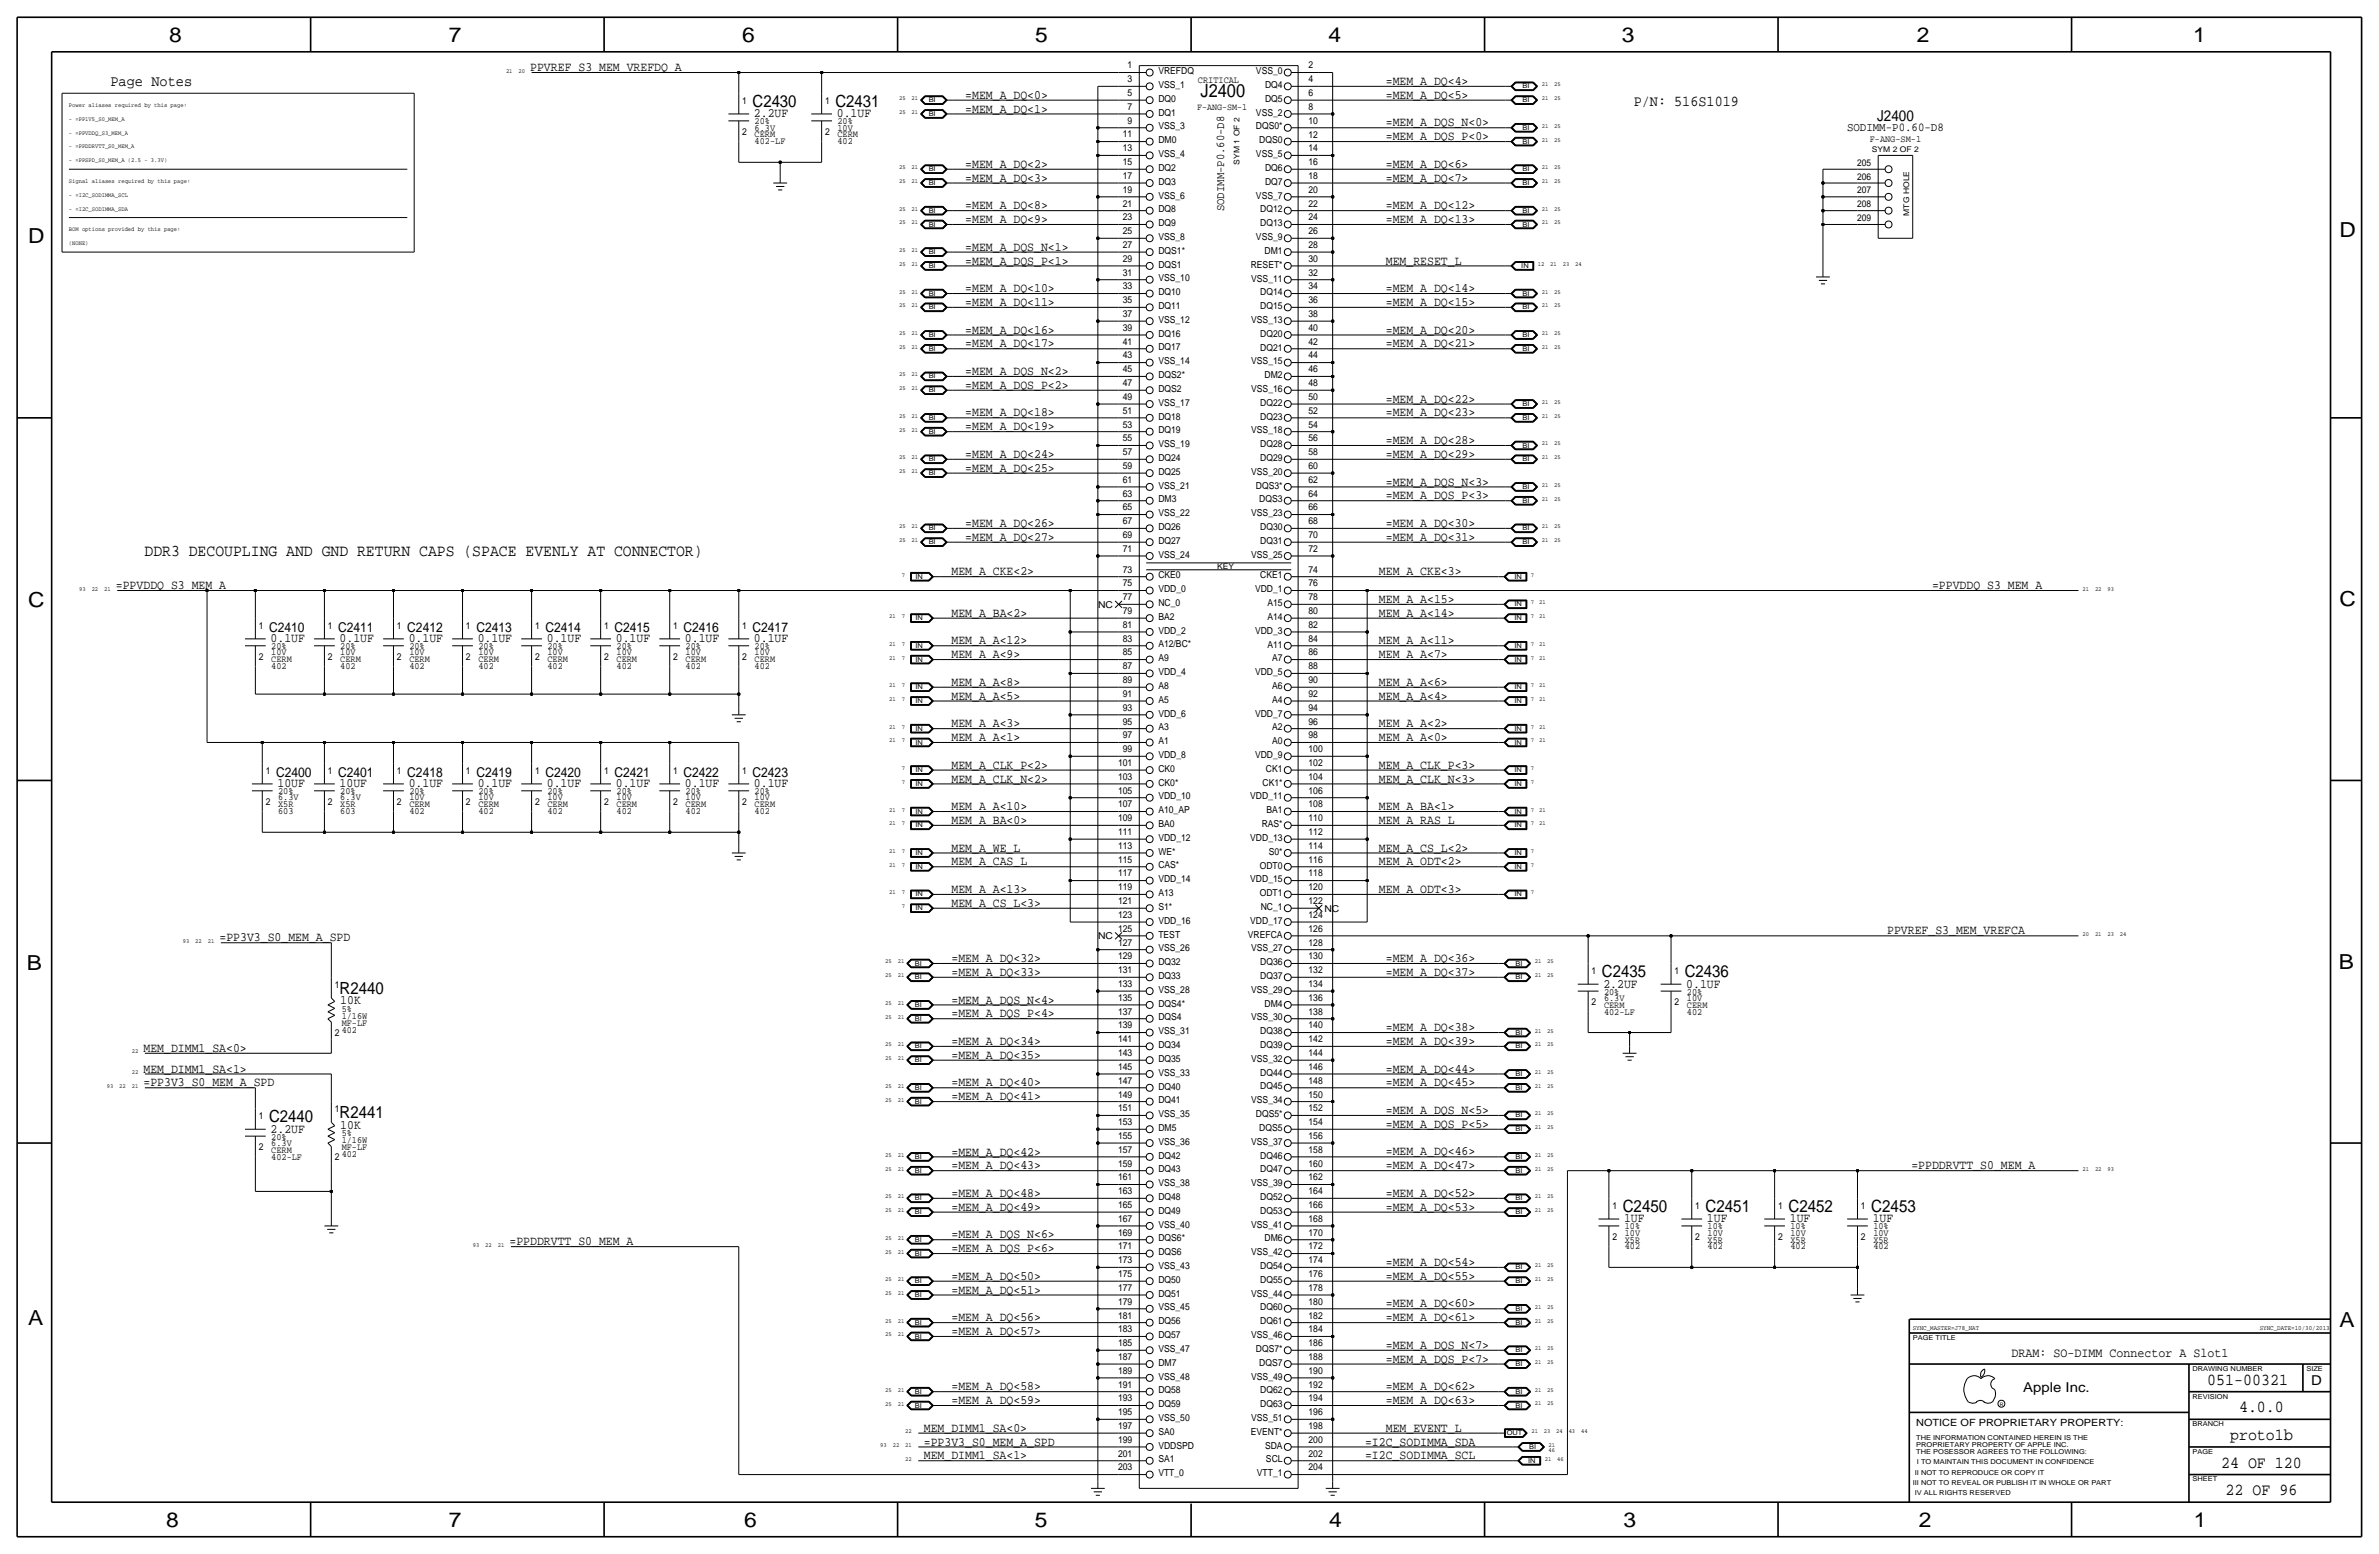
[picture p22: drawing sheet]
<svg xmlns="http://www.w3.org/2000/svg" width="875mm" height="572mm" viewBox="0 0 875 572" stroke-linecap="round" stroke-linejoin="round" font-family="sans-serif">
<defs><g id="words">
<g font-size="7.6">
<text x="62.2" y="15.5">8</text>
<text x="165" y="15.5">7</text>
<text x="273" y="15.5">6</text>
<text x="380.7" y="15.5">5</text>
<text x="488.6" y="15.5">4</text>
<text x="596.6" y="15.5">3</text>
<text x="705.1" y="15.5">2</text>
<text x="806.7" y="15.5">1</text>
<text x="10.4" y="89.4">D</text>
<text x="860.5" y="87.1">D</text>
<text x="10.4" y="223.3">C</text>
<text x="860.5" y="222.8">C</text>
<text x="9.8" y="356.6">B</text>
<text x="860.2" y="356.4">B</text>
<text x="10.4" y="487.4">A</text>
<text x="860.5" y="488.2">A</text>
<text x="61.2" y="561.6">8</text>
<text x="165" y="561.6">7</text>
<text x="273.8" y="561.6">6</text>
<text x="380.7" y="561.6">5</text>
<text x="488.9" y="561.6">4</text>
<text x="597.1" y="561.6">3</text>
<text x="705.8" y="561.6">2</text>
<text x="806.9" y="561.6">1</text>
</g>
<text font-size="6.8" x="441.6" y="35.8">J2400</text>
<g font-size="6.2">
<text x="276.8" y="39.4">C2430</text>
<text x="307.3" y="39.4">C2431</text>
<text x="589.2" y="359.4">C2435</text>
<text x="619.7" y="359.4">C2436</text>
<text x="124.9" y="365.5">R2440</text>
<text x="99" y="412.8">C2440</text>
<text x="124.9" y="411.2">R2441</text>
<text x="596.8" y="445.8">C2450</text>
<text x="627.3" y="445.8">C2451</text>
<text x="657.8" y="445.8">C2452</text>
<text x="688.3" y="445.8">C2453</text>
<text x="811.9" y="509.3">051-00321</text>
<text x="823.6" y="519.4">4.0.0</text>
<text x="820.3" y="529.6">proto1b</text>
<text x="817" y="539.7">24 OF 120</text>
<text x="818.6" y="549.9">22 OF 96</text>
</g>
<text font-size="6.1" x="53.1" y="204.5">DDR3 DECOUPLING AND GND RETURN CAPS (SPACE EVENLY AT CONNECTOR)</text>
<g font-size="5.6">
<text x="40.6" y="31.8">Page Notes</text>
<text x="600.9" y="39.1">P/N: 516S1019</text>
<text x="690.4" y="44.4">J2400</text>
</g>
<g font-size="5">
<text x="99" y="232.4">C2410</text>
<text x="124.4" y="232.4">C2411</text>
<text x="149.8" y="232.4">C2412</text>
<text x="175.2" y="232.4">C2413</text>
<text x="200.6" y="232.4">C2414</text>
<text x="226" y="232.4">C2415</text>
<text x="251.4" y="232.4">C2416</text>
<text x="276.8" y="232.4">C2417</text>
<text x="101.5" y="285.8">C2400</text>
<text x="124.4" y="285.8">C2401</text>
<text x="149.8" y="285.8">C2418</text>
<text x="175.2" y="285.8">C2419</text>
<text x="200.6" y="285.8">C2420</text>
<text x="226" y="285.8">C2421</text>
<text x="251.4" y="285.8">C2422</text>
<text x="276.8" y="285.8">C2423</text>
<text x="850.1" y="509.3">D</text>
<text x="744.2" y="511.8">Apple Inc.</text>
</g>
<text font-size="4.8" x="739.8" y="499.1">DRAM: SO-DIMM Connector A Slot1</text>
<g font-size="4.7">
<text x="195" y="26.2">PPVREF_S3_MEM_VREFDQ_A</text>
<text x="509.7" y="31.2">=MEM_A_DQ&lt;4&gt;</text>
<text x="355" y="41.4">=MEM_A_DQ&lt;1&gt;</text>
<text x="355" y="36.3">=MEM_A_DQ&lt;0&gt;</text>
<text x="509.7" y="36.3">=MEM_A_DQ&lt;5&gt;</text>
<text x="277.3" y="43.2">2.2UF</text>
<text x="307.8" y="43.2">0.1UF</text>
<text x="509.7" y="46.5">=MEM_A_DQS_N&lt;0&gt;</text>
<text x="509.7" y="51.6">=MEM_A_DQS_P&lt;0&gt;</text>
<text x="355" y="61.7">=MEM_A_DQ&lt;2&gt;</text>
<text x="509.7" y="61.7">=MEM_A_DQ&lt;6&gt;</text>
<text x="355" y="66.8">=MEM_A_DQ&lt;3&gt;</text>
<text x="509.7" y="66.8">=MEM_A_DQ&lt;7&gt;</text>
<text x="355" y="77">=MEM_A_DQ&lt;8&gt;</text>
<text x="509.7" y="77">=MEM_A_DQ&lt;12&gt;</text>
<text x="355" y="82">=MEM_A_DQ&lt;9&gt;</text>
<text x="509.7" y="82">=MEM_A_DQ&lt;13&gt;</text>
<text x="355" y="92.2">=MEM_A_DQS_N&lt;1&gt;</text>
<text x="355" y="97.3">=MEM_A_DQS_P&lt;1&gt;</text>
<text x="509.7" y="97.3">MEM_RESET_L</text>
<text x="355" y="107.4">=MEM_A_DQ&lt;10&gt;</text>
<text x="509.7" y="107.4">=MEM_A_DQ&lt;14&gt;</text>
<text x="355" y="112.5">=MEM_A_DQ&lt;11&gt;</text>
<text x="509.7" y="112.5">=MEM_A_DQ&lt;15&gt;</text>
<text x="355" y="122.7">=MEM_A_DQ&lt;16&gt;</text>
<text x="509.7" y="122.7">=MEM_A_DQ&lt;20&gt;</text>
<text x="355" y="127.8">=MEM_A_DQ&lt;17&gt;</text>
<text x="509.7" y="127.8">=MEM_A_DQ&lt;21&gt;</text>
<text x="355" y="137.9">=MEM_A_DQS_N&lt;2&gt;</text>
<text x="355" y="143">=MEM_A_DQS_P&lt;2&gt;</text>
<text x="509.7" y="148.1">=MEM_A_DQ&lt;22&gt;</text>
<text x="355" y="153.2">=MEM_A_DQ&lt;18&gt;</text>
<text x="509.7" y="153.2">=MEM_A_DQ&lt;23&gt;</text>
<text x="355" y="158.2">=MEM_A_DQ&lt;19&gt;</text>
<text x="509.7" y="163.3">=MEM_A_DQ&lt;28&gt;</text>
<text x="355" y="173.5">=MEM_A_DQ&lt;25&gt;</text>
<text x="355" y="168.4">=MEM_A_DQ&lt;24&gt;</text>
<text x="509.7" y="168.4">=MEM_A_DQ&lt;29&gt;</text>
<text x="509.7" y="178.6">=MEM_A_DQS_N&lt;3&gt;</text>
<text x="509.7" y="183.6">=MEM_A_DQS_P&lt;3&gt;</text>
<text x="355" y="193.8">=MEM_A_DQ&lt;26&gt;</text>
<text x="509.7" y="193.8">=MEM_A_DQ&lt;30&gt;</text>
<text x="355" y="198.9">=MEM_A_DQ&lt;27&gt;</text>
<text x="509.7" y="198.9">=MEM_A_DQ&lt;31&gt;</text>
<text x="350" y="211.6">MEM_A_CKE&lt;2&gt;</text>
<text x="507.2" y="211.6">MEM_A_CKE&lt;3&gt;</text>
<text x="42.6" y="216.7">=PPVDDQ_S3_MEM_A</text>
<text x="507.2" y="221.7">MEM_A_A&lt;15&gt;</text>
<text x="710.6" y="216.7">=PPVDDQ_S3_MEM_A</text>
<text x="350" y="226.8">MEM_A_BA&lt;2&gt;</text>
<text x="507.2" y="226.8">MEM_A_A&lt;14&gt;</text>
<text x="99.5" y="236.2">0.1UF</text>
<text x="124.9" y="236.2">0.1UF</text>
<text x="150.3" y="236.2">0.1UF</text>
<text x="175.7" y="236.2">0.1UF</text>
<text x="201.1" y="236.2">0.1UF</text>
<text x="226.5" y="236.2">0.1UF</text>
<text x="251.9" y="236.2">0.1UF</text>
<text x="277.3" y="236.2">0.1UF</text>
<text x="350" y="237">MEM_A_A&lt;12&gt;</text>
<text x="507.2" y="237">MEM_A_A&lt;11&gt;</text>
<text x="350" y="242.1">MEM_A_A&lt;9&gt;</text>
<text x="507.2" y="242.1">MEM_A_A&lt;7&gt;</text>
<text x="350" y="252.2">MEM_A_A&lt;8&gt;</text>
<text x="350" y="257.3">MEM_A_A&lt;5&gt;</text>
<text x="507.2" y="252.2">MEM_A_A&lt;6&gt;</text>
<text x="507.2" y="257.3">MEM_A_A&lt;4&gt;</text>
<text x="350" y="267.5">MEM_A_A&lt;3&gt;</text>
<text x="507.2" y="267.5">MEM_A_A&lt;2&gt;</text>
<text x="350" y="272.5">MEM_A_A&lt;1&gt;</text>
<text x="507.2" y="272.5">MEM_A_A&lt;0&gt;</text>
<text x="350" y="287.8">MEM_A_CLK_N&lt;2&gt;</text>
<text x="350" y="282.7">MEM_A_CLK_P&lt;2&gt;</text>
<text x="507.2" y="287.8">MEM_A_CLK_N&lt;3&gt;</text>
<text x="507.2" y="282.7">MEM_A_CLK_P&lt;3&gt;</text>
<text x="102.1" y="289.6">10UF</text>
<text x="124.9" y="289.6">10UF</text>
<text x="150.3" y="289.6">0.1UF</text>
<text x="175.7" y="289.6">0.1UF</text>
<text x="201.1" y="289.6">0.1UF</text>
<text x="226.5" y="289.6">0.1UF</text>
<text x="251.9" y="289.6">0.1UF</text>
<text x="277.3" y="289.6">0.1UF</text>
<text x="350" y="297.9">MEM_A_A&lt;10&gt;</text>
<text x="507.2" y="297.9">MEM_A_BA&lt;1&gt;</text>
<text x="350" y="303">MEM_A_BA&lt;0&gt;</text>
<text x="507.2" y="303">MEM_A_RAS_L</text>
<text x="350" y="313.2">MEM_A_WE_L</text>
<text x="507.2" y="313.2">MEM_A_CS_L&lt;2&gt;</text>
<text x="350" y="318.3">MEM_A_CAS_L</text>
<text x="507.2" y="318.3">MEM_A_ODT&lt;2&gt;</text>
<text x="350" y="328.4">MEM_A_A&lt;13&gt;</text>
<text x="507.2" y="328.4">MEM_A_ODT&lt;3&gt;</text>
<text x="350" y="333.5">MEM_A_CS_L&lt;3&gt;</text>
<text x="80.7" y="346.2">=PP3V3_S0_MEM_A_SPD</text>
<text x="694.1" y="343.7">PPVREF_S3_MEM_VREFCA</text>
<text x="350" y="353.8">=MEM_A_DQ&lt;32&gt;</text>
<text x="509.7" y="353.8">=MEM_A_DQ&lt;36&gt;</text>
<text x="350" y="358.9">=MEM_A_DQ&lt;33&gt;</text>
<text x="509.7" y="358.9">=MEM_A_DQ&lt;37&gt;</text>
<text x="589.7" y="363.2">2.2UF</text>
<text x="620.2" y="363.2">0.1UF</text>
<text x="125.2" y="369.3">10K</text>
<text x="350" y="369.1">=MEM_A_DQS_N&lt;4&gt;</text>
<text x="350" y="374.2">=MEM_A_DQS_P&lt;4&gt;</text>
<text x="509.7" y="379.2">=MEM_A_DQ&lt;38&gt;</text>
<text x="52.8" y="386.8">MEM_DIMM1_SA&lt;0&gt;</text>
<text x="350" y="389.4">=MEM_A_DQ&lt;35&gt;</text>
<text x="350" y="384.3">=MEM_A_DQ&lt;34&gt;</text>
<text x="509.7" y="384.3">=MEM_A_DQ&lt;39&gt;</text>
<text x="52.8" y="394.5">MEM_DIMM1_SA&lt;1&gt;</text>
<text x="509.7" y="394.5">=MEM_A_DQ&lt;44&gt;</text>
<text x="52.8" y="399.5">=PP3V3_S0_MEM_A_SPD</text>
<text x="350" y="399.5">=MEM_A_DQ&lt;40&gt;</text>
<text x="509.7" y="399.5">=MEM_A_DQ&lt;45&gt;</text>
<text x="350" y="404.6">=MEM_A_DQ&lt;41&gt;</text>
<text x="509.7" y="409.7">=MEM_A_DQS_N&lt;5&gt;</text>
<text x="99.5" y="416.6">2.2UF</text>
<text x="125.2" y="415">10K</text>
<text x="509.7" y="414.8">=MEM_A_DQS_P&lt;5&gt;</text>
<text x="350" y="425">=MEM_A_DQ&lt;42&gt;</text>
<text x="509.7" y="424.9">=MEM_A_DQ&lt;46&gt;</text>
<text x="350" y="430">=MEM_A_DQ&lt;43&gt;</text>
<text x="509.7" y="430">=MEM_A_DQ&lt;47&gt;</text>
<text x="703" y="430">=PPDDRVTT_S0_MEM_A</text>
<text x="350" y="440.2">=MEM_A_DQ&lt;48&gt;</text>
<text x="509.7" y="440.2">=MEM_A_DQ&lt;52&gt;</text>
<text x="350" y="445.3">=MEM_A_DQ&lt;49&gt;</text>
<text x="509.7" y="445.3">=MEM_A_DQ&lt;53&gt;</text>
<text x="597.4" y="449.6">1UF</text>
<text x="627.8" y="449.6">1UF</text>
<text x="658.3" y="449.6">1UF</text>
<text x="688.8" y="449.6">1UF</text>
<text x="350" y="455.4">=MEM_A_DQS_N&lt;6&gt;</text>
<text x="187.4" y="458">=PPDDRVTT_S0_MEM_A</text>
<text x="350" y="460.5">=MEM_A_DQS_P&lt;6&gt;</text>
<text x="509.7" y="465.6">=MEM_A_DQ&lt;54&gt;</text>
<text x="350" y="470.7">=MEM_A_DQ&lt;50&gt;</text>
<text x="509.7" y="470.7">=MEM_A_DQ&lt;55&gt;</text>
<text x="350" y="475.7">=MEM_A_DQ&lt;51&gt;</text>
<text x="350" y="485.9">=MEM_A_DQ&lt;56&gt;</text>
<text x="509.7" y="480.8">=MEM_A_DQ&lt;60&gt;</text>
<text x="509.7" y="485.9">=MEM_A_DQ&lt;61&gt;</text>
<text x="350" y="491">=MEM_A_DQ&lt;57&gt;</text>
<text x="509.7" y="496.1">=MEM_A_DQS_N&lt;7&gt;</text>
<text x="509.7" y="501.1">=MEM_A_DQS_P&lt;7&gt;</text>
<text x="350" y="511.3">=MEM_A_DQ&lt;58&gt;</text>
<text x="509.7" y="511.3">=MEM_A_DQ&lt;62&gt;</text>
<text x="350" y="516.4">=MEM_A_DQ&lt;59&gt;</text>
<text x="509.7" y="516.4">=MEM_A_DQ&lt;63&gt;</text>
<text x="339.8" y="526.5">MEM_DIMM1_SA&lt;0&gt;</text>
<text x="509.7" y="526.6">MEM_EVENT_L</text>
<text x="339.8" y="531.6">=PP3V3_S0_MEM_A_SPD</text>
<text x="502.1" y="531.6">=I2C_SODIMMA_SDA</text>
<text x="339.8" y="536.7">MEM_DIMM1_SA&lt;1&gt;</text>
<text x="502.1" y="536.7">=I2C_SODIMMA_SCL</text>
</g>
<g font-size="4.4">
<text x="679.4" y="48.3">SODIMM-P0.60-D8</text>
<text x="450.3" y="77.7" transform="rotate(-90 450.3 77.7)">SODIMM-P0.60-D8</text>
</g>
<text font-size="3.7" x="704.8" y="524.5">NOTICE OF PROPRIETARY PROPERTY:</text>
<g font-size="3.5">
<text x="414.8" y="25.2">1</text>
<text x="426.1" y="27.3">VREFDQ</text>
<text x="462" y="27.3">VSS_0</text>
<text x="481.3" y="25.2">2</text>
<text x="414.8" y="35.3">5</text>
<text x="414.8" y="30.2">3</text>
<text x="426.1" y="32.4">VSS_1</text>
<text x="440.6" y="30.5">CRITICAL</text>
<text x="465.3" y="32.4">DQ4</text>
<text x="481.3" y="30.2">4</text>
<text x="481.3" y="35.3">6</text>
<text x="273" y="38.1">1</text>
<text x="303.5" y="38.1">1</text>
<text x="414.8" y="40.4">7</text>
<text x="426.1" y="37.4">DQ0</text>
<text x="440.3" y="40.4">F-ANG-SM-1</text>
<text x="465.3" y="37.5">DQ5</text>
<text x="481.3" y="40.4">8</text>
<text x="277.6" y="45.7">20%</text>
<text x="308.1" y="45.7">20%</text>
<text x="414.8" y="45.5">9</text>
<text x="426.1" y="42.6">DQ1</text>
<text x="426.1" y="47.6">VSS_3</text>
<text x="462" y="42.6">VSS_2</text>
<text x="462" y="47.6">DQS0*</text>
<text x="481.3" y="45.5">10</text>
<text x="273" y="49.5">2</text>
<text x="277.6" y="48">6.3V</text>
<text x="277.6" y="50.5">CERM</text>
<text x="277.6" y="53.1">402-LF</text>
<text x="303.5" y="49.5">2</text>
<text x="308.1" y="53.1">402</text>
<text x="308.1" y="50.5">CERM</text>
<text x="308.1" y="48">10V</text>
<text x="413" y="50.5">11</text>
<text x="426.1" y="52.7">DM0</text>
<text x="463.2" y="52.7">DQS0</text>
<text x="481.3" y="50.6">12</text>
<text x="687.7" y="52.1">F-ANG-SM-1</text>
<text x="413" y="55.6">13</text>
<text x="426.1" y="57.8">VSS_4</text>
<text x="462" y="57.8">VSS_5</text>
<text x="481.3" y="55.6">14</text>
<text x="413" y="60.7">15</text>
<text x="413" y="65.8">17</text>
<text x="426.1" y="62.8">DQ2</text>
<text x="465.3" y="62.9">DQ6</text>
<text x="481.3" y="60.7">16</text>
<text x="481.3" y="65.8">18</text>
<text x="683.1" y="61">205</text>
<text x="413" y="70.9">19</text>
<text x="426.1" y="67.9">DQ3</text>
<text x="465.3" y="68">DQ7</text>
<text x="481.3" y="70.9">20</text>
<text x="683.1" y="66">206</text>
<text x="683.1" y="71.1">207</text>
<text x="413" y="75.9">21</text>
<text x="426.1" y="73">VSS_6</text>
<text x="462" y="73.1">VSS_7</text>
<text x="481.3" y="75.9">22</text>
<text x="683.1" y="76.2">208</text>
<text x="413" y="81">23</text>
<text x="426.1" y="78.1">DQ8</text>
<text x="426.1" y="83.2">DQ9</text>
<text x="463.5" y="78.1">DQ12</text>
<text x="463.5" y="83.2">DQ13</text>
<text x="481.3" y="81">24</text>
<text x="683.1" y="81.3">209</text>
<text x="413" y="86.1">25</text>
<text x="426.1" y="88.3">VSS_8</text>
<text x="462" y="88.3">VSS_9</text>
<text x="481.3" y="86.1">26</text>
<text x="413" y="91.2">27</text>
<text x="426.1" y="93.3">DQS1*</text>
<text x="465.1" y="93.4">DM1</text>
<text x="481.3" y="91.2">28</text>
<text x="413" y="96.3">29</text>
<text x="413" y="101.4">31</text>
<text x="426.1" y="98.4">DQS1</text>
<text x="460" y="98.4">RESET*</text>
<text x="481.3" y="96.3">30</text>
<text x="481.3" y="101.4">32</text>
<text x="413" y="106.4">33</text>
<text x="426.1" y="103.5">VSS_10</text>
<text x="460.2" y="103.5">VSS_11</text>
<text x="481.3" y="106.4">34</text>
<text x="413" y="111.5">35</text>
<text x="426.1" y="113.7">DQ11</text>
<text x="426.1" y="108.6">DQ10</text>
<text x="463.5" y="113.7">DQ15</text>
<text x="463.5" y="108.6">DQ14</text>
<text x="481.3" y="111.5">36</text>
<text x="413" y="116.6">37</text>
<text x="426.1" y="118.7">VSS_12</text>
<text x="460.2" y="118.8">VSS_13</text>
<text x="481.3" y="116.6">38</text>
<text x="413" y="121.7">39</text>
<text x="426.1" y="123.8">DQ16</text>
<text x="463.5" y="123.9">DQ20</text>
<text x="481.3" y="121.7">40</text>
<text x="413" y="126.8">41</text>
<text x="413" y="131.8">43</text>
<text x="426.1" y="128.9">DQ17</text>
<text x="463.5" y="128.9">DQ21</text>
<text x="481.3" y="126.8">42</text>
<text x="481.3" y="131.8">44</text>
<text x="413" y="136.9">45</text>
<text x="426.1" y="134">VSS_14</text>
<text x="460.2" y="134">VSS_15</text>
<text x="481.3" y="136.9">46</text>
<text x="413" y="142">47</text>
<text x="426.1" y="139">DQS2*</text>
<text x="465.1" y="139.1">DM2</text>
<text x="481.3" y="142">48</text>
<text x="413" y="147.1">49</text>
<text x="426.1" y="144.1">DQS2</text>
<text x="426.1" y="149.2">VSS_17</text>
<text x="460.2" y="144.2">VSS_16</text>
<text x="463.5" y="149.2">DQ22</text>
<text x="481.3" y="147.1">50</text>
<text x="413" y="152.2">51</text>
<text x="426.1" y="154.3">DQ18</text>
<text x="463.5" y="154.3">DQ23</text>
<text x="481.3" y="152.2">52</text>
<text x="413" y="157.2">53</text>
<text x="426.1" y="159.4">DQ19</text>
<text x="460.2" y="159.4">VSS_18</text>
<text x="481.3" y="157.2">54</text>
<text x="413" y="167.4">57</text>
<text x="413" y="162.3">55</text>
<text x="426.1" y="164.5">VSS_19</text>
<text x="463.5" y="164.5">DQ28</text>
<text x="481.3" y="162.3">56</text>
<text x="481.3" y="167.4">58</text>
<text x="413" y="172.5">59</text>
<text x="426.1" y="169.5">DQ24</text>
<text x="463.5" y="169.6">DQ29</text>
<text x="481.3" y="172.5">60</text>
<text x="413" y="177.6">61</text>
<text x="426.1" y="174.6">DQ25</text>
<text x="426.1" y="179.7">VSS_21</text>
<text x="460.2" y="174.6">VSS_20</text>
<text x="462" y="179.7">DQS3*</text>
<text x="481.3" y="177.6">62</text>
<text x="413" y="182.6">63</text>
<text x="426.1" y="184.8">DM3</text>
<text x="463.2" y="184.8">DQS3</text>
<text x="481.3" y="182.7">64</text>
<text x="413" y="187.7">65</text>
<text x="426.1" y="189.9">VSS_22</text>
<text x="460.2" y="189.9">VSS_23</text>
<text x="481.3" y="187.7">66</text>
<text x="413" y="192.8">67</text>
<text x="413" y="197.9">69</text>
<text x="426.1" y="194.9">DQ26</text>
<text x="463.5" y="195">DQ30</text>
<text x="481.3" y="192.8">68</text>
<text x="481.3" y="197.9">70</text>
<text x="413" y="203">71</text>
<text x="426.1" y="200">DQ27</text>
<text x="463.5" y="200">DQ31</text>
<text x="481.3" y="203">72</text>
<text x="426.1" y="205.1">VSS_24</text>
<text x="460.2" y="205.1">VSS_25</text>
<text x="413" y="210.6">73</text>
<text x="413" y="215.7">75</text>
<text x="426.1" y="212.7">CKE0</text>
<text x="463.5" y="212.7">CKE1</text>
<text x="481.3" y="210.6">74</text>
<text x="481.3" y="215.7">76</text>
<text x="413" y="220.7">77</text>
<text x="426.1" y="217.8">VDD_0</text>
<text x="461.6" y="217.8">VDD_1</text>
<text x="481.3" y="220.7">78</text>
<text x="403.9" y="223.5">NC</text>
<text x="413" y="225.8">79</text>
<text x="426.1" y="227.9">BA2</text>
<text x="426.1" y="222.9">NC_0</text>
<text x="466.2" y="222.9">A15</text>
<text x="466.2" y="228">A14</text>
<text x="481.3" y="225.8">80</text>
<text x="95.2" y="231.1">1</text>
<text x="120.6" y="231.1">1</text>
<text x="146" y="231.1">1</text>
<text x="171.4" y="231.1">1</text>
<text x="196.8" y="231.1">1</text>
<text x="222.2" y="231.1">1</text>
<text x="247.6" y="231.1">1</text>
<text x="273" y="231.1">1</text>
<text x="413" y="230.9">81</text>
<text x="426.1" y="233">VDD_2</text>
<text x="461.6" y="233.1">VDD_3</text>
<text x="481.3" y="230.9">82</text>
<text x="99.8" y="238.8">20%</text>
<text x="125.2" y="238.8">20%</text>
<text x="150.6" y="238.8">20%</text>
<text x="176" y="238.8">20%</text>
<text x="201.4" y="238.8">20%</text>
<text x="226.8" y="238.8">20%</text>
<text x="252.2" y="238.8">20%</text>
<text x="277.6" y="238.8">20%</text>
<text x="413" y="236">83</text>
<text x="426.1" y="238.1">A12/BC*</text>
<text x="466.2" y="238.1">A11</text>
<text x="481.3" y="236">84</text>
<text x="95.2" y="242.6">2</text>
<text x="99.8" y="243.6">CERM</text>
<text x="99.8" y="241">10V</text>
<text x="120.6" y="242.6">2</text>
<text x="125.2" y="243.6">CERM</text>
<text x="125.2" y="241">10V</text>
<text x="146" y="242.6">2</text>
<text x="150.6" y="243.6">CERM</text>
<text x="150.6" y="241">10V</text>
<text x="171.4" y="242.6">2</text>
<text x="176" y="243.6">CERM</text>
<text x="176" y="241">10V</text>
<text x="196.8" y="242.6">2</text>
<text x="201.4" y="243.6">CERM</text>
<text x="201.4" y="241">10V</text>
<text x="222.2" y="242.6">2</text>
<text x="226.8" y="243.6">CERM</text>
<text x="226.8" y="241">10V</text>
<text x="247.6" y="242.6">2</text>
<text x="252.2" y="241">10V</text>
<text x="252.2" y="243.6">CERM</text>
<text x="273" y="242.6">2</text>
<text x="277.6" y="241">10V</text>
<text x="277.6" y="243.6">CERM</text>
<text x="413" y="241">85</text>
<text x="426.1" y="243.2">A9</text>
<text x="467.9" y="243.2">A7</text>
<text x="481.3" y="241">86</text>
<text x="99.8" y="246.1">402</text>
<text x="125.2" y="246.1">402</text>
<text x="150.6" y="246.1">402</text>
<text x="176" y="246.1">402</text>
<text x="201.4" y="246.1">402</text>
<text x="226.8" y="246.1">402</text>
<text x="252.2" y="246.1">402</text>
<text x="277.6" y="246.1">402</text>
<text x="413" y="251.2">89</text>
<text x="413" y="246.1">87</text>
<text x="426.1" y="248.3">VDD_4</text>
<text x="461.6" y="248.3">VDD_5</text>
<text x="481.3" y="251.2">90</text>
<text x="481.3" y="246.1">88</text>
<text x="413" y="256.3">91</text>
<text x="426.1" y="253.3">A8</text>
<text x="467.9" y="253.4">A6</text>
<text x="481.3" y="256.3">92</text>
<text x="413" y="261.4">93</text>
<text x="426.1" y="258.4">A5</text>
<text x="426.1" y="263.5">VDD_6</text>
<text x="461.6" y="263.5">VDD_7</text>
<text x="467.9" y="258.5">A4</text>
<text x="481.3" y="261.4">94</text>
<text x="413" y="266.4">95</text>
<text x="426.1" y="268.6">A3</text>
<text x="467.9" y="268.6">A2</text>
<text x="481.3" y="266.4">96</text>
<text x="413" y="271.5">97</text>
<text x="426.1" y="273.7">A1</text>
<text x="467.9" y="273.7">A0</text>
<text x="481.3" y="271.5">98</text>
<text x="411.3" y="281.7">101</text>
<text x="413" y="276.6">99</text>
<text x="426.1" y="278.8">VDD_8</text>
<text x="461.6" y="278.8">VDD_9</text>
<text x="481.3" y="281.7">102</text>
<text x="481.3" y="276.6">100</text>
<text x="97.7" y="284.5">1</text>
<text x="120.6" y="284.5">1</text>
<text x="146" y="284.5">1</text>
<text x="171.4" y="284.5">1</text>
<text x="196.8" y="284.5">1</text>
<text x="222.2" y="284.5">1</text>
<text x="247.6" y="284.5">1</text>
<text x="273" y="284.5">1</text>
<text x="411.3" y="286.8">103</text>
<text x="426.1" y="283.8">CK0</text>
<text x="465.7" y="283.9">CK1</text>
<text x="481.3" y="286.8">104</text>
<text x="102.3" y="292.1">20%</text>
<text x="125.2" y="292.1">20%</text>
<text x="150.6" y="292.1">20%</text>
<text x="176" y="292.1">20%</text>
<text x="201.4" y="292.1">20%</text>
<text x="226.8" y="292.1">20%</text>
<text x="252.2" y="292.1">20%</text>
<text x="277.6" y="292.1">20%</text>
<text x="411.3" y="291.9">105</text>
<text x="426.1" y="294">VDD_10</text>
<text x="426.1" y="288.9">CK0*</text>
<text x="464.4" y="288.9">CK1*</text>
<text x="481.3" y="291.9">106</text>
<text x="97.7" y="295.9">2</text>
<text x="102.3" y="296.9">X5R</text>
<text x="102.3" y="299.5">603</text>
<text x="102.3" y="294.4">6.3V</text>
<text x="120.6" y="295.9">2</text>
<text x="125.2" y="296.9">X5R</text>
<text x="125.2" y="299.5">603</text>
<text x="125.2" y="294.4">6.3V</text>
<text x="146" y="295.9">2</text>
<text x="150.6" y="296.9">CERM</text>
<text x="150.6" y="299.5">402</text>
<text x="150.6" y="294.4">10V</text>
<text x="171.4" y="295.9">2</text>
<text x="176" y="296.9">CERM</text>
<text x="176" y="294.4">10V</text>
<text x="176" y="299.5">402</text>
<text x="196.8" y="295.9">2</text>
<text x="201.4" y="299.5">402</text>
<text x="201.4" y="296.9">CERM</text>
<text x="201.4" y="294.4">10V</text>
<text x="222.2" y="295.9">2</text>
<text x="226.8" y="294.4">10V</text>
<text x="226.8" y="299.5">402</text>
<text x="226.8" y="296.9">CERM</text>
<text x="247.6" y="295.9">2</text>
<text x="252.2" y="294.4">10V</text>
<text x="252.2" y="299.5">402</text>
<text x="252.2" y="296.9">CERM</text>
<text x="273" y="295.9">2</text>
<text x="277.6" y="294.4">10V</text>
<text x="277.6" y="299.5">402</text>
<text x="277.6" y="296.9">CERM</text>
<text x="411.3" y="296.9">107</text>
<text x="426.1" y="299.1">A10_AP</text>
<text x="459.9" y="294">VDD_11</text>
<text x="465.8" y="299.1">BA1</text>
<text x="481.3" y="296.9">108</text>
<text x="411.3" y="302">109</text>
<text x="426.1" y="304.2">BA0</text>
<text x="464.1" y="304.1">RAS*</text>
<text x="481.3" y="302">110</text>
<text x="411.3" y="307.1">111</text>
<text x="426.1" y="309.3">VDD_12</text>
<text x="459.9" y="309.2">VDD_13</text>
<text x="481.3" y="307.1">112</text>
<text x="411.3" y="317.2">115</text>
<text x="411.3" y="312.2">113</text>
<text x="426.1" y="314.3">WE*</text>
<text x="466.7" y="314.3">S0*</text>
<text x="481.3" y="317.3">116</text>
<text x="481.3" y="312.2">114</text>
<text x="411.3" y="322.3">117</text>
<text x="426.1" y="319.4">CAS*</text>
<text x="463.4" y="319.4">ODT0</text>
<text x="481.3" y="322.3">118</text>
<text x="411.3" y="327.4">119</text>
<text x="426.1" y="329.6">A13</text>
<text x="426.1" y="324.5">VDD_14</text>
<text x="459.9" y="324.5">VDD_15</text>
<text x="463.4" y="329.6">ODT1</text>
<text x="481.3" y="327.4">120</text>
<text x="411.3" y="332.5">121</text>
<text x="426.1" y="334.6">S1*</text>
<text x="463.7" y="334.7">NC_1</text>
<text x="481.3" y="332.5">122</text>
<text x="487.1" y="335.3">NC</text>
<text x="411.3" y="337.6">123</text>
<text x="426.1" y="339.7">VDD_16</text>
<text x="459.9" y="339.7">VDD_17</text>
<text x="481.3" y="337.6">124</text>
<text x="403.9" y="345.4">NC</text>
<text x="411.3" y="342.7">125</text>
<text x="411.3" y="347.7">127</text>
<text x="426.1" y="344.8">TEST</text>
<text x="459" y="344.8">VREFCA</text>
<text x="481.3" y="342.7">126</text>
<text x="481.3" y="347.7">128</text>
<text x="411.3" y="352.8">129</text>
<text x="426.1" y="349.9">VSS_26</text>
<text x="460.2" y="349.9">VSS_27</text>
<text x="481.3" y="352.8">130</text>
<text x="411.3" y="357.9">131</text>
<text x="426.1" y="355">DQ32</text>
<text x="463.5" y="355">DQ36</text>
<text x="481.3" y="357.9">132</text>
<text x="585.4" y="358.1">1</text>
<text x="615.9" y="358.1">1</text>
<text x="123.1" y="363.2">1</text>
<text x="411.3" y="363">133</text>
<text x="426.1" y="360">DQ33</text>
<text x="426.1" y="365.1">VSS_28</text>
<text x="460.2" y="365.1">VSS_29</text>
<text x="463.5" y="360">DQ37</text>
<text x="481.3" y="363">134</text>
<text x="590" y="365.8">20%</text>
<text x="620.5" y="365.8">20%</text>
<text x="411.3" y="368.1">135</text>
<text x="426.1" y="370.2">DQS4*</text>
<text x="465.1" y="370.2">DM4</text>
<text x="481.3" y="368">136</text>
<text x="585.4" y="369.6">2</text>
<text x="590" y="368">6.3V</text>
<text x="590" y="370.6">CERM</text>
<text x="615.9" y="369.6">2</text>
<text x="620.5" y="370.6">CERM</text>
<text x="620.5" y="368">10V</text>
<text x="125.7" y="374.7">1/16W</text>
<text x="125.7" y="377.2">MF-LF</text>
<text x="125.7" y="372.1">5%</text>
<text x="411.3" y="373.2">137</text>
<text x="426.1" y="375.3">DQS4</text>
<text x="460.2" y="375.3">VSS_30</text>
<text x="481.3" y="373.1">138</text>
<text x="590" y="373.1">402-LF</text>
<text x="620.5" y="373.1">402</text>
<text x="123.1" y="381">2</text>
<text x="125.7" y="379.7">402</text>
<text x="411.3" y="383.3">141</text>
<text x="411.3" y="378.2">139</text>
<text x="426.1" y="380.4">VSS_31</text>
<text x="463.5" y="380.4">DQ38</text>
<text x="481.3" y="378.2">140</text>
<text x="481.3" y="383.3">142</text>
<text x="411.3" y="388.4">143</text>
<text x="426.1" y="385.4">DQ34</text>
<text x="463.5" y="385.4">DQ39</text>
<text x="481.3" y="388.4">144</text>
<text x="411.3" y="393.5">145</text>
<text x="426.1" y="390.5">DQ35</text>
<text x="426.1" y="395.6">VSS_33</text>
<text x="460.2" y="390.5">VSS_32</text>
<text x="463.5" y="395.6">DQ44</text>
<text x="481.3" y="393.5">146</text>
<text x="411.3" y="398.5">147</text>
<text x="426.1" y="400.7">DQ40</text>
<text x="463.5" y="400.7">DQ45</text>
<text x="481.3" y="398.5">148</text>
<text x="411.3" y="403.6">149</text>
<text x="426.1" y="405.8">DQ41</text>
<text x="460.2" y="405.8">VSS_34</text>
<text x="481.3" y="403.6">150</text>
<text x="95.2" y="411.5">1</text>
<text x="123.1" y="408.9">1</text>
<text x="411.3" y="413.8">153</text>
<text x="411.3" y="408.7">151</text>
<text x="426.1" y="410.8">VSS_35</text>
<text x="462" y="410.8">DQS5*</text>
<text x="481.3" y="413.8">154</text>
<text x="481.3" y="408.7">152</text>
<text x="99.8" y="419.1">20%</text>
<text x="125.7" y="417.8">5%</text>
<text x="411.3" y="418.9">155</text>
<text x="426.1" y="415.9">DM5</text>
<text x="463.2" y="415.9">DQS5</text>
<text x="481.3" y="418.9">156</text>
<text x="95.2" y="422.9">2</text>
<text x="99.8" y="421.4">6.3V</text>
<text x="99.8" y="423.9">CERM</text>
<text x="125.7" y="422.9">MF-LF</text>
<text x="125.7" y="425.5">402</text>
<text x="125.7" y="420.4">1/16W</text>
<text x="411.3" y="423.9">157</text>
<text x="426.1" y="421">VSS_36</text>
<text x="460.2" y="421">VSS_37</text>
<text x="481.3" y="423.9">158</text>
<text x="99.8" y="426.5">402-LF</text>
<text x="123.1" y="426.7">2</text>
<text x="411.3" y="429">159</text>
<text x="426.1" y="431.2">DQ43</text>
<text x="426.1" y="426.1">DQ42</text>
<text x="463.5" y="431.2">DQ47</text>
<text x="463.5" y="426.1">DQ46</text>
<text x="481.3" y="429">160</text>
<text x="411.3" y="434.1">161</text>
<text x="426.1" y="436.2">VSS_38</text>
<text x="460.2" y="436.2">VSS_39</text>
<text x="481.3" y="434.1">162</text>
<text x="411.3" y="439.2">163</text>
<text x="426.1" y="441.3">DQ48</text>
<text x="463.5" y="441.3">DQ52</text>
<text x="481.3" y="439.2">164</text>
<text x="411.3" y="444.3">165</text>
<text x="411.3" y="449.3">167</text>
<text x="426.1" y="446.4">DQ49</text>
<text x="463.5" y="446.4">DQ53</text>
<text x="481.3" y="444.3">166</text>
<text x="481.3" y="449.3">168</text>
<text x="593" y="444.5">1</text>
<text x="623.5" y="444.5">1</text>
<text x="654" y="444.5">1</text>
<text x="684.5" y="444.5">1</text>
<text x="411.3" y="454.4">169</text>
<text x="426.1" y="451.5">VSS_40</text>
<text x="460.2" y="451.5">VSS_41</text>
<text x="481.3" y="454.4">170</text>
<text x="593" y="455.9">2</text>
<text x="597.6" y="452.1">10%</text>
<text x="597.6" y="454.4">10V</text>
<text x="623.5" y="455.9">2</text>
<text x="628.1" y="454.4">10V</text>
<text x="628.1" y="452.1">10%</text>
<text x="654" y="455.9">2</text>
<text x="658.6" y="452.1">10%</text>
<text x="658.6" y="454.4">10V</text>
<text x="684.5" y="455.9">2</text>
<text x="689.1" y="452.1">10%</text>
<text x="689.1" y="454.4">10V</text>
<text x="411.3" y="459.5">171</text>
<text x="426.1" y="461.6">DQS6</text>
<text x="426.1" y="456.5">DQS6*</text>
<text x="460.2" y="461.6">VSS_42</text>
<text x="465.1" y="456.6">DM6</text>
<text x="481.3" y="459.5">172</text>
<text x="597.6" y="456.9">X5R</text>
<text x="597.6" y="459.5">402</text>
<text x="628.1" y="459.5">402</text>
<text x="628.1" y="456.9">X5R</text>
<text x="658.6" y="456.9">X5R</text>
<text x="658.6" y="459.5">402</text>
<text x="689.1" y="459.5">402</text>
<text x="689.1" y="456.9">X5R</text>
<text x="411.3" y="464.6">173</text>
<text x="426.1" y="466.7">VSS_43</text>
<text x="463.5" y="466.7">DQ54</text>
<text x="481.3" y="464.6">174</text>
<text x="411.3" y="469.7">175</text>
<text x="426.1" y="471.8">DQ50</text>
<text x="463.5" y="471.8">DQ55</text>
<text x="481.3" y="469.7">176</text>
<text x="411.3" y="474.8">177</text>
<text x="411.3" y="479.8">179</text>
<text x="426.1" y="476.9">DQ51</text>
<text x="460.2" y="476.9">VSS_44</text>
<text x="481.3" y="479.8">180</text>
<text x="481.3" y="474.7">178</text>
<text x="411.3" y="484.9">181</text>
<text x="426.1" y="481.9">VSS_45</text>
<text x="463.5" y="482">DQ60</text>
<text x="481.3" y="484.9">182</text>
<text x="411.3" y="490">183</text>
<text x="426.1" y="487">DQ56</text>
<text x="463.5" y="487">DQ61</text>
<text x="481.3" y="490">184</text>
<text x="411.3" y="495.1">185</text>
<text x="426.1" y="492.1">DQ57</text>
<text x="426.1" y="497.2">VSS_47</text>
<text x="460.2" y="492.1">VSS_46</text>
<text x="462" y="497.2">DQS7*</text>
<text x="481.3" y="495.1">186</text>
<text x="411.3" y="500.1">187</text>
<text x="426.1" y="502.3">DM7</text>
<text x="463.2" y="502.3">DQS7</text>
<text x="481.3" y="500.1">188</text>
<text x="411.3" y="505.2">189</text>
<text x="426.1" y="507.3">VSS_48</text>
<text x="460.2" y="507.3">VSS_49</text>
<text x="481.3" y="505.2">190</text>
<text x="411.3" y="510.3">191</text>
<text x="411.3" y="515.4">193</text>
<text x="426.1" y="512.4">DQ58</text>
<text x="463.5" y="512.4">DQ62</text>
<text x="481.3" y="510.3">192</text>
<text x="481.3" y="515.4">194</text>
<text x="411.3" y="520.5">195</text>
<text x="426.1" y="517.5">DQ59</text>
<text x="463.5" y="517.5">DQ63</text>
<text x="481.3" y="520.5">196</text>
<text x="411.3" y="525.5">197</text>
<text x="426.1" y="527.7">SA0</text>
<text x="426.1" y="522.6">VSS_50</text>
<text x="460" y="527.7">EVENT*</text>
<text x="460.2" y="522.6">VSS_51</text>
<text x="481.3" y="525.5">198</text>
<text x="411.3" y="530.6">199</text>
<text x="426.1" y="532.7">VDDSPD</text>
<text x="465.3" y="532.7">SDA</text>
<text x="481.3" y="530.6">200</text>
<text x="411.3" y="535.7">201</text>
<text x="426.1" y="537.8">SA1</text>
<text x="465.7" y="537.8">SCL</text>
<text x="481.3" y="535.7">202</text>
<text x="411.3" y="540.8">203</text>
<text x="426.1" y="542.9">VTT_0</text>
<text x="462.3" y="542.9">VTT_1</text>
<text x="481.3" y="540.8">204</text>
</g>
<g font-size="2.9">
<text x="688.5" y="55.9">SYM 2 OF 2</text>
<text x="455.9" y="60.5" transform="rotate(-90 455.9 60.5)">SYM 1 OF 2</text>
<text x="702.3" y="79.4" transform="rotate(-90 702.3 79.4)">MTG HOLE</text>
<text x="447.6" y="209.2">KEY</text>
</g>
<g font-size="2.5">
<text x="560" y="32.5">BI</text>
<text x="341.6" y="37.6">BI</text>
<text x="560" y="37.6">BI</text>
<text x="341.6" y="42.7">BI</text>
<text x="560" y="47.8">BI</text>
<text x="560" y="52.8">BI</text>
<text x="341.6" y="63">BI</text>
<text x="560" y="63">BI</text>
<text x="341.6" y="68.1">BI</text>
<text x="560" y="68.1">BI</text>
<text x="341.6" y="83.3">BI</text>
<text x="341.6" y="78.2">BI</text>
<text x="560" y="83.3">BI</text>
<text x="560" y="78.2">BI</text>
<text x="341.6" y="93.5">BI</text>
<text x="341.6" y="98.6">BI</text>
<text x="559.6" y="98.6">IN</text>
<text x="341.6" y="113.8">BI</text>
<text x="341.6" y="108.7">BI</text>
<text x="560" y="113.8">BI</text>
<text x="560" y="108.7">BI</text>
<text x="341.6" y="124">BI</text>
<text x="560" y="124">BI</text>
<text x="341.6" y="129">BI</text>
<text x="560" y="129">BI</text>
<text x="341.6" y="139.2">BI</text>
<text x="341.6" y="144.3">BI</text>
<text x="560" y="149.4">BI</text>
<text x="341.6" y="154.4">BI</text>
<text x="560" y="154.4">BI</text>
<text x="341.6" y="159.5">BI</text>
<text x="560" y="164.6">BI</text>
<text x="341.6" y="169.7">BI</text>
<text x="560" y="169.7">BI</text>
<text x="341.6" y="174.8">BI</text>
<text x="560" y="179.8">BI</text>
<text x="560" y="184.9">BI</text>
<text x="341.6" y="195.1">BI</text>
<text x="560" y="195.1">BI</text>
<text x="341.6" y="200.2">BI</text>
<text x="560" y="200.2">BI</text>
<text x="336.8" y="212.9">IN</text>
<text x="557" y="212.9">IN</text>
<text x="557" y="223">IN</text>
<text x="336.8" y="228.1">IN</text>
<text x="557" y="228.1">IN</text>
<text x="336.8" y="238.3">IN</text>
<text x="557" y="238.3">IN</text>
<text x="336.8" y="243.3">IN</text>
<text x="557" y="243.3">IN</text>
<text x="336.8" y="253.5">IN</text>
<text x="557" y="253.5">IN</text>
<text x="336.8" y="258.6">IN</text>
<text x="557" y="258.6">IN</text>
<text x="336.8" y="268.7">IN</text>
<text x="557" y="268.7">IN</text>
<text x="336.8" y="273.8">IN</text>
<text x="557" y="273.8">IN</text>
<text x="336.8" y="284">IN</text>
<text x="557" y="284">IN</text>
<text x="336.8" y="289.1">IN</text>
<text x="557" y="289.1">IN</text>
<text x="336.8" y="299.2">IN</text>
<text x="557" y="299.2">IN</text>
<text x="336.8" y="304.3">IN</text>
<text x="557" y="304.3">IN</text>
<text x="336.8" y="314.5">IN</text>
<text x="557" y="314.5">IN</text>
<text x="336.8" y="319.5">IN</text>
<text x="557" y="319.5">IN</text>
<text x="336.8" y="329.7">IN</text>
<text x="557" y="329.7">IN</text>
<text x="336.8" y="334.8">IN</text>
<text x="336.5" y="355.1">BI</text>
<text x="557.4" y="355.1">BI</text>
<text x="336.5" y="360.2">BI</text>
<text x="557.4" y="360.2">BI</text>
<text x="336.5" y="370.3">BI</text>
<text x="336.5" y="375.4">BI</text>
<text x="557.4" y="380.5">BI</text>
<text x="336.5" y="385.6">BI</text>
<text x="557.4" y="385.6">BI</text>
<text x="336.5" y="390.7">BI</text>
<text x="557.4" y="395.7">BI</text>
<text x="336.5" y="400.8">BI</text>
<text x="557.4" y="400.8">BI</text>
<text x="336.5" y="405.9">BI</text>
<text x="557.4" y="411">BI</text>
<text x="557.4" y="416.1">BI</text>
<text x="336.5" y="431.3">BI</text>
<text x="336.5" y="426.2">BI</text>
<text x="557.4" y="431.3">BI</text>
<text x="557.4" y="426.2">BI</text>
<text x="336.5" y="441.5">BI</text>
<text x="557.4" y="441.5">BI</text>
<text x="336.5" y="446.5">BI</text>
<text x="557.4" y="446.5">BI</text>
<text x="336.5" y="461.8">BI</text>
<text x="336.5" y="456.7">BI</text>
<text x="557.4" y="466.9">BI</text>
<text x="336.5" y="471.9">BI</text>
<text x="557.4" y="471.9">BI</text>
<text x="336.5" y="477">BI</text>
<text x="557.4" y="482.1">BI</text>
<text x="336.5" y="487.2">BI</text>
<text x="557.4" y="487.2">BI</text>
<text x="336.5" y="492.3">BI</text>
<text x="557.4" y="497.3">BI</text>
<text x="703.5" y="492.8">PAGE TITLE</text>
<text x="557.4" y="502.4">BI</text>
<text x="806.4" y="504.2">DRAWING NUMBER</text>
<text x="848.3" y="504.2">SIZE</text>
<text x="336.5" y="512.6">BI</text>
<text x="557.4" y="512.6">BI</text>
<text x="806.4" y="514.4">REVISION</text>
<text x="336.5" y="517.7">BI</text>
<text x="557.4" y="517.7">BI</text>
<text x="554.2" y="527.8">OUT</text>
<text x="806.4" y="524.5">BRANCH</text>
<text x="562.5" y="532.9">BI</text>
<text x="704.8" y="532.1">PROPRIETARY PROPERTY OF APPLE INC.</text>
<text x="704.8" y="529.6">THE INFORMATION CONTAINED HEREIN IS THE</text>
<text x="562.1" y="538">IN</text>
<text x="704.8" y="534.7">THE POSESSOR AGREES TO THE FOLLOWING:</text>
<text x="705.1" y="538.5">I TO MAINTAIN THIS DOCUMENT IN CONFIDENCE</text>
<text x="806.4" y="534.7">PAGE</text>
<text x="704.3" y="542.3">II NOT TO REPRODUCE OR COPY IT</text>
<text x="806.4" y="544.8">SHEET</text>
<text x="703.5" y="546.1">III NOT TO REVEAL OR PUBLISH IT IN WHOLE OR PART</text>
<text x="704.3" y="549.9">IV ALL RIGHTS RESERVED</text>
</g>
<g font-size="2.4">
<text x="703.5" y="488.9">SYNC_MASTER=J78_NAT</text>
<text x="831.2" y="488.9">SYNC_DATE=10/30/2013</text>
</g>
<g font-size="2.3">
<text x="186.1" y="26.7">21</text>
<text x="190.7" y="26.7">20</text>
<text x="567.1" y="31.8">21</text>
<text x="571.7" y="31.8">25</text>
<text x="25.3" y="39.4">Power aliases required by this page:</text>
<text x="330.7" y="41.9">25</text>
<text x="330.7" y="36.8">25</text>
<text x="335.3" y="41.9">21</text>
<text x="335.3" y="36.8">21</text>
<text x="567.1" y="36.8">21</text>
<text x="571.7" y="36.8">25</text>
<text x="25.3" y="44.5">- =PP1V5_S0_MEM_A</text>
<text x="567.1" y="47">21</text>
<text x="571.7" y="47">25</text>
<text x="25.3" y="49.5">- =PPVDDQ_S3_MEM_A</text>
<text x="567.1" y="52.1">21</text>
<text x="571.7" y="52.1">25</text>
<text x="25.3" y="54.6">- =PPDDRVTT_S0_MEM_A</text>
<text x="25.3" y="59.7">- =PPSPD_S0_MEM_A (2.5 - 3.3V)</text>
<text x="330.7" y="62.2">25</text>
<text x="335.3" y="62.2">21</text>
<text x="567.1" y="62.2">21</text>
<text x="571.7" y="62.2">25</text>
<text x="25.3" y="67.3">Signal aliases required by this page:</text>
<text x="330.7" y="67.3">25</text>
<text x="335.3" y="67.3">21</text>
<text x="567.1" y="67.3">21</text>
<text x="571.7" y="67.3">25</text>
<text x="25.3" y="77.5">- =I2C_SODIMMA_SDA</text>
<text x="25.3" y="72.4">- =I2C_SODIMMA_SCL</text>
<text x="330.7" y="77.5">25</text>
<text x="335.3" y="77.5">21</text>
<text x="567.1" y="77.5">21</text>
<text x="571.7" y="77.5">25</text>
<text x="330.7" y="82.5">25</text>
<text x="335.3" y="82.5">21</text>
<text x="567.1" y="82.5">21</text>
<text x="571.7" y="82.5">25</text>
<text x="25.3" y="85.1">BOM options provided by this page:</text>
<text x="25.3" y="90.2">(NONE)</text>
<text x="330.7" y="92.7">25</text>
<text x="335.3" y="92.7">21</text>
<text x="330.7" y="97.8">25</text>
<text x="335.3" y="97.8">21</text>
<text x="565.7" y="97.8">12</text>
<text x="570.2" y="97.8">21</text>
<text x="574.8" y="97.8">23</text>
<text x="579.4" y="97.8">24</text>
<text x="330.7" y="107.9">25</text>
<text x="335.3" y="107.9">21</text>
<text x="567.1" y="107.9">21</text>
<text x="571.7" y="107.9">25</text>
<text x="330.7" y="113">25</text>
<text x="335.3" y="113">21</text>
<text x="567.1" y="113">21</text>
<text x="571.7" y="113">25</text>
<text x="330.7" y="123.2">25</text>
<text x="335.3" y="123.2">21</text>
<text x="567.1" y="123.2">21</text>
<text x="571.7" y="123.2">25</text>
<text x="330.7" y="128.3">25</text>
<text x="335.3" y="128.3">21</text>
<text x="567.1" y="128.3">21</text>
<text x="571.7" y="128.3">25</text>
<text x="330.7" y="138.4">25</text>
<text x="330.7" y="143.5">25</text>
<text x="335.3" y="138.4">21</text>
<text x="335.3" y="143.5">21</text>
<text x="567.1" y="148.6">21</text>
<text x="571.7" y="148.6">25</text>
<text x="330.7" y="153.7">25</text>
<text x="335.3" y="153.7">21</text>
<text x="567.1" y="153.7">21</text>
<text x="571.7" y="153.7">25</text>
<text x="330.7" y="158.7">25</text>
<text x="335.3" y="158.7">21</text>
<text x="567.1" y="163.8">21</text>
<text x="571.7" y="163.8">25</text>
<text x="330.7" y="174">25</text>
<text x="330.7" y="168.9">25</text>
<text x="335.3" y="174">21</text>
<text x="335.3" y="168.9">21</text>
<text x="567.1" y="168.9">21</text>
<text x="571.7" y="168.9">25</text>
<text x="567.1" y="179.1">21</text>
<text x="571.7" y="179.1">25</text>
<text x="567.1" y="184.1">21</text>
<text x="571.7" y="184.1">25</text>
<text x="330.7" y="194.3">25</text>
<text x="335.3" y="194.3">21</text>
<text x="567.1" y="194.3">21</text>
<text x="571.7" y="194.3">25</text>
<text x="330.7" y="199.4">25</text>
<text x="335.3" y="199.4">21</text>
<text x="567.1" y="199.4">21</text>
<text x="571.7" y="199.4">25</text>
<text x="331.7" y="212.1">7</text>
<text x="563.1" y="212.1">7</text>
<text x="29.2" y="217.2">93</text>
<text x="33.7" y="217.2">22</text>
<text x="38.3" y="217.2">21</text>
<text x="766" y="217.2">21</text>
<text x="770.6" y="217.2">22</text>
<text x="775.2" y="217.2">93</text>
<text x="327.1" y="227.3">21</text>
<text x="331.7" y="227.3">7</text>
<text x="563.1" y="227.3">7</text>
<text x="563.1" y="222.2">7</text>
<text x="566.2" y="227.3">21</text>
<text x="566.2" y="222.2">21</text>
<text x="327.1" y="237.5">21</text>
<text x="331.7" y="237.5">7</text>
<text x="563.1" y="237.5">7</text>
<text x="566.2" y="237.5">21</text>
<text x="327.1" y="242.6">21</text>
<text x="331.7" y="242.6">7</text>
<text x="563.1" y="242.6">7</text>
<text x="566.2" y="242.6">21</text>
<text x="327.1" y="257.8">21</text>
<text x="327.1" y="252.7">21</text>
<text x="331.7" y="257.8">7</text>
<text x="331.7" y="252.7">7</text>
<text x="563.1" y="252.7">7</text>
<text x="563.1" y="257.8">7</text>
<text x="566.2" y="252.7">21</text>
<text x="566.2" y="257.8">21</text>
<text x="327.1" y="268">21</text>
<text x="331.7" y="268">7</text>
<text x="563.1" y="268">7</text>
<text x="566.2" y="268">21</text>
<text x="327.1" y="273">21</text>
<text x="331.7" y="273">7</text>
<text x="563.1" y="273">7</text>
<text x="566.2" y="273">21</text>
<text x="331.7" y="283.2">7</text>
<text x="563.1" y="283.2">7</text>
<text x="331.7" y="288.3">7</text>
<text x="563.1" y="288.3">7</text>
<text x="327.1" y="298.4">21</text>
<text x="331.7" y="298.4">7</text>
<text x="563.1" y="298.4">7</text>
<text x="566.2" y="298.4">21</text>
<text x="327.1" y="303.5">21</text>
<text x="331.7" y="303.5">7</text>
<text x="563.1" y="303.5">7</text>
<text x="566.2" y="303.5">21</text>
<text x="327.1" y="313.7">21</text>
<text x="331.7" y="313.7">7</text>
<text x="563.1" y="313.7">7</text>
<text x="327.1" y="318.8">21</text>
<text x="331.7" y="318.8">7</text>
<text x="563.1" y="318.8">7</text>
<text x="327.1" y="328.9">21</text>
<text x="331.7" y="328.9">7</text>
<text x="563.1" y="328.9">7</text>
<text x="331.7" y="334">7</text>
<text x="67.3" y="346.7">93</text>
<text x="71.8" y="346.7">22</text>
<text x="76.4" y="346.7">21</text>
<text x="766" y="344.2">20</text>
<text x="770.6" y="344.2">21</text>
<text x="775.2" y="344.2">23</text>
<text x="779.7" y="344.2">24</text>
<text x="325.6" y="359.4">25</text>
<text x="325.6" y="354.3">25</text>
<text x="330.2" y="359.4">21</text>
<text x="330.2" y="354.3">21</text>
<text x="564.5" y="354.3">21</text>
<text x="564.5" y="359.4">21</text>
<text x="569.1" y="354.3">25</text>
<text x="569.1" y="359.4">25</text>
<text x="325.6" y="369.6">25</text>
<text x="330.2" y="369.6">21</text>
<text x="325.6" y="374.6">25</text>
<text x="330.2" y="374.6">21</text>
<text x="564.5" y="379.7">21</text>
<text x="569.1" y="379.7">25</text>
<text x="48.5" y="387.4">22</text>
<text x="325.6" y="389.9">25</text>
<text x="325.6" y="384.8">25</text>
<text x="330.2" y="389.9">21</text>
<text x="330.2" y="384.8">21</text>
<text x="564.5" y="384.8">21</text>
<text x="569.1" y="384.8">25</text>
<text x="48.5" y="395">22</text>
<text x="564.5" y="395">21</text>
<text x="569.1" y="395">25</text>
<text x="39.3" y="400.1">93</text>
<text x="43.9" y="400.1">22</text>
<text x="48.5" y="400.1">21</text>
<text x="325.6" y="400">25</text>
<text x="330.2" y="400">21</text>
<text x="564.5" y="400">21</text>
<text x="569.1" y="400">25</text>
<text x="325.6" y="405.1">25</text>
<text x="330.2" y="405.1">21</text>
<text x="564.5" y="410.2">21</text>
<text x="569.1" y="410.2">25</text>
<text x="564.5" y="415.3">21</text>
<text x="569.1" y="415.3">25</text>
<text x="325.6" y="425.4">25</text>
<text x="330.2" y="425.4">21</text>
<text x="564.5" y="425.5">21</text>
<text x="569.1" y="425.5">25</text>
<text x="325.6" y="430.5">25</text>
<text x="330.2" y="430.5">21</text>
<text x="564.5" y="430.5">21</text>
<text x="569.1" y="430.5">25</text>
<text x="766" y="430.5">21</text>
<text x="770.6" y="430.5">22</text>
<text x="775.2" y="430.5">93</text>
<text x="325.6" y="440.7">25</text>
<text x="330.2" y="440.7">21</text>
<text x="564.5" y="440.7">21</text>
<text x="569.1" y="440.7">25</text>
<text x="325.6" y="445.8">25</text>
<text x="330.2" y="445.8">21</text>
<text x="564.5" y="445.8">21</text>
<text x="569.1" y="445.8">25</text>
<text x="325.6" y="455.9">25</text>
<text x="330.2" y="455.9">21</text>
<text x="173.9" y="458.5">93</text>
<text x="178.5" y="458.5">22</text>
<text x="183.1" y="458.5">21</text>
<text x="325.6" y="461">25</text>
<text x="330.2" y="461">21</text>
<text x="564.5" y="466.1">21</text>
<text x="569.1" y="466.1">25</text>
<text x="325.6" y="471.2">25</text>
<text x="330.2" y="471.2">21</text>
<text x="564.5" y="471.2">21</text>
<text x="569.1" y="471.2">25</text>
<text x="325.6" y="476.3">25</text>
<text x="330.2" y="476.3">21</text>
<text x="564.5" y="481.3">21</text>
<text x="569.1" y="481.3">25</text>
<text x="325.6" y="491.5">25</text>
<text x="325.6" y="486.4">25</text>
<text x="330.2" y="491.5">21</text>
<text x="330.2" y="486.4">21</text>
<text x="564.5" y="486.4">21</text>
<text x="569.1" y="486.4">25</text>
<text x="564.5" y="496.6">21</text>
<text x="569.1" y="496.6">25</text>
<text x="564.5" y="501.6">21</text>
<text x="569.1" y="501.6">25</text>
<text x="325.6" y="511.8">25</text>
<text x="330.2" y="511.8">21</text>
<text x="564.5" y="511.8">21</text>
<text x="569.1" y="511.8">25</text>
<text x="325.6" y="516.9">25</text>
<text x="330.2" y="516.9">21</text>
<text x="564.5" y="516.9">21</text>
<text x="569.1" y="516.9">25</text>
<text x="332.9" y="527.1">22</text>
<text x="563.3" y="527">21</text>
<text x="567.8" y="527">23</text>
<text x="572.4" y="527">24</text>
<text x="577" y="527">43</text>
<text x="581.6" y="527">44</text>
<text x="323.8" y="532.1">93</text>
<text x="328.4" y="532.1">22</text>
<text x="332.9" y="532.1">21</text>
<text x="569.6" y="534">46</text>
<text x="569.6" y="532.1">21</text>
<text x="332.9" y="537.2">22</text>
<text x="568.2" y="537.2">21</text>
<text x="572.8" y="537.2">46</text>
</g>
<text font-size="1.8" x="735.5" y="516.9">R</text>
</g></defs>
<g fill="none" stroke="#000" stroke-width=".37">
<path d="M22.8 34.3h129.5zM22.8 34.3v58.4zM152.3 34.3v58.4zM195.5 26.7h76.2zM271.7 26.7h30.5zM271.7 26.7v7.6zM271.7 34.3v7.6zM302.2 26.7h109.2zM302.2 26.7v7.6zM302.2 34.3v7.6zM338.6 36.8l1.6 1.6zM338.6 36.8l1.6-1.5z"/>
<path d="M338.7 36.8l1.5 1.5zM338.7 36.8l1.5-1.4zM338.9 36.8l1.4-1.3zM338.9 36.8l1.4 1.4zM339 36.8l1.3 1.3zM339 36.8l1.3-1.2zM340.2 38.4h6.6zM340.2 35.3h6.6zM340.2 35.4h6.6zM340.2 38.3h6.6zM340.3 35.5h6.4zM340.3 38.2h6.4z"/>
<path d="M340.3 38.1h6.4zM340.3 35.6h6.4zM346.7 35.6l1.2 1.2zM346.7 38.1l1.2-1.3zM346.7 38.2l1.4-1.4zM346.7 35.5l1.4 1.3zM346.8 38.3l1.4-1.5zM346.8 35.4l1.4 1.4zM346.8 35.3l1.6 1.5zM346.8 38.4l1.6-1.6zM347.9 36.8h2.6zM350.5 36.8h60.9z"/>
<path d="M403.8 31.8h7.6zM403.8 31.8v15.2zM411.4 26.7h10.2zM411.4 31.8h10.2zM411.4 36.8h10.2zM419 24.1v523.3zM419 24.1h58.5zM474.9 26.7h10.2zM474.9 36.8h10.2zM474.9 31.8h10.2zM477.5 24.1v523.3zM485.1 26.7h5.1z"/>
<path d="M485.1 36.8h68.6zM485.1 31.8h68.6zM490.2 26.7v15.2zM553.7 36.8h2.5zM553.7 31.8h2.5zM555.8 36.8l1.5 1.6zM555.8 31.7l1.5 1.6zM555.8 36.8l1.5-1.5zM555.8 31.8l1.5-1.6zM555.9 36.8l1.5-1.4zM555.9 31.8l1.5-1.5zM555.9 36.8l1.5 1.5z"/>
<path d="M555.9 31.8l1.5 1.4zM556.1 36.8l1.3-1.3zM556.1 31.8l1.3-1.4zM556.1 36.8l1.3 1.4zM556.1 31.7l1.3 1.4zM556.2 36.8l1.3 1.3zM556.2 31.7l1.3 1.3zM556.2 36.8l1.3-1.2zM556.2 31.8l1.3-1.3zM557.3 35.3h6.7zM557.3 30.2h6.7zM557.3 38.4h6.7z"/>
<path d="M557.3 33.3h6.7zM557.4 38.3h6.5zM557.4 33.2h6.5zM557.4 35.4h6.5zM557.4 30.3h6.5zM557.4 38.2h6.5zM557.4 33.1h6.5zM557.4 35.5h6.5zM557.4 30.4h6.5zM557.5 38.1h6.3zM557.5 35.6h6.3zM557.5 33h6.3z"/>
<path d="M557.5 30.5h6.3zM563.8 35.6l1.3 1.2zM563.8 30.5l1.3 1.3zM563.8 38.1l1.3-1.3zM563.8 33l1.3-1.3zM563.9 35.5l1.4 1.3zM563.9 30.4l1.4 1.4zM563.9 38.2l1.4-1.4zM563.9 33.1l1.4-1.4zM563.9 38.3l1.5-1.5zM563.9 33.2l1.5-1.4zM563.9 35.4l1.5 1.4z"/>
<path d="M563.9 30.3l1.5 1.5zM564 35.3l1.6 1.5zM564 30.2l1.6 1.6zM564 38.4l1.6-1.6zM564 33.3l1.6-1.6zM267.9 41.9h7.6zM267.9 44.5h7.6zM271.7 59.7h15.3zM271.7 52.1v7.6zM271.7 44.4v7.7zM287 59.7h15.2zM287 59.7v5.1z"/>
<path d="M298.4 44.5h7.6zM298.4 41.9h7.6zM302.2 52.1v7.6zM302.2 44.4v7.7zM338.6 41.9l1.6 1.6zM338.6 41.9l1.6-1.6zM338.7 41.9l1.5 1.5zM338.7 41.9l1.5-1.5zM338.9 41.9l1.4-1.4zM338.9 41.9l1.4 1.4zM339 41.9l1.3 1.3zM339 41.9l1.3-1.3z"/>
<path d="M340.2 43.5h6.6zM340.2 40.3h6.6zM340.2 40.4h6.6zM340.2 43.4h6.6zM340.3 40.5h6.4zM340.3 43.3h6.4zM340.3 43.2h6.4zM340.3 40.6h6.4zM346.7 40.6l1.2 1.3zM346.7 43.2l1.2-1.3zM346.7 43.3l1.4-1.4zM346.7 40.5l1.4 1.4z"/>
<path d="M346.8 43.4l1.4-1.5zM346.8 40.4l1.4 1.5zM346.8 40.3l1.6 1.6zM346.8 43.5l1.6-1.6zM347.9 41.9h2.6zM350.5 41.9h60.9zM403.8 47h7.6zM403.8 52.1h7.6zM403.8 57.2h7.6zM403.8 47v5.1zM403.8 52.1v5zM403.8 57.2v15.2z"/>
<path d="M411.4 47h10.2zM411.4 41.9h10.2zM411.4 52.1h10.2zM411.4 57.2h10.2zM474.9 41.9h10.2zM474.9 57.2h10.2zM474.9 52.1h10.2zM474.9 47h10.2zM485.1 41.9h5.1zM485.1 57.2h5.1zM485.1 52.1h68.6zM485.1 47h68.6z"/>
<path d="M490.2 41.9v15.3zM490.2 57.2v15.2zM553.7 52.1h2.5zM553.7 47h2.5zM555.8 52.1l1.5 1.5zM555.8 47l1.5 1.6zM555.8 52.1l1.5-1.6zM555.8 47l1.5-1.6zM555.9 52.1l1.5-1.5zM555.9 47l1.5-1.5zM555.9 52.1l1.5 1.4zM555.9 47l1.5 1.5z"/>
<path d="M556.1 52.1l1.3-1.4zM556.1 47l1.3-1.4zM556.1 52.1l1.3 1.3zM556.1 47l1.3 1.4zM556.2 52.1l1.3 1.2zM556.2 47l1.3 1.3zM556.2 52.1l1.3-1.3zM556.2 47l1.3-1.3zM557.3 50.5h6.7zM557.3 45.4h6.7zM557.3 53.6h6.7zM557.3 48.6h6.7z"/>
<path d="M557.4 53.5h6.5zM557.4 48.5h6.5zM557.4 50.6h6.5zM557.4 45.5h6.5zM557.4 53.4h6.5zM557.4 48.4h6.5zM557.4 50.7h6.5zM557.4 45.6h6.5zM557.5 53.3h6.3zM557.5 50.8h6.3zM557.5 48.3h6.3zM557.5 45.7h6.3z"/>
<path d="M563.8 50.8l1.3 1.3zM563.8 45.7l1.3 1.3zM563.8 53.3l1.3-1.2zM563.8 48.3l1.3-1.3zM563.9 50.7l1.4 1.4zM563.9 45.6l1.4 1.4zM563.9 53.4l1.4-1.3zM563.9 48.4l1.4-1.4zM563.9 53.5l1.5-1.4zM563.9 48.5l1.5-1.5zM563.9 50.6l1.5 1.5zM563.9 45.5l1.5 1.5z"/>
<path d="M564 50.5l1.6 1.6zM564 45.4l1.6 1.6zM564 53.6l1.6-1.5zM564 48.6l1.6-1.6zM690.8 57.2h12.7zM690.8 57.2v30.4zM703.5 57.2v30.4zM25.3 62.2h124.5zM284.4 67.3h5.1zM285.4 68.6h3.1zM286.2 69.9h1.5zM287 64.8v2.5z"/>
<path d="M338.6 77.5l1.6 1.5zM338.6 67.3l1.6 1.6zM338.6 62.2l1.6 1.6zM338.6 77.5l1.6-1.6zM338.6 67.3l1.6-1.6zM338.6 62.2l1.6-1.5zM338.7 77.5l1.5 1.4zM338.7 67.3l1.5 1.5zM338.7 62.2l1.5 1.5zM338.7 77.5l1.5-1.5zM338.7 67.3l1.5-1.5zM338.7 62.2l1.5-1.4z"/>
<path d="M338.9 77.5l1.4-1.4zM338.9 67.3l1.4-1.4zM338.9 62.2l1.4-1.3zM338.9 77.5l1.4 1.3zM338.9 67.3l1.4 1.4zM338.9 62.2l1.4 1.4zM339 77.5l1.3 1.2zM339 67.3l1.3 1.3zM339 62.2l1.3 1.3zM339 67.3l1.3-1.3zM339 62.2l1.3-1.2zM340.2 79h6.6z"/>
<path d="M340.2 68.9h6.6zM340.2 63.8h6.6zM340.2 75.9h6.6zM340.2 65.7h6.6zM340.2 60.7h6.6zM340.2 76h6.6zM340.2 65.8h6.6zM340.2 60.8h6.6zM340.2 78.9h6.6zM340.2 68.8h6.6zM340.2 63.7h6.6zM340.3 76.1h6.4z"/>
<path d="M340.3 65.9h6.4zM340.3 60.9h6.4zM340.3 78.8h6.4zM340.3 68.7h6.4zM340.3 63.6h6.4zM340.3 78.7h6.4zM340.3 76.2h6.4zM340.3 68.6h6.4zM340.3 66h6.4zM340.3 63.5h6.4zM340.3 61h6.4zM340.3 76.2l-1.3 1.3z"/>
<path d="M346.7 76.2l1.2 1.3zM346.7 66l1.2 1.3zM346.7 61l1.2 1.2zM346.7 78.7l1.2-1.2zM346.7 63.5l1.2-1.3zM346.7 78.8l1.4-1.3zM346.7 68.7l1.4-1.4zM346.7 63.6l1.4-1.4zM346.7 76.1l1.4 1.4zM346.7 65.9l1.4 1.4zM346.7 60.9l1.4 1.3zM346.8 78.9l1.4-1.4z"/>
<path d="M346.8 68.8l1.4-1.5zM346.8 63.7l1.4-1.5zM346.8 76l1.4 1.5zM346.8 65.8l1.4 1.5zM346.8 60.8l1.4 1.4zM346.8 75.9l1.6 1.6zM346.8 65.7l1.6 1.6zM346.8 60.7l1.6 1.5zM346.8 79l1.6-1.5zM346.8 68.9l1.6-1.6zM346.8 63.8l1.6-1.6zM347.9 77.5h2.6z"/>
<path d="M347.9 67.3h2.6zM347.9 62.2h2.6zM347.9 67.3l-1.2 1.3zM350.5 62.2h60.9zM350.5 67.3h60.9zM350.5 77.5h60.9zM403.8 72.4h7.6zM403.8 72.4v15.2zM411.4 72.4h10.2zM411.4 62.2h10.2zM411.4 67.3h10.2zM411.4 77.5h10.2z"/>
<path d="M474.9 62.2h10.2zM474.9 67.3h10.2zM474.9 72.4h10.2zM474.9 77.5h10.2zM485.1 72.4h5.1zM485.1 62.2h68.6zM485.1 67.3h68.6zM485.1 77.5h68.6zM490.2 72.4v15.2zM553.7 77.5h2.5zM553.7 67.3h2.5zM553.7 62.2h2.5z"/>
<path d="M555.8 77.5l1.5 1.5zM555.8 67.3l1.5 1.6zM555.8 62.2l1.5 1.6zM555.8 77.5l1.5-1.6zM555.8 62.2l1.5-1.5zM555.9 77.5l1.5-1.5zM555.9 67.3l1.5-1.5zM555.9 62.2l1.5-1.4zM555.9 77.5l1.5 1.4zM555.9 67.3l1.5 1.5zM555.9 62.2l1.5 1.5zM556.1 77.5l1.3-1.4z"/>
<path d="M556.1 62.2l1.3-1.3zM556.1 77.5l1.3 1.3zM556.1 67.3l1.3 1.4zM556.1 62.2l1.3 1.4zM556.2 77.5l1.3 1.2zM556.2 67.3l1.3 1.3zM556.2 62.2l1.3 1.3zM556.2 77.5l1.3-1.3zM556.2 67.3l1.3-1.3zM556.2 62.2l1.3-1.2zM557.3 75.9h6.7zM557.3 65.7h6.7z"/>
<path d="M557.3 60.7h6.7zM557.3 65.7l-1.5 1.6zM557.3 79h6.7zM557.3 68.9h6.7zM557.3 63.8h6.7zM557.4 78.9h6.5zM557.4 68.8h6.5zM557.4 63.7h6.5zM557.4 76h6.5zM557.4 65.8h6.5zM557.4 60.8h6.5zM557.4 65.9l-1.3 1.4z"/>
<path d="M557.4 78.8h6.5zM557.4 68.7h6.5zM557.4 63.6h6.5zM557.4 76.1h6.5zM557.4 65.9h6.5zM557.4 60.9h6.5zM557.5 78.7h6.3zM557.5 76.2h6.3zM557.5 68.6h6.3zM557.5 66h6.3zM557.5 63.5h6.3zM557.5 61h6.3z"/>
<path d="M563.8 76.2l1.3 1.3zM563.8 66l1.3 1.3zM563.8 61l1.3 1.2zM563.8 78.7l1.3-1.2zM563.8 68.6l1.3-1.3zM563.8 63.5l1.3-1.3zM563.9 76.1l1.4 1.4zM563.9 65.9l1.4 1.4zM563.9 60.9l1.4 1.3zM563.9 78.8l1.4-1.3zM563.9 68.7l1.4-1.4zM563.9 78.9l1.5-1.4z"/>
<path d="M563.9 68.8l1.5-1.5zM563.9 63.7l1.5-1.5zM563.9 76l1.5 1.5zM563.9 65.8l1.5 1.5zM563.9 60.8l1.5 1.4zM564 75.9l1.6 1.6zM564 65.7l1.6 1.6zM564 60.7l1.6 1.5zM564 79l1.6-1.5zM564 63.8l1.6-1.6zM565.3 62.2l-1.4 1.4zM565.6 67.3l-1.6 1.6z"/>
<path d="M670.5 62.2h12.7zM670.5 62.2v5.1zM670.5 67.3h12.7zM670.5 67.3v5.1zM670.5 72.4h12.7zM670.5 72.4v5.1zM670.5 77.5h12.7zM670.5 77.5v5.1zM683.2 77.5h10.2zM683.2 72.4h10.2zM683.2 67.3h10.2zM683.2 62.2h10.2z"/>
<path d="M22.8 92.7h129.5zM25.3 80h124.5zM338.6 97.8l1.6 1.6zM338.6 92.7l1.6 1.6zM338.6 82.5l1.6 1.6zM338.6 97.8l1.6-1.6zM338.6 92.7l1.6-1.6zM338.6 82.6l1.6-1.6zM338.7 97.8l1.5 1.5zM338.7 92.7l1.5 1.5zM338.7 82.6l1.5 1.4zM338.7 97.8l1.5-1.5z"/>
<path d="M338.7 92.7l1.5-1.5zM338.7 82.6l1.5-1.5zM338.9 97.8l1.4-1.4zM338.9 92.7l1.4-1.4zM338.9 82.6l1.4-1.4zM338.9 97.8l1.4 1.4zM338.9 92.7l1.4 1.4zM338.9 82.5l1.4 1.4zM339 97.8l1.3 1.3zM339 92.7l1.3 1.3zM339 82.5l1.3 1.3zM340.2 99.4h6.6z"/>
<path d="M340.2 94.3h6.6zM340.2 84.1h6.6zM340.2 96.2h6.6zM340.2 91.1h6.6zM340.2 81h6.6zM340.2 96.3h6.6zM340.2 91.2h6.6zM340.2 81.1h6.6zM340.2 99.3h6.6zM340.2 94.2h6.6zM340.2 84h6.6zM340.3 96.4h6.4z"/>
<path d="M340.3 91.3h6.4zM340.3 81.2h6.4zM340.3 99.2h6.4zM340.3 94.1h6.4zM340.3 83.9h6.4zM340.3 99.1h6.4zM340.3 96.5h6.4zM340.3 94h6.4zM340.3 91.4h6.4zM340.3 83.8h6.4zM340.3 81.3h6.4zM340.3 96.5l-1.3 1.3z"/>
<path d="M340.3 91.4l-1.3 1.3zM340.3 81.3l-1.3 1.3zM346.7 96.5l1.2 1.3zM346.7 91.4l1.2 1.3zM346.7 81.3l1.2 1.3zM346.7 99.1l1.2-1.3zM346.7 99.2l1.4-1.4zM346.7 94.1l1.4-1.4zM346.7 83.9l1.4-1.4zM346.7 96.4l1.4 1.4zM346.7 91.3l1.4 1.4zM346.7 81.2l1.4 1.4z"/>
<path d="M346.8 99.3l1.4-1.5zM346.8 94.2l1.4-1.5zM346.8 84l1.4-1.4zM346.8 96.3l1.4 1.5zM346.8 91.2l1.4 1.5zM346.8 81.1l1.4 1.5zM346.8 96.2l1.6 1.6zM346.8 91.1l1.6 1.6zM346.8 81l1.6 1.6zM346.8 99.4l1.6-1.6zM346.8 94.3l1.6-1.6zM346.8 84.1l1.6-1.6z"/>
<path d="M347.9 97.8h2.6zM347.9 92.7h2.6zM347.9 82.6h2.6zM347.9 92.7l-1.2 1.3zM347.9 82.5l-1.2 1.3zM350.5 82.6h60.9zM350.5 97.8h60.9zM350.5 92.7h60.9zM403.8 87.6h7.6zM403.8 87.6v15.3zM411.4 87.6h10.2zM411.4 92.7h10.2z"/>
<path d="M411.4 82.6h10.2zM411.4 97.8h10.2zM474.9 87.6h10.2zM474.9 82.6h10.2zM474.9 92.7h10.2zM474.9 97.8h10.2zM485.1 87.6h5.1zM485.1 92.7h5.1zM485.1 82.6h68.6zM485.1 97.8h68.6zM490.2 87.6v5.1zM490.2 92.7v10.2z"/>
<path d="M553.7 97.8h2.5zM553.7 82.6h2.5zM555.8 97.8l1.5 1.6zM555.8 82.5l1.5 1.6zM555.8 97.8l1.5-1.6zM555.8 82.6l1.5-1.6zM555.9 97.8l1.5-1.5zM555.9 82.6l1.5-1.5zM555.9 97.8l1.5 1.5zM555.9 82.6l1.5 1.4zM556.1 97.8l1.3-1.4zM556.1 82.6l1.3-1.4z"/>
<path d="M556.1 97.8l1.3 1.4zM556.1 82.5l1.3 1.4zM556.2 97.8l1.3 1.3zM556.2 82.5l1.3 1.3zM556.2 97.8l1.3-1.3zM556.2 82.6l1.3-1.3zM557.3 96.2h6.8zM557.3 81h6.7zM557.3 84.1h6.7zM557.3 99.4h6.8zM557.4 84h6.5zM557.4 96.3h6.6z"/>
<path d="M557.4 81.1h6.5zM557.4 99.3h6.6zM557.4 99.2h6.5zM557.4 83.9h6.5zM557.4 96.4h6.5zM557.4 81.2h6.5zM557.5 96.5h6.3zM557.5 99.1h6.3zM557.5 83.8h6.3zM557.5 81.3h6.3zM563.8 81.3l1.3 1.3zM563.8 96.5v2.6z"/>
<path d="M563.8 83.8l1.3-1.3zM563.9 81.2l1.4 1.4zM563.9 83.9l1.4-1.4zM563.9 96.4v2.8zM563.9 84l1.5-1.4zM563.9 81.1l1.5 1.5zM564 81l1.6 1.6zM564 96.3v3zM564.1 96.2v3.2zM565.6 82.5l-1.6 1.6zM670.5 82.6h12.7zM670.5 82.6v16.7z"/>
<path d="M670.5 99.3v2.6zM683.2 82.6h10.2zM690.8 87.6h12.7zM338.6 113l1.6 1.6zM338.6 107.9l1.6 1.6zM338.6 113l1.6-1.5zM338.6 108l1.6-1.6zM338.7 113l1.5 1.5zM338.7 108l1.5 1.4zM338.7 113l1.5-1.4zM338.7 108l1.5-1.5zM338.9 113l1.4-1.3z"/>
<path d="M338.9 108l1.4-1.4zM338.9 113l1.4 1.4zM338.9 107.9l1.4 1.4zM339 113l1.3 1.3zM339 107.9l1.3 1.3zM339 113l1.3-1.2zM340.2 114.6h6.6zM340.2 109.5h6.6zM340.2 111.5h6.6zM340.2 106.4h6.6zM340.2 111.6h6.6zM340.2 106.5h6.6z"/>
<path d="M340.2 114.5h6.6zM340.2 109.4h6.6zM340.3 111.7h6.4zM340.3 106.6h6.4zM340.3 114.4h6.4zM340.3 109.3h6.4zM340.3 114.3h6.4zM340.3 111.8h6.4zM340.3 109.2h6.4zM340.3 106.7h6.4zM340.3 106.7l-1.3 1.3zM346.7 111.8l1.2 1.2z"/>
<path d="M346.7 106.7l1.2 1.3zM346.7 114.4l1.4-1.4zM346.7 109.3l1.4-1.4zM346.7 111.7l1.4 1.3zM346.7 106.6l1.4 1.4zM346.8 114.5l1.4-1.5zM346.8 109.4l1.4-1.4zM346.8 111.6l1.4 1.4zM346.8 106.5l1.4 1.5zM346.8 111.5l1.6 1.5zM346.8 106.4l1.6 1.6zM346.8 114.6l1.6-1.6z"/>
<path d="M346.8 109.5l1.6-1.6zM347.9 113h2.6zM347.9 108h2.6zM347.9 113l-1.2 1.3zM347.9 107.9l-1.2 1.3zM350.5 113h60.9zM350.5 108h60.9zM403.8 102.9h7.6zM403.8 118.1h7.6zM403.8 102.9v15.2zM403.8 118.1v15.3zM411.4 102.9h10.2z"/>
<path d="M411.4 118.1h10.2zM411.4 113h10.2zM411.4 108h10.2zM474.9 118.1h10.2zM474.9 113h10.2zM474.9 108h10.2zM474.9 102.9h10.2zM485.1 102.9h5.1zM485.1 118.1h5.1zM485.1 113h68.6zM485.1 108h68.6zM490.2 102.9v15.2z"/>
<path d="M490.2 118.1v15.3zM553.7 113h2.5zM553.7 108h2.5zM555.8 113l1.5 1.6zM555.8 107.9l1.5 1.6zM555.8 113l1.5-1.5zM555.8 108l1.5-1.6zM555.9 113l1.5-1.4zM555.9 108l1.5-1.5zM555.9 113l1.5 1.5zM555.9 108l1.5 1.4zM556.1 113l1.3-1.3z"/>
<path d="M556.1 108l1.3-1.4zM556.1 113l1.3 1.4zM556.1 107.9l1.3 1.4zM556.2 113l1.3 1.3zM556.2 107.9l1.3 1.3zM556.2 113l1.3-1.2zM556.2 108l1.3-1.3zM557.3 111.5h6.7zM557.3 106.4h6.7zM557.3 114.6h6.7zM557.3 109.5h6.7zM557.4 114.5h6.5z"/>
<path d="M557.4 109.4h6.5zM557.4 111.6h6.5zM557.4 106.5h6.5zM557.4 114.4h6.5zM557.4 109.3h6.5zM557.4 111.7h6.5zM557.4 106.6h6.5zM557.5 114.3h6.3zM557.5 111.8h6.3zM557.5 109.2h6.3zM557.5 106.7h6.3zM563.8 111.8l1.3 1.2z"/>
<path d="M563.8 106.7l1.3 1.3zM563.8 114.3l1.3-1.3zM563.8 109.2l1.3-1.3zM563.9 111.7l1.4 1.3zM563.9 106.6l1.4 1.4zM563.9 109.3l1.4-1.4zM563.9 114.5l1.5-1.5zM563.9 109.4l1.5-1.4zM563.9 111.6l1.5 1.4zM563.9 106.5l1.5 1.5zM564 111.5l1.6 1.5zM564 106.4l1.6 1.6z"/>
<path d="M564 114.6l1.6-1.6zM564 109.5l1.6-1.6zM565.3 113l-1.4 1.4zM668 101.9h5zM669 103.1h3zM669.7 104.4h1.6zM338.6 138.4l1.6 1.6zM338.6 128.3l1.6 1.5zM338.6 123.2l1.6 1.6zM338.6 138.4l1.6-1.5zM338.6 128.3l1.6-1.6zM338.6 123.2l1.6-1.6z"/>
<path d="M338.7 138.4l1.5 1.5zM338.7 128.3l1.5 1.4zM338.7 123.2l1.5 1.5zM338.7 138.4l1.5-1.4zM338.7 128.3l1.5-1.5zM338.7 123.2l1.5-1.5zM338.9 138.4l1.4-1.3zM338.9 128.3l1.4-1.4zM338.9 123.2l1.4-1.4zM338.9 138.4l1.4 1.4zM338.9 128.3l1.4 1.3zM338.9 123.2l1.4 1.4z"/>
<path d="M339 138.4l1.3 1.3zM339 128.3l1.3 1.2zM339 123.2l1.3 1.3zM339 138.4l1.3-1.2zM339 128.3l1.3-1.3zM340.2 129.8h6.6zM340.2 124.8h6.6zM340.2 136.9h6.6zM340.2 126.7h6.6zM340.2 121.6h6.6zM340.2 137h6.6zM340.2 126.8h6.6z"/>
<path d="M340.2 121.7h6.6zM340.2 139.9h6.6zM340.2 129.7h6.6zM340.2 124.7h6.6zM340.3 137.1h6.4zM340.3 126.9h6.4zM340.3 121.8h6.4zM340.3 139.8h6.4zM340.3 129.6h6.4zM340.3 124.6h6.4zM340.3 139.7h6.4zM340.3 137.2h6.4z"/>
<path d="M340.3 129.5h6.4zM340.3 127h6.4zM340.3 124.5h6.4zM340.3 121.9h6.4zM340.3 121.9l-1.3 1.3zM346.7 137.2l1.2 1.2zM346.7 127l1.2 1.3zM346.7 121.9l1.2 1.3zM346.7 139.8l1.4-1.4zM346.7 129.6l1.4-1.3zM346.7 124.6l1.4-1.4zM346.7 137.1l1.4 1.3z"/>
<path d="M346.7 126.9l1.4 1.4zM346.7 121.8l1.4 1.4zM346.8 139.9l1.4-1.5zM346.8 129.7l1.4-1.4zM346.8 124.7l1.4-1.5zM346.8 137l1.4 1.4zM346.8 126.8l1.4 1.5zM346.8 121.7l1.4 1.5zM346.8 136.9l1.6 1.5zM346.8 126.7l1.6 1.6zM346.8 121.6l1.6 1.6zM346.8 129.8l1.6-1.5z"/>
<path d="M346.8 124.8l1.6-1.6zM347.9 138.4h2.6zM347.9 128.3h2.6zM347.9 123.2h2.6zM347.9 138.4l-1.2 1.3zM347.9 128.3l-1.2 1.2zM347.9 123.2l-1.2 1.3zM350.5 128.3h60.9zM350.5 138.4h60.9zM350.5 123.2h60.9zM403.8 133.4h7.6zM403.8 133.4v15.2z"/>
<path d="M411.4 123.2h10.2zM411.4 128.3h10.2zM411.4 133.4h10.2zM411.4 138.4h10.2zM474.9 123.2h10.2zM474.9 128.3h10.2zM474.9 133.4h10.2zM474.9 138.4h10.2zM485.1 133.4h5.1zM485.1 138.4h5.1zM485.1 123.2h68.6zM485.1 128.3h68.6z"/>
<path d="M490.2 133.4v5zM490.2 138.4v5.1zM553.7 128.3h2.5zM553.7 123.2h2.5zM555.8 128.3l1.5 1.5zM555.8 123.2l1.5 1.6zM555.8 128.3l1.5-1.6zM555.8 123.2l1.5-1.6zM555.9 128.3l1.5-1.5zM555.9 123.2l1.5-1.5zM555.9 128.3l1.5 1.4zM555.9 123.2l1.5 1.5z"/>
<path d="M556.1 128.3l1.3-1.4zM556.1 123.2l1.3-1.4zM556.1 128.3l1.3 1.3zM556.1 123.2l1.3 1.4zM556.2 128.3l1.3 1.2zM556.2 123.2l1.3 1.3zM556.2 128.3l1.3-1.3zM556.2 123.2l1.3-1.3zM557.3 126.7h6.7zM557.3 121.6h6.7zM557.3 129.8h6.7zM557.3 124.8h6.7z"/>
<path d="M557.4 129.7h6.5zM557.4 124.7h6.5zM557.4 126.8h6.5zM557.4 121.7h6.5zM557.4 129.6h6.5zM557.4 124.6h6.5zM557.4 126.9h6.5zM557.4 121.8h6.5zM557.5 129.5h6.3zM557.5 127h6.3zM557.5 124.5h6.3zM557.5 121.9h6.3z"/>
<path d="M563.8 127l1.3 1.3zM563.8 121.9l1.3 1.3zM563.8 129.5l1.3-1.2zM563.8 124.5l1.3-1.3zM563.9 126.9l1.4 1.4zM563.9 121.8l1.4 1.4zM563.9 129.6l1.4-1.3zM563.9 124.6l1.4-1.4zM563.9 129.7l1.5-1.4zM563.9 124.7l1.5-1.5zM563.9 126.8l1.5 1.5zM563.9 121.7l1.5 1.5z"/>
<path d="M564 126.7l1.6 1.6zM564 121.6l1.6 1.6zM564 129.8l1.6-1.5zM564 124.8l1.6-1.6zM338.6 158.7l1.6 1.6zM338.6 153.7l1.6 1.5zM338.6 143.5l1.6 1.6zM338.6 158.8l1.6-1.6zM338.6 153.7l1.6-1.6zM338.6 143.5l1.6-1.6zM338.7 158.8l1.5 1.4zM338.7 153.7l1.5 1.4z"/>
<path d="M338.7 143.5l1.5 1.5zM338.7 158.8l1.5-1.5zM338.7 153.7l1.5-1.5zM338.7 143.5l1.5-1.5zM338.9 158.8l1.4-1.4zM338.9 153.7l1.4-1.4zM338.9 143.5l1.4-1.4zM338.9 158.7l1.4 1.4zM338.9 153.7l1.4 1.3zM338.9 143.5l1.4 1.4zM339 158.7l1.3 1.3zM339 153.7l1.3 1.2z"/>
<path d="M339 143.5l1.3 1.3zM339 158.8l1.3-1.3zM339 143.5l1.3-1.3zM340.2 155.2h6.6zM340.2 140h6.6zM340.2 145.1h6.6zM340.2 157.2h6.6zM340.2 152.1h6.6zM340.2 141.9h6.6zM340.2 157.3h6.6zM340.2 152.2h6.6zM340.2 142h6.6z"/>
<path d="M340.2 155.1h6.6zM340.2 145h6.6zM340.3 157.4h6.4zM340.3 152.3h6.4zM340.3 142.1h6.4zM340.3 155h6.4zM340.3 144.9h6.4zM340.3 157.5h6.4zM340.3 154.9h6.4zM340.3 152.4h6.4zM340.3 144.8h6.4zM340.3 142.2h6.4z"/>
<path d="M340.3 152.4l-1.3 1.3zM346.7 157.5l1.2 1.3zM346.7 152.4l1.2 1.3zM346.7 142.2l1.2 1.3zM346.7 144.8l1.2-1.3zM346.7 155l1.4-1.3zM346.7 144.9l1.4-1.4zM346.7 157.4l1.4 1.4zM346.7 152.3l1.4 1.4zM346.7 142.1l1.4 1.4zM346.8 155.1l1.4-1.4zM346.8 145l1.4-1.5z"/>
<path d="M346.8 157.3l1.4 1.5zM346.8 152.2l1.4 1.5zM346.8 142l1.4 1.5zM346.8 157.2l1.6 1.6zM346.8 152.1l1.6 1.6zM346.8 141.9l1.6 1.6zM346.8 155.2l1.6-1.5zM346.8 140l1.6-1.6zM346.8 145.1l1.6-1.6zM347.9 158.8h2.6zM347.9 153.7h2.6zM347.9 143.5h2.6z"/>
<path d="M347.9 153.7l-1.2 1.2zM350.5 143.5h60.9zM350.5 158.8h60.9zM350.5 153.7h60.9zM403.8 148.6h7.6zM403.8 148.6v15.2zM411.4 153.7h10.2zM411.4 143.5h10.2zM411.4 148.6h10.2zM411.4 158.8h10.2zM474.9 148.6h10.2zM474.9 143.5h10.2z"/>
<path d="M474.9 158.8h10.2zM474.9 153.7h10.2zM485.1 143.5h5.1zM485.1 158.8h5.1zM485.1 148.6h68.6zM485.1 153.7h68.6zM490.2 143.5v15.3zM490.2 158.8v15.2zM553.7 153.7h2.5zM553.7 148.6h2.5zM555.8 153.7l1.5 1.5zM555.8 148.6l1.5 1.6z"/>
<path d="M555.8 153.7l1.5-1.6zM555.8 148.6l1.5-1.6zM555.9 153.7l1.5-1.5zM555.9 148.6l1.5-1.5zM555.9 153.7l1.5 1.4zM555.9 148.6l1.5 1.5zM556.1 153.7l1.3-1.4zM556.1 148.6l1.3-1.4zM556.1 153.7l1.3 1.3zM556.1 148.6l1.3 1.4zM556.2 153.7l1.3 1.2zM556.2 148.6l1.3 1.3z"/>
<path d="M556.2 153.7l1.3-1.3zM556.2 148.6l1.3-1.3zM557.3 152.1h6.7zM557.3 147h6.7zM557.3 155.2h6.7zM557.3 150.2h6.7zM557.4 155.1h6.5zM557.4 150.1h6.5zM557.4 152.2h6.5zM557.4 147.1h6.5zM557.4 155h6.5zM557.4 150h6.5z"/>
<path d="M557.4 152.3h6.5zM557.4 147.2h6.5zM557.5 154.9h6.3zM557.5 152.4h6.3zM557.5 149.9h6.3zM557.5 147.3h6.3zM563.8 152.4l1.3 1.3zM563.8 147.3l1.3 1.3zM563.8 154.9l1.3-1.2zM563.8 149.9l1.3-1.3zM563.9 152.3l1.4 1.4zM563.9 147.2l1.4 1.4z"/>
<path d="M563.9 150l1.4-1.4zM563.9 155.1l1.5-1.4zM563.9 150.1l1.5-1.5zM563.9 152.2l1.5 1.5zM563.9 147.1l1.5 1.5zM564 152.1l1.6 1.6zM564 147l1.6 1.6zM564 150.2l1.6-1.6zM565.3 153.7l-1.4 1.3zM565.6 153.7l-1.6 1.5zM338.6 174l1.6 1.6zM338.6 168.9l1.6 1.6z"/>
<path d="M338.6 174l1.6-1.6zM338.6 168.9l1.6-1.6zM338.7 174l1.5 1.5zM338.7 168.9l1.5 1.5zM338.7 174l1.5-1.5zM338.7 168.9l1.5-1.5zM338.9 174l1.4-1.4zM338.9 168.9l1.4-1.4zM338.9 174l1.4 1.4zM338.9 168.9l1.4 1.4zM339 174l1.3 1.3zM339 168.9l1.3 1.3z"/>
<path d="M339 174l1.3-1.3zM339 168.9l1.3-1.3zM340.2 175.6h6.6zM340.2 170.5h6.6zM340.2 160.3h6.6zM340.2 172.4h6.6zM340.2 167.3h6.6zM340.2 172.5h6.6zM340.2 167.4h6.6zM340.2 175.5h6.6zM340.2 170.4h6.6zM340.2 160.2h6.6z"/>
<path d="M340.3 172.6h6.4zM340.3 167.5h6.4zM340.3 175.4h6.4zM340.3 170.3h6.4zM340.3 160.1h6.4zM340.3 175.3h6.4zM340.3 172.7h6.4zM340.3 170.2h6.4zM340.3 167.6h6.4zM340.3 160h6.4zM346.7 172.7l1.2 1.3zM346.7 167.6l1.2 1.3z"/>
<path d="M346.7 170.2l1.2-1.3zM346.7 160l1.2-1.3zM346.7 175.4l1.4-1.4zM346.7 170.3l1.4-1.4zM346.7 160.1l1.4-1.4zM346.7 172.6l1.4 1.4zM346.7 167.5l1.4 1.4zM346.8 175.5l1.4-1.5zM346.8 170.4l1.4-1.5zM346.8 160.2l1.4-1.4zM346.8 172.5l1.4 1.5zM346.8 167.4l1.4 1.5z"/>
<path d="M346.8 172.4l1.6 1.6zM346.8 167.3l1.6 1.6zM346.8 175.6l1.6-1.6zM346.8 170.5l1.6-1.6zM346.8 160.3l1.6-1.6zM347.9 174h2.6zM347.9 168.9h2.6zM347.9 174l-1.2 1.3zM350.5 168.9h60.9zM350.5 174h60.9zM403.8 163.8h7.6zM403.8 179.1h7.6z"/>
<path d="M403.8 163.8v15.3zM403.8 179.1v5zM411.4 179.1h10.2zM411.4 168.9h10.2zM411.4 174h10.2zM411.4 163.8h10.2zM474.9 163.8h10.2zM474.9 174h10.2zM474.9 168.9h10.2zM474.9 179.1h10.2zM485.1 174h5.1zM485.1 163.8h68.6z"/>
<path d="M485.1 168.9h68.6zM485.1 179.1h68.6zM490.2 174v15.2zM553.7 179.1h2.5zM553.7 168.9h2.5zM553.7 163.8h2.5zM555.8 179.1l1.5 1.5zM555.8 168.9l1.5 1.6zM555.8 163.8l1.5 1.6zM555.8 168.9l1.5-1.6zM555.9 179.1l1.5-1.5zM555.9 168.9l1.5-1.5z"/>
<path d="M555.9 163.8l1.5-1.4zM555.9 179.1l1.5 1.4zM555.9 168.9l1.5 1.5zM555.9 163.8l1.5 1.5zM556.1 179.1l1.3-1.4zM556.1 168.9l1.3-1.4zM556.1 163.8l1.3-1.3zM556.1 179.1l1.3 1.3zM556.1 168.9l1.3 1.4zM556.1 163.8l1.3 1.4zM556.2 179.1l1.3 1.2zM556.2 168.9l1.3 1.3z"/>
<path d="M556.2 163.8l1.3 1.3zM556.2 179.1l1.3-1.3zM556.2 168.9l1.3-1.3zM556.2 163.8l1.3-1.2zM557.3 177.5h6.7zM557.3 167.3h6.7zM557.3 162.3h6.7zM557.3 177.5l-1.5 1.6zM557.3 162.3l-1.5 1.5zM557.3 170.5h6.7zM557.3 165.4h6.7zM557.4 170.4h6.5z"/>
<path d="M557.4 165.3h6.5zM557.4 177.6h6.5zM557.4 167.4h6.5zM557.4 162.4h6.5zM557.4 170.3h6.5zM557.4 165.2h6.5zM557.4 177.7h6.5zM557.4 167.5h6.5zM557.4 162.5h6.5zM557.5 177.8h6.3zM557.5 170.2h6.3zM557.5 167.6h6.3z"/>
<path d="M557.5 165.1h6.3zM557.5 162.6h6.3zM563.8 177.8l1.3 1.3zM563.8 167.6l1.3 1.3zM563.8 162.6l1.3 1.2zM563.8 170.2l1.3-1.3zM563.8 165.1l1.3-1.3zM563.9 177.7l1.4 1.4zM563.9 167.5l1.4 1.4zM563.9 162.5l1.4 1.3zM563.9 165.2l1.4-1.4zM563.9 170.4l1.5-1.5z"/>
<path d="M563.9 165.3l1.5-1.5zM563.9 177.6l1.5 1.5zM563.9 167.4l1.5 1.5zM563.9 162.4l1.5 1.4zM564 177.5l1.6 1.6zM564 167.3l1.6 1.6zM564 162.3l1.6 1.5zM564 170.5l1.6-1.6zM564 165.4l1.6-1.6zM565.3 168.9l-1.4 1.4zM338.6 199.4l1.6 1.6zM338.6 194.3l1.6 1.6z"/>
<path d="M338.6 199.4l1.6-1.6zM338.6 194.3l1.6-1.6zM338.7 199.4l1.5 1.5zM338.7 194.3l1.5 1.5zM338.7 199.4l1.5-1.5zM338.7 194.3l1.5-1.5zM338.9 199.4l1.4-1.4zM338.9 194.3l1.4-1.4zM338.9 199.4l1.4 1.4zM338.9 194.3l1.4 1.4zM339 199.4l1.3 1.3zM339 194.3l1.3 1.3z"/>
<path d="M339 199.4l1.3-1.3zM339 194.3l1.3-1.3zM340.2 195.9h6.6zM340.2 197.8h6.6zM340.2 192.7h6.6zM340.2 197.9h6.6zM340.2 192.8h6.6zM340.2 195.8h6.6zM340.3 198h6.4zM340.3 192.9h6.4zM340.3 195.7h6.4zM340.3 198.1h6.4z"/>
<path d="M340.3 195.6h6.4zM340.3 193h6.4zM346.7 198.1l1.2 1.3zM346.7 193l1.2 1.3zM346.7 195.7l1.4-1.4zM346.7 198l1.4 1.4zM346.7 192.9l1.4 1.4zM346.8 195.8l1.4-1.5zM346.8 197.9l1.4 1.5zM346.8 192.8l1.4 1.5zM346.8 197.8l1.6 1.6zM346.8 192.7l1.6 1.6z"/>
<path d="M346.8 195.9l1.6-1.6zM347.9 199.4h2.6zM347.9 194.3h2.6zM347.9 194.3l-1.2 1.3zM350.5 194.3h60.9zM350.5 199.4h60.9zM403.8 184.2h7.6zM403.8 189.2h7.6zM403.8 184.2v5zM403.8 189.2v15.3zM411.4 199.4h10.2zM411.4 194.3h10.2z"/>
<path d="M411.4 184.2h10.2zM411.4 189.2h10.2zM474.9 189.2h10.2zM474.9 184.2h10.2zM474.9 194.3h10.2zM474.9 199.4h10.2zM485.1 189.2h5.1zM485.1 184.2h68.6zM485.1 194.3h68.6zM485.1 199.4h68.6zM490.2 189.2v15.3zM553.7 199.4h2.5z"/>
<path d="M553.7 194.3h2.5zM553.7 184.2h2.5zM555.8 199.4l1.5 1.6zM555.8 194.3l1.5 1.6zM555.8 184.1l1.5 1.6zM555.8 199.4l1.5-1.6zM555.8 184.2l1.5-1.6zM555.9 199.4l1.5-1.5zM555.9 194.3l1.5-1.5zM555.9 184.2l1.5-1.5zM555.9 199.4l1.5 1.5zM555.9 194.3l1.5 1.5z"/>
<path d="M555.9 184.2l1.5 1.4zM556.1 199.4l1.3-1.4zM556.1 184.2l1.3-1.4zM556.1 199.4l1.3 1.4zM556.1 194.3l1.3 1.4zM556.1 184.1l1.3 1.4zM556.2 199.4l1.3 1.3zM556.2 194.3l1.3 1.3zM556.2 184.1l1.3 1.3zM556.2 199.4l1.3-1.3zM556.2 194.3l1.3-1.3zM556.2 184.2l1.3-1.3z"/>
<path d="M557.3 197.8h6.7zM557.3 192.7h6.7zM557.3 182.6h6.7zM557.3 192.7l-1.5 1.6zM557.3 195.9h6.7zM557.3 185.7h6.7zM557.3 180.6h6.7zM557.4 195.8h6.5zM557.4 185.6h6.5zM557.4 180.5h6.5zM557.4 197.9h6.5zM557.4 192.8h6.5z"/>
<path d="M557.4 182.7h6.5zM557.4 192.9l-1.3 1.4zM557.4 195.7h6.5zM557.4 185.5h6.5zM557.4 180.4h6.5zM557.4 198h6.5zM557.4 192.9h6.5zM557.4 182.8h6.5zM557.5 198.1h6.3zM557.5 195.6h6.3zM557.5 193h6.3zM557.5 185.4h6.3z"/>
<path d="M557.5 182.9h6.3zM557.5 180.3h6.3zM563.8 198.1l1.3 1.3zM563.8 193l1.3 1.3zM563.8 182.9l1.3 1.3zM563.8 195.6l1.3-1.3zM563.8 185.4l1.3-1.3zM563.8 180.3l1.3-1.2zM563.9 198l1.4 1.4zM563.9 192.9l1.4 1.4zM563.9 182.8l1.4 1.4zM563.9 195.7l1.4-1.4z"/>
<path d="M563.9 180.4l1.4-1.3zM563.9 195.8l1.5-1.5zM563.9 185.6l1.5-1.4zM563.9 180.5l1.5-1.4zM563.9 197.9l1.5 1.5zM563.9 192.8l1.5 1.5zM563.9 182.7l1.5 1.5zM564 197.8l1.6 1.6zM564 192.7l1.6 1.6zM564 182.6l1.6 1.6zM564 185.7l1.6-1.6zM564 180.6l1.6-1.5z"/>
<path d="M565.3 184.1l-1.4 1.4zM565.6 194.3l-1.6 1.6zM43.1 217.2h33zM76.1 217.2h17.8zM76.1 217.2v55.8zM93.9 217.2h25.4zM93.9 217.2v10.1zM119.3 217.2h25.4zM119.3 217.2v10.1zM144.7 217.2h25.4zM144.7 217.2v10.1zM170.1 217.2h25.4z"/>
<path d="M170.1 217.2v10.1zM195.5 217.2h25.4zM195.5 217.2v10.1zM220.9 217.2h25.4zM220.9 217.2v10.1zM246.3 217.2h25.4zM246.3 217.2v10.1zM271.7 217.2h121.9zM271.7 217.2v10.1zM334.9 210.5h6.8zM334.9 210.5v3.2zM334.9 213.7h6.8z"/>
<path d="M335 210.6v3zM335 213.6h6.7zM335 210.6h6.7zM335.1 210.7v2.8zM335.1 213.5h6.5zM335.1 210.7h6.5zM335.2 210.8h6.4zM335.2 210.8v2.6zM335.2 213.4h6.4zM340.2 201h6.6zM340.2 200.9h6.6zM340.3 200.8h6.4z"/>
<path d="M340.3 200.7h6.4zM341.6 210.8l1.2 1.3zM341.6 213.5l1.4-1.4zM341.6 210.7l1.4 1.4zM341.7 210.6l1.5 1.5zM341.7 213.6l1.5-1.5zM341.7 210.5l1.6 1.6zM341.7 213.7l1.6-1.6zM342.8 212.1l-1.2 1.3zM342.8 212.1h2.6zM345.4 212.1h66zM346.7 200.7l1.2-1.3z"/>
<path d="M346.7 200.8l1.4-1.4zM346.8 200.9l1.4-1.5zM346.8 201l1.6-1.6zM393.6 217.2v15.2zM393.6 217.2h17.8zM403.8 204.5h7.6zM403.8 204.5v144.7zM411.4 204.5h10.2zM411.4 212.1h10.2zM411.4 217.2h10.2zM421.6 209.6h53.3zM421.6 207h53.3z"/>
<path d="M474.9 204.5h10.2zM474.9 217.2h10.2zM474.9 212.1h10.2zM485.1 204.5h5.1zM485.1 212.1h66zM485.1 217.2h17.8zM490.2 204.5v144.7zM502.9 217.2v15.2zM502.9 217.2h261.6zM551.1 212.1h2.6zM553.2 212.1l1.6 1.6zM553.4 212.1l1.4 1.5z"/>
<path d="M553.4 212.1l1.4-1.5zM553.5 212.1l1.4 1.4zM553.5 212.1l1.4-1.4zM553.7 212.1l1.2 1.3zM553.7 212.1l1.2-1.3zM554.8 210.5h6.8zM554.8 210.5l-1.6 1.6zM554.8 213.7h6.8zM554.8 210.6h6.7zM554.8 213.6h6.7zM554.9 210.7h6.5zM554.9 213.5h6.5z"/>
<path d="M554.9 210.8h6.4zM554.9 213.4h6.4zM557.3 201h6.7zM557.4 200.9h6.5zM557.4 200.8h6.5zM557.5 200.7h6.3zM561.3 210.8v2.6zM561.4 210.7v2.8zM561.5 210.6v3zM561.6 210.5v3.2zM563.8 200.7l1.3-1.3zM563.9 200.8l1.4-1.4z"/>
<path d="M563.9 200.9l1.5-1.5zM564 201l1.6-1.6zM90.1 235h7.6zM90.1 237.5h7.6zM93.9 227.3v7.7zM93.9 237.5v7.6zM115.5 235h7.6zM115.5 237.5h7.6zM119.3 227.3v7.7zM119.3 237.5v7.6zM140.9 235h7.6zM140.9 237.5h7.6z"/>
<path d="M144.7 227.3v7.7zM144.7 237.5v7.6zM166.3 235h7.6zM166.3 237.5h7.6zM170.1 227.3v7.7zM170.1 237.5v7.6zM191.7 235h7.6zM191.7 237.5h7.6zM195.5 227.3v7.7zM195.5 237.5v7.6zM217.1 235h7.6zM217.1 237.5h7.6z"/>
<path d="M220.9 227.3v7.7zM220.9 237.5v7.6zM242.5 235h7.6zM242.5 237.5h7.6zM246.3 227.3v7.7zM246.3 237.5v7.6zM267.9 235h7.6zM267.9 237.5h7.6zM271.7 227.3v7.7zM271.7 237.5v7.6zM334.9 235.9h6.8zM334.9 225.8h6.8z"/>
<path d="M334.9 235.9v3.2zM334.9 239.1h6.8zM334.9 225.8v3.1zM334.9 228.9h6.8zM335 236v3zM335 239h6.7zM335 225.9v2.9zM335 228.8h6.7zM335 236h6.7zM335 225.9h6.7zM335.1 236.1v2.8zM335.1 238.9h6.5z"/>
<path d="M335.1 226v2.7zM335.1 228.7h6.5zM335.1 236.1h6.5zM335.1 226h6.5zM335.2 236.2h6.4zM335.2 236.2v2.6zM335.2 238.8h6.4zM335.2 226.1h6.4zM335.2 226.1v2.5zM335.2 228.6h6.4zM341.6 238.8l1.2-1.3zM341.6 228.6l1.2-1.3z"/>
<path d="M341.6 236.2l1.2 1.3zM341.6 226.1l1.2 1.2zM341.6 238.9l1.4-1.4zM341.6 228.7l1.4-1.4zM341.6 236.1l1.4 1.4zM341.6 226l1.4 1.3zM341.7 236l1.5 1.5zM341.7 225.9l1.5 1.4zM341.7 239l1.5-1.5zM341.7 228.8l1.5-1.5zM341.7 235.9l1.6 1.6zM341.7 225.8l1.6 1.5z"/>
<path d="M341.7 239.1l1.6-1.6zM341.7 228.9l1.6-1.6zM342.8 237.5h2.6zM342.8 227.3h2.6zM345.4 237.5h66zM345.4 227.3h66zM393.6 232.4v15.2zM393.6 232.4h17.8zM410.2 223.5l2.5-2.5zM410.2 221l2.5 2.5zM411.4 237.5h10.2zM411.4 232.4h10.2z"/>
<path d="M411.4 227.3h10.2zM411.4 222.3h10.2zM474.9 222.3h10.2zM474.9 227.3h10.2zM474.9 232.4h10.2zM474.9 237.5h10.2zM485.1 222.3h66zM485.1 227.3h66zM485.1 237.5h66zM485.1 232.4h17.8zM502.9 232.4v15.2zM551.1 237.5h2.6z"/>
<path d="M551.1 227.3h2.6zM551.1 222.3h2.6zM553.2 237.5l1.6 1.6zM553.2 227.3l1.6 1.6zM553.2 222.2l1.6 1.6zM553.2 237.5l1.6-1.6zM553.4 237.5l1.4 1.5zM553.4 227.3l1.4 1.5zM553.4 222.3l1.4 1.4zM553.4 237.5l1.4-1.5zM553.4 227.3l1.4-1.4zM553.4 222.3l1.4-1.5z"/>
<path d="M553.5 237.5l1.4 1.4zM553.5 227.3l1.4 1.4zM553.5 222.3l1.4 1.3zM553.5 227.3l1.4-1.3zM553.5 222.3l1.4-1.4zM553.7 237.5l1.2 1.3zM553.7 227.3l1.2 1.3zM553.7 222.2l1.2 1.3zM553.7 237.5l1.2-1.3zM553.7 227.3l1.2-1.2zM553.7 222.3l1.2-1.3zM554.8 235.9h6.8z"/>
<path d="M554.8 225.8h6.8zM554.8 220.7h6.8zM554.8 225.8l-1.6 1.5zM554.8 220.7l-1.6 1.6zM554.8 239.1h6.8zM554.8 228.9h6.8zM554.8 223.8h6.8zM554.8 236h6.7zM554.8 225.9h6.7zM554.8 220.8h6.7zM554.8 239h6.7zM554.8 228.8h6.7z"/>
<path d="M554.8 223.7h6.7zM554.9 236.1h6.5zM554.9 226h6.5zM554.9 220.9h6.5zM554.9 238.9h6.5zM554.9 228.7h6.5zM554.9 223.6h6.5zM554.9 236.1l-1.4 1.4zM554.9 236.2h6.4zM554.9 238.8h6.4zM554.9 226.1h6.4zM554.9 228.6h6.4z"/>
<path d="M554.9 221h6.4zM554.9 223.5h6.4zM561.3 236.2v2.6zM561.3 226.1v2.5zM561.3 221v2.5zM561.4 236.1v2.8zM561.4 226v2.7zM561.4 220.9v2.7zM561.5 236v3zM561.5 225.9v2.9zM561.5 220.8v2.9zM561.6 235.9v3.2z"/>
<path d="M561.6 225.8v3.1zM561.6 220.7v3.1zM93.9 245.1v10.2zM93.9 255.3h25.4zM119.3 255.3h25.4zM119.3 245.1v10.2zM144.7 245.1v10.2zM144.7 255.3h25.4zM170.1 245.1v10.2zM170.1 255.3h25.4zM195.5 245.1v10.2zM195.5 255.3h25.4z"/>
<path d="M220.9 255.3h25.4zM220.9 245.1v10.2zM246.3 245.1v10.2zM246.3 255.3h25.4zM271.7 245.1v10.2zM271.7 255.3v5zM334.9 256.2h6.8zM334.9 251.2h6.8zM334.9 241h6.8zM334.9 256.2v3.2zM334.9 259.4h6.8zM334.9 251.2v3.1z"/>
<path d="M334.9 254.3h6.8zM334.9 241v3.1zM334.9 244.1h6.8zM335 256.3v3zM335 259.3h6.7zM335 251.3v2.9zM335 254.2h6.7zM335 241.1v2.9zM335 244h6.7zM335 256.3h6.7zM335 251.3h6.7zM335 241.1h6.7z"/>
<path d="M335.1 256.4v2.8zM335.1 259.2h6.5zM335.1 251.4v2.7zM335.1 254.1h6.5zM335.1 241.2v2.7zM335.1 243.9h6.5zM335.1 256.4h6.5zM335.1 251.4h6.5zM335.1 241.2h6.5zM335.2 256.5h6.4zM335.2 256.5v2.6zM335.2 259.1h6.4z"/>
<path d="M335.2 251.5h6.4zM335.2 251.5v2.5zM335.2 254h6.4zM335.2 241.3h6.4zM335.2 241.3v2.5zM335.2 243.8h6.4zM341.6 259.1l1.2-1.3zM341.6 254l1.2-1.3zM341.6 243.8l1.2-1.2zM341.6 256.5l1.2 1.3zM341.6 251.5l1.2 1.2zM341.6 241.3l1.2 1.3z"/>
<path d="M341.6 259.2l1.4-1.4zM341.6 254.1l1.4-1.4zM341.6 243.9l1.4-1.3zM341.6 256.4l1.4 1.4zM341.6 251.4l1.4 1.3zM341.6 241.2l1.4 1.4zM341.7 256.3l1.5 1.5zM341.7 251.3l1.5 1.4zM341.7 241.1l1.5 1.5zM341.7 259.3l1.5-1.5zM341.7 254.2l1.5-1.5zM341.7 244l1.5-1.4z"/>
<path d="M341.7 256.2l1.6 1.6zM341.7 251.2l1.6 1.5zM341.7 241l1.6 1.6zM341.7 259.4l1.6-1.6zM341.7 254.3l1.6-1.6zM341.7 244.1l1.6-1.5zM342.8 257.8h2.6zM342.8 252.7h2.6zM342.8 242.6h2.6zM345.4 257.8h66zM345.4 252.7h66zM345.4 242.6h66z"/>
<path d="M393.6 247.7v15.2zM393.6 247.7h17.8zM411.4 257.8h10.2zM411.4 247.7h10.2zM411.4 252.7h10.2zM411.4 242.6h10.2zM474.9 247.7h10.2zM474.9 242.6h10.2zM474.9 257.8h10.2zM474.9 252.7h10.2zM485.1 242.6h66zM485.1 257.8h66z"/>
<path d="M485.1 252.7h66zM485.1 247.7h17.8zM502.9 247.7v15.2zM551.1 252.7h2.6zM551.1 257.8h2.6zM551.1 242.6h2.6zM553.2 252.7l1.6 1.6zM553.2 257.8l1.6 1.6zM553.2 242.6l1.6 1.5zM553.2 252.7l1.6-1.5zM553.2 257.8l1.6-1.6zM553.4 252.7l1.4 1.5z"/>
<path d="M553.4 257.8l1.4 1.5zM553.4 242.6l1.4 1.4zM553.4 252.7l1.4-1.4zM553.4 257.8l1.4-1.5zM553.4 242.6l1.4-1.5zM553.5 252.7l1.4 1.4zM553.5 257.8l1.4 1.4zM553.5 242.6l1.4 1.3zM553.5 252.7l1.4-1.3zM553.5 242.6l1.4-1.4zM553.7 252.7l1.2 1.3zM553.7 257.8l1.2 1.3z"/>
<path d="M553.7 242.6l1.2 1.2zM553.7 252.7l1.2-1.2zM553.7 257.8l1.2-1.3zM553.7 242.6l1.2-1.3zM554.8 251.2h6.8zM554.8 256.2h6.8zM554.8 241h6.8zM554.8 241l-1.6 1.6zM554.8 254.3h6.8zM554.8 259.4h6.8zM554.8 244.1h6.8zM554.8 251.3h6.7z"/>
<path d="M554.8 256.3h6.7zM554.8 241.1h6.7zM554.8 254.2h6.7zM554.8 259.3h6.7zM554.8 244h6.7zM554.9 251.4h6.5zM554.9 256.4h6.5zM554.9 241.2h6.5zM554.9 254.1h6.5zM554.9 259.2h6.5zM554.9 243.9h6.5zM554.9 256.4l-1.4 1.4z"/>
<path d="M554.9 251.5h6.4zM554.9 254h6.4zM554.9 256.5h6.4zM554.9 259.1h6.4zM554.9 241.3h6.4zM554.9 243.8h6.4zM561.3 251.5v2.5zM561.3 256.5v2.6zM561.3 241.3v2.5zM561.4 251.4v2.7zM561.4 256.4v2.8zM561.4 241.2v2.7z"/>
<path d="M561.5 251.3v2.9zM561.5 256.3v3zM561.5 241.1v2.9zM561.6 251.2v3.1zM561.6 256.2v3.2zM561.6 241v3.1zM76.1 273.1h20.4zM96.5 273.1h22.8zM96.5 273v7.7zM119.3 273.1h25.4zM119.3 273v7.7zM144.7 273.1h25.4z"/>
<path d="M144.7 273v7.7zM170.1 273.1h25.4zM170.1 273v7.7zM195.5 273.1h25.4zM195.5 273v7.7zM220.9 273.1h25.4zM220.9 273v7.7zM246.3 273.1h25.4zM246.3 273v7.7zM269.2 262.9h5.1zM270.2 264.2h3.1zM271 265.4h1.5z"/>
<path d="M271.7 273.1v7.6zM271.7 260.4v2.5zM334.9 271.5h6.8zM334.9 266.4h6.8zM334.9 271.5v3.1zM334.9 274.6h6.8zM334.9 266.4v3.1zM334.9 269.5h6.8zM335 271.6v2.9zM335 274.5h6.7zM335 266.5v2.9zM335 269.4h6.7z"/>
<path d="M335 271.6h6.7zM335 266.5h6.7zM335.1 271.7v2.7zM335.1 274.4h6.5zM335.1 266.6v2.7zM335.1 269.3h6.5zM335.1 271.7h6.5zM335.1 266.6h6.5zM335.2 271.8h6.4zM335.2 271.8v2.5zM335.2 274.3h6.4zM335.2 266.7h6.4z"/>
<path d="M335.2 266.7v2.5zM335.2 269.2h6.4zM341.6 274.3l1.2-1.3zM341.6 269.2l1.2-1.2zM341.6 271.8l1.2 1.3zM341.6 266.7l1.2 1.3zM341.6 274.4l1.4-1.3zM341.6 269.3l1.4-1.3zM341.6 271.7l1.4 1.4zM341.6 266.6l1.4 1.4zM341.7 271.6l1.5 1.5zM341.7 266.5l1.5 1.5z"/>
<path d="M341.7 274.5l1.5-1.4zM341.7 269.4l1.5-1.4zM341.7 271.5l1.6 1.6zM341.7 266.4l1.6 1.6zM341.7 274.6l1.6-1.6zM341.7 269.5l1.6-1.5zM342.8 273.1h2.6zM342.8 268h2.6zM345.4 268h66zM345.4 273.1h66zM393.6 278.1v15.3zM393.6 262.9v15.2z"/>
<path d="M393.6 278.1h17.8zM393.6 262.9h17.8zM411.4 268h10.2zM411.4 278.1h10.2zM411.4 273.1h10.2zM411.4 262.9h10.2zM474.9 278.1h10.2zM474.9 262.9h10.2zM474.9 268h10.2zM474.9 273.1h10.2zM485.1 268h66zM485.1 273.1h66z"/>
<path d="M485.1 278.1h17.8zM485.1 262.9h17.8zM502.9 278.1v15.3zM502.9 262.9v15.2zM551.1 273.1h2.6zM551.1 268h2.6zM553.2 273l1.6 1.6zM553.2 268l1.6 1.5zM553.2 268l1.6-1.6zM553.4 273.1l1.4 1.4zM553.4 268l1.4 1.4zM553.4 273.1l1.4-1.5z"/>
<path d="M553.4 268l1.4-1.5zM553.5 273.1l1.4 1.3zM553.5 268l1.4 1.3zM553.5 273.1l1.4-1.4zM553.7 273l1.2 1.3zM553.7 268l1.2 1.2zM553.7 273.1l1.2-1.3zM553.7 268l1.2-1.3zM554.8 271.5h6.8zM554.8 266.4h6.8zM554.8 271.5l-1.6 1.6zM554.8 274.6h6.8z"/>
<path d="M554.8 269.5h6.8zM554.8 271.6h6.7zM554.8 266.5h6.7zM554.8 274.5h6.7zM554.8 269.4h6.7zM554.9 271.7h6.5zM554.9 266.6h6.5zM554.9 274.4h6.5zM554.9 269.3h6.5zM554.9 266.6l-1.4 1.4zM554.9 271.8h6.4zM554.9 274.3h6.4z"/>
<path d="M554.9 266.7h6.4zM554.9 269.2h6.4zM561.3 271.8v2.5zM561.3 266.7v2.5zM561.4 271.7v2.7zM561.4 266.6v2.7zM561.5 271.6v2.9zM561.5 266.5v2.9zM561.6 271.5v3.1zM561.6 266.4v3.1zM92.7 288.3h7.6zM92.7 290.8h7.6z"/>
<path d="M96.5 298.5v7.6zM96.5 280.7v7.6zM96.5 290.8v7.7zM115.5 288.3h7.6zM115.5 290.8h7.6zM119.3 298.5v7.6zM119.3 280.7v7.6zM119.3 290.8v7.7zM140.9 288.3h7.6zM140.9 290.8h7.6zM144.7 298.5v7.6zM144.7 280.7v7.6z"/>
<path d="M144.7 290.8v7.7zM166.3 288.3h7.6zM166.3 290.8h7.6zM170.1 298.5v7.6zM170.1 280.7v7.6zM170.1 290.8v7.7zM191.7 288.3h7.6zM191.7 290.8h7.6zM195.5 298.5v7.6zM195.5 280.7v7.6zM195.5 290.8v7.7zM217.1 288.3h7.6z"/>
<path d="M217.1 290.8h7.6zM220.9 298.5v7.6zM220.9 280.7v7.6zM220.9 290.8v7.7zM242.5 288.3h7.6zM242.5 290.8h7.6zM246.3 298.5v7.6zM246.3 280.7v7.6zM246.3 290.8v7.7zM267.9 288.3h7.6zM267.9 290.8h7.6zM271.7 298.4v7.7z"/>
<path d="M271.7 280.7v7.6zM271.7 290.8v7.7zM334.9 296.9h6.8zM334.9 286.7h6.8zM334.9 281.6h6.8zM334.9 296.9v3.1zM334.9 286.7v3.2zM334.9 289.9h6.8zM334.9 281.6v3.2zM334.9 284.8h6.8zM335 297v2.9zM335 299.9h6.7z"/>
<path d="M335 286.8v3zM335 289.8h6.7zM335 281.7v3zM335 284.7h6.7zM335 297h6.7zM335 286.8h6.7zM335 281.7h6.7zM335.1 297.1v2.7zM335.1 299.8h6.5zM335.1 286.9v2.8zM335.1 289.7h6.5zM335.1 281.8v2.8z"/>
<path d="M335.1 284.6h6.5zM335.1 297.1h6.5zM335.1 286.9h6.5zM335.1 281.8h6.5zM335.2 297.2h6.4zM335.2 297.2v2.5zM335.2 299.7h6.4zM335.2 287h6.4zM335.2 287v2.6zM335.2 289.6h6.4zM335.2 281.9h6.4zM335.2 281.9v2.6z"/>
<path d="M335.2 284.5h6.4zM341.6 299.7l1.2-1.3zM341.6 289.6l1.2-1.3zM341.6 284.5l1.2-1.3zM341.6 297.2l1.2 1.3zM341.6 287l1.2 1.3zM341.6 281.9l1.2 1.3zM341.6 299.8l1.4-1.3zM341.6 289.7l1.4-1.4zM341.6 284.6l1.4-1.4zM341.6 297.1l1.4 1.4zM341.6 286.9l1.4 1.4z"/>
<path d="M341.6 281.8l1.4 1.4zM341.7 297l1.5 1.5zM341.7 286.8l1.5 1.5zM341.7 281.7l1.5 1.5zM341.7 299.9l1.5-1.4zM341.7 289.8l1.5-1.5zM341.7 284.7l1.5-1.5zM341.7 296.9l1.6 1.6zM341.7 286.7l1.6 1.6zM341.7 281.6l1.6 1.6zM341.7 289.9l1.6-1.6zM341.7 284.8l1.6-1.6z"/>
<path d="M342.8 298.5h2.6zM342.8 288.3h2.6zM342.8 283.2h2.6zM345.4 283.2h66zM345.4 288.3h66zM345.4 298.5h66zM393.6 293.4v15.2zM393.6 293.4h17.8zM411.4 298.5h10.2zM411.4 283.2h10.2zM411.4 293.4h10.2zM411.4 288.3h10.2z"/>
<path d="M474.9 283.2h10.2zM474.9 293.4h10.2zM474.9 298.5h10.2zM474.9 288.3h10.2zM485.1 283.2h66zM485.1 298.5h66zM485.1 293.4h17.8zM485.1 288.3h66zM502.9 293.4v15.2zM551.1 298.5h2.6zM551.1 288.3h2.6zM551.1 283.2h2.6z"/>
<path d="M553.2 298.4l1.6 1.6zM553.2 288.3l1.6 1.6zM553.2 283.2l1.6 1.6zM553.4 298.5l1.4 1.4zM553.4 288.3l1.4 1.5zM553.4 283.2l1.4 1.5zM553.4 298.5l1.4-1.5zM553.4 288.3l1.4-1.5zM553.4 283.2l1.4-1.5zM553.5 298.5l1.4 1.3zM553.5 288.3l1.4 1.4zM553.5 283.2l1.4 1.4z"/>
<path d="M553.5 298.5l1.4-1.4zM553.5 288.3l1.4-1.4zM553.5 283.2l1.4-1.4zM553.7 298.4l1.2 1.3zM553.7 288.3l1.2 1.3zM553.7 283.2l1.2 1.3zM553.7 298.5l1.2-1.3zM553.7 288.3l1.2-1.3zM553.7 283.2l1.2-1.3zM554.8 296.9h6.8zM554.8 286.7h6.8zM554.8 281.6h6.8z"/>
<path d="M554.8 296.9l-1.6 1.6zM554.8 286.7l-1.6 1.6zM554.8 281.6l-1.6 1.6zM554.8 289.9h6.8zM554.8 284.8h6.8zM554.8 297h6.7zM554.8 286.8h6.7zM554.8 281.7h6.7zM554.8 299.9h6.7zM554.8 289.8h6.7zM554.8 284.7h6.7zM554.9 297.1h6.5z"/>
<path d="M554.9 286.9h6.5zM554.9 281.8h6.5zM554.9 299.8h6.5zM554.9 289.7h6.5zM554.9 284.6h6.5zM554.9 297.2h6.4zM554.9 299.7h6.4zM554.9 287h6.4zM554.9 289.6h6.4zM554.9 281.9h6.4zM554.9 284.5h6.4zM561.3 297.2v2.5z"/>
<path d="M561.3 287v2.6zM561.3 281.9v2.6zM561.4 297.1v2.7zM561.4 286.9v2.8zM561.4 281.8v2.8zM561.5 297v2.9zM561.5 286.8v3zM561.5 281.7v3zM561.6 296.9v3.1zM561.6 286.7v3.2zM561.6 281.6v3.2zM96.5 306.1h22.8z"/>
<path d="M119.3 306.1h25.4zM144.7 306.1h25.4zM170.1 306.1h25.4zM195.5 306.1h25.4zM220.9 306.1h25.4zM246.3 306.1h25.4zM269.2 313.7h5.1zM270.2 315h3.1zM271 316.2h1.5zM271.7 306.1v5zM271.7 311.2v2.5zM334.9 317.2h6.8z"/>
<path d="M334.9 312.1h6.8zM334.9 302h6.8zM334.9 317.2v3.1zM334.9 312.1v3.2zM334.9 315.3h6.8zM334.9 302v3.1zM334.9 305.1h6.8zM334.9 300h6.8zM335 317.3v2.9zM335 312.2v3zM335 315.2h6.7zM335 302.1v2.9z"/>
<path d="M335 305h6.7zM335 317.3h6.7zM335 312.2h6.7zM335 302.1h6.7zM335.1 317.4v2.7zM335.1 312.3v2.8zM335.1 315.1h6.5zM335.1 302.2v2.7zM335.1 304.9h6.5zM335.1 317.4h6.5zM335.1 312.3h6.5zM335.1 302.2h6.5z"/>
<path d="M335.2 317.5h6.4zM335.2 317.5v2.5zM335.2 312.4h6.4zM335.2 312.4v2.6zM335.2 315h6.4zM335.2 302.3h6.4zM335.2 302.3v2.5zM335.2 304.8h6.4zM341.6 315l1.2-1.3zM341.6 304.8l1.2-1.3zM341.6 317.5l1.2 1.3zM341.6 312.4l1.2 1.3z"/>
<path d="M341.6 302.3l1.2 1.2zM341.6 315.1l1.4-1.4zM341.6 304.9l1.4-1.4zM341.6 317.4l1.4 1.4zM341.6 312.3l1.4 1.4zM341.6 302.2l1.4 1.3zM341.7 317.3l1.5 1.5zM341.7 312.2l1.5 1.5zM341.7 302.1l1.5 1.4zM341.7 315.2l1.5-1.5zM341.7 305l1.5-1.5zM341.7 317.2l1.6 1.6z"/>
<path d="M341.7 312.1l1.6 1.6zM341.7 302l1.6 1.5zM341.7 315.3l1.6-1.6zM341.7 305.1l1.6-1.6zM341.7 300l1.6-1.6zM342.8 318.8h2.6zM342.8 313.7h2.6zM342.8 303.5h2.6zM345.4 303.5h66zM345.4 313.7h66zM345.4 318.8h66zM393.6 308.6v15.2z"/>
<path d="M393.6 308.6h17.8zM411.4 308.6h10.2zM411.4 303.5h10.2zM411.4 313.7h10.2zM411.4 318.8h10.2zM474.9 318.8h10.2zM474.9 308.6h10.2zM474.9 303.5h10.2zM474.9 313.7h10.2zM485.1 318.8h66zM485.1 308.6h17.8zM485.1 303.5h66z"/>
<path d="M485.1 313.7h66zM502.9 308.6v15.2zM551.1 313.7h2.6zM551.1 318.8h2.6zM551.1 303.5h2.6zM553.2 313.7l1.6 1.6zM553.2 318.8l1.6 1.5zM553.2 303.5l1.6 1.6zM553.2 313.7l1.6-1.6zM553.2 318.8l1.6-1.6zM553.2 303.5l1.6-1.5zM553.4 313.7l1.4 1.5z"/>
<path d="M553.4 318.8l1.4 1.4zM553.4 303.5l1.4 1.5zM553.4 313.7l1.4-1.5zM553.4 318.8l1.4-1.5zM553.4 303.5l1.4-1.4zM553.5 313.7l1.4 1.4zM553.5 318.8l1.4 1.3zM553.5 303.5l1.4 1.4zM553.7 313.7l1.2 1.3zM553.7 318.8l1.2 1.2zM553.7 303.5l1.2 1.3zM553.7 313.7l1.2-1.3z"/>
<path d="M553.7 318.8l1.2-1.3zM553.7 303.5l1.2-1.2zM554.8 312.1h6.8zM554.8 317.2h6.8zM554.8 302h6.8zM554.8 315.3h6.8zM554.8 300h6.8zM554.8 305.1h6.8zM554.8 312.2h6.7zM554.8 317.3h6.7zM554.8 302.1h6.7zM554.8 315.2h6.7z"/>
<path d="M554.8 305h6.7zM554.9 312.3h6.5zM554.9 317.4h6.5zM554.9 302.2h6.5zM554.9 315.1h6.5zM554.9 304.9h6.5zM554.9 312.3l-1.4 1.4zM554.9 317.4l-1.4 1.4zM554.9 302.2l-1.4 1.3zM554.9 312.4h6.4zM554.9 315h6.4zM554.9 317.5h6.4z"/>
<path d="M554.9 302.3h6.4zM554.9 304.8h6.4zM561.3 312.4v2.6zM561.3 317.5v2.5zM561.3 302.3v2.5zM561.4 312.3v2.8zM561.4 317.4v2.7zM561.4 302.2v2.7zM561.5 312.2v3zM561.5 317.3v2.9zM561.5 302.1v2.9zM561.6 312.1v3.2z"/>
<path d="M561.6 317.2v3.1zM561.6 302v3.1zM334.9 332.4h6.8zM334.9 327.4h6.8zM334.9 332.4v3.2zM334.9 335.6h6.8zM334.9 327.4v3.1zM334.9 330.5h6.8zM334.9 320.3h6.8zM335 332.5v3zM335 335.5h6.7zM335 327.5v2.9z"/>
<path d="M335 330.4h6.7zM335 320.2h6.7zM335 332.5h6.7zM335 327.5h6.7zM335.1 332.6v2.8zM335.1 335.4h6.5zM335.1 327.6v2.7zM335.1 330.3h6.5zM335.1 320.1h6.5zM335.1 332.6h6.5zM335.1 327.6h6.5zM335.2 332.7h6.4z"/>
<path d="M335.2 332.7v2.6zM335.2 335.3h6.4zM335.2 327.7h6.4zM335.2 327.7v2.5zM335.2 330.2h6.4zM335.2 320h6.4zM341.6 335.3l1.2-1.3zM341.6 330.2l1.2-1.3zM341.6 320l1.2-1.2zM341.6 332.7l1.2 1.3zM341.6 327.7l1.2 1.2zM341.6 335.4l1.4-1.4z"/>
<path d="M341.6 330.3l1.4-1.4zM341.6 320.1l1.4-1.3zM341.6 332.6l1.4 1.4zM341.6 327.6l1.4 1.3zM341.7 332.5l1.5 1.5zM341.7 327.5l1.5 1.4zM341.7 335.5l1.5-1.5zM341.7 330.4l1.5-1.5zM341.7 320.2l1.5-1.4zM341.7 332.4l1.6 1.6zM341.7 327.4l1.6 1.5zM341.7 335.6l1.6-1.6z"/>
<path d="M341.7 330.5l1.6-1.6zM341.7 320.3l1.6-1.5zM342.8 334h2.6zM342.8 328.9h2.6zM345.4 328.9h66zM345.4 334h66zM393.6 339.1h17.8zM393.6 323.9v15.2zM393.6 323.9h17.8zM411.4 328.9h10.2zM411.4 323.9h10.2zM411.4 339.1h10.2z"/>
<path d="M411.4 334h10.2zM474.9 334h10.2zM474.9 328.9h10.2zM474.9 323.9h10.2zM474.9 339.1h10.2zM483.8 332.7l2.6 2.6zM485.1 328.9h66zM485.1 323.9h17.8zM485.1 339.1h17.8zM486.4 332.7l-2.6 2.6zM502.9 323.9v15.2zM551.1 328.9h2.6z"/>
<path d="M553.2 328.9l1.6 1.6zM553.4 328.9l1.4 1.5zM553.4 328.9l1.4-1.4zM553.5 328.9l1.4 1.4zM553.5 328.9l1.4-1.3zM553.7 328.9l1.2 1.3zM553.7 328.9l1.2-1.2zM554.8 327.4h6.8zM554.8 327.4l-1.6 1.5zM554.8 330.5h6.8zM554.8 320.3h6.8zM554.8 327.5h6.7z"/>
<path d="M554.8 330.4h6.7zM554.8 320.2h6.7zM554.9 327.6h6.5zM554.9 330.3h6.5zM554.9 320.1h6.5zM554.9 327.7h6.4zM554.9 330.2h6.4zM554.9 320h6.4zM561.3 327.7v2.5zM561.4 327.6v2.7zM561.5 327.5v2.9zM561.6 327.4v3.1z"/>
<path d="M81.2 346.7h40.7zM121.9 346.7v12.7zM121.9 359.4v7.6zM333.5 359.4l1.6 1.6zM333.5 354.3l1.6 1.6zM333.5 359.4l1.6-1.6zM333.5 354.3l1.6-1.5zM333.7 359.4l1.4-1.5zM333.7 354.3l1.4-1.4zM333.7 359.4l1.4 1.5zM333.7 354.3l1.4 1.5zM333.8 359.4l1.4-1.4z"/>
<path d="M333.8 354.3l1.4-1.3zM333.8 359.4l1.4 1.4zM333.8 354.3l1.4 1.4zM334 359.4l1.2 1.3zM334 354.3l1.2 1.3zM334 359.4l1.2-1.3zM334 354.3l1.2-1.2zM335.1 355.9h6.6zM335.1 357.8h6.6zM335.1 352.8h6.6zM335.1 357.9h6.6zM335.1 352.9h6.6z"/>
<path d="M335.1 355.8h6.6zM335.2 355.7h6.4zM335.2 358h6.4zM335.2 353h6.4zM335.2 358.1h6.4zM335.2 355.6h6.4zM335.2 353.1h6.4zM341.6 355.6l1.2-1.3zM341.6 358.1l1.2 1.3zM341.6 353.1l1.2 1.2zM341.6 355.7l1.4-1.4zM341.6 358l1.4 1.4z"/>
<path d="M341.6 353l1.4 1.3zM341.7 357.9l1.5 1.5zM341.7 352.9l1.5 1.4zM341.7 355.8l1.5-1.5zM341.7 357.8l1.6 1.6zM341.7 352.8l1.6 1.5zM341.7 355.9l1.6-1.6zM342.8 359.4h2.6zM342.8 354.3h2.6zM345.4 359.4h66zM345.4 354.3h66zM403.8 349.2h7.6z"/>
<path d="M403.8 349.3v15.2zM410.2 345.4l2.5-2.5zM410.2 342.9l2.5 2.5zM411.4 359.4h10.2zM411.4 349.2h10.2zM411.4 344.2h10.2zM411.4 354.3h10.2zM474.9 359.4h10.2zM474.9 354.3h10.2zM474.9 349.2h10.2zM474.9 344.2h10.2zM485.1 359.4h66z"/>
<path d="M485.1 354.3h66zM485.1 344.2h99zM485.1 349.2h5.1zM490.2 349.2v15.3zM551.1 354.3h2.6zM551.1 359.4h2.6zM553.2 354.3l1.6 1.6zM553.2 359.4l1.6 1.6zM553.4 354.3l1.4 1.5zM553.4 359.4l1.4 1.5zM553.4 354.3l1.4-1.4zM553.4 359.4l1.4-1.5z"/>
<path d="M553.5 354.3l1.4 1.4zM553.5 359.4l1.4 1.4zM553.5 354.3l1.4-1.3zM553.5 359.4l1.4-1.4zM553.7 354.3l1.2 1.3zM553.7 359.4l1.2 1.3zM553.7 354.3l1.2-1.2zM553.7 359.4l1.2-1.3zM554.8 352.8h6.6zM554.8 357.8h6.6zM554.8 352.8l-1.6 1.5zM554.8 357.8l-1.6 1.6z"/>
<path d="M554.8 355.9h6.6zM554.8 352.9h6.6zM554.8 357.9h6.6zM554.8 355.8h6.6zM554.9 355.7h6.4zM554.9 353h6.4zM554.9 358h6.4zM554.9 355.6h6.4zM554.9 353.1h6.4zM554.9 358.1h6.4zM561.3 353.1l1.3 1.2zM561.3 358.1l1.3 1.3z"/>
<path d="M561.3 355.6l1.3-1.3zM561.3 353l1.4 1.3zM561.3 358l1.4 1.4zM561.4 355.8l1.5-1.5zM561.4 352.9l1.5 1.4zM561.4 357.9l1.5 1.5zM561.4 352.8l1.6 1.5zM561.4 357.8l1.6 1.6zM561.4 355.9l1.6-1.6zM562.7 354.3l-1.4 1.4zM562.7 359.4l-1.4 1.4zM563 359.4l-1.6 1.6z"/>
<path d="M584.1 344.2h30.5zM584.1 344.2v10.1zM584.1 354.3v7.7zM614.6 344.2h149.9zM614.6 344.2v10.1zM614.6 354.3v7.7zM120.6 374.6l1.3 1.3zM120.6 372.1l2.5 1.3zM120.6 369.6l2.5 1.2zM120.6 369.6l2.5-1.3zM120.6 374.7l2.5-1.3zM120.6 372.1l2.5-1.3z"/>
<path d="M121.9 375.9v6.4zM121.9 367l1.2 1.3zM333.5 374.6l1.6 1.6zM333.5 369.6l1.6 1.5zM333.5 374.6l1.6-1.5zM333.5 369.6l1.6-1.6zM333.7 374.6l1.4-1.4zM333.7 369.6l1.4-1.5zM333.7 374.7l1.4 1.4zM333.7 369.6l1.4 1.4zM333.8 374.6l1.4-1.3zM333.8 369.6l1.4-1.4z"/>
<path d="M333.8 374.7l1.4 1.3zM333.8 369.6l1.4 1.3zM334 374.6l1.2 1.3zM334 369.6l1.2 1.2zM334 374.6l1.2-1.2zM334 369.6l1.2-1.3zM335.1 376.2h6.6zM335.1 371.1h6.6zM335.1 361h6.6zM335.1 373.1h6.6zM335.1 368h6.6zM335.1 373.2h6.6z"/>
<path d="M335.1 368.1h6.6zM335.1 376.1h6.6zM335.1 371h6.6zM335.1 360.9h6.6zM335.2 376h6.4zM335.2 370.9h6.4zM335.2 360.8h6.4zM335.2 373.3h6.4zM335.2 368.2h6.4zM335.2 375.9h6.4zM335.2 373.4h6.4zM335.2 370.8h6.4z"/>
<path d="M335.2 368.3h6.4zM335.2 360.7h6.4zM341.6 375.9l1.2-1.3zM341.6 370.8l1.2-1.2zM341.6 360.7l1.2-1.3zM341.6 373.4l1.2 1.2zM341.6 368.3l1.2 1.3zM341.6 376l1.4-1.3zM341.6 370.9l1.4-1.3zM341.6 360.8l1.4-1.4zM341.6 373.3l1.4 1.3zM341.6 368.2l1.4 1.4z"/>
<path d="M341.7 373.2l1.5 1.4zM341.7 368.1l1.5 1.5zM341.7 376.1l1.5-1.4zM341.7 371l1.5-1.4zM341.7 360.9l1.5-1.5zM341.7 373.1l1.6 1.5zM341.7 368l1.6 1.6zM341.7 376.2l1.6-1.6zM341.7 371.1l1.6-1.5zM341.7 361l1.6-1.6zM342.8 374.6h2.6zM342.8 369.6h2.6z"/>
<path d="M345.4 374.6h66zM345.4 369.6h66zM403.8 364.5h7.6zM403.8 379.7h7.6zM403.8 364.5v15.2zM403.8 379.7v15.3zM411.4 379.7h10.2zM411.4 374.6h10.2zM411.4 364.5h10.2zM411.4 369.6h10.2zM474.9 379.7h10.2zM474.9 374.6h10.2z"/>
<path d="M474.9 364.5h10.2zM474.9 369.6h10.2zM485.1 364.5h5.1zM485.1 369.6h5.1zM485.1 374.6h5.1zM485.1 379.7h66zM490.2 364.5v5.1zM490.2 369.6v5zM490.2 374.6v15.3zM551.1 379.7h2.6zM553.2 379.7l1.6 1.6zM553.2 379.7l1.6-1.5z"/>
<path d="M553.4 379.7l1.4 1.5zM553.4 379.7l1.4-1.4zM553.5 379.7l1.4 1.4zM553.7 379.7l1.2 1.3zM553.7 379.7l1.2-1.2zM554.8 378.2h6.6zM554.8 361h6.6zM554.8 378.3h6.6zM554.8 360.9h6.6zM554.9 360.8h6.4zM554.9 378.4h6.4zM554.9 378.4l-1.4 1.3z"/>
<path d="M554.9 378.5h6.4zM554.9 360.7h6.4zM561.3 378.5l1.3 1.2zM561.3 360.7l1.3-1.3zM561.3 378.4l1.4 1.3zM561.4 360.9l1.5-1.5zM561.4 378.3l1.5 1.4zM561.4 378.2l1.6 1.5zM580.3 364.5h7.7zM580.3 362h7.7zM584.1 379.7h15.3zM584.1 372.1v7.6z"/>
<path d="M584.1 364.5v7.6zM599.4 379.7h15.2zM599.4 379.7v5.1zM610.8 364.5h7.6zM610.8 362h7.6zM614.6 372.1v7.6zM614.6 364.5v7.6zM53.3 395h68.6zM53.3 387.4h68.6zM121.9 395v10.1zM121.9 382.3v5.1zM333.5 389.9l1.6 1.6z"/>
<path d="M333.5 384.8l1.6 1.6zM333.5 389.9l1.6-1.6zM333.5 384.8l1.6-1.6zM333.7 389.9l1.4-1.5zM333.7 384.8l1.4-1.5zM333.7 389.9l1.4 1.5zM333.7 384.8l1.4 1.5zM333.8 389.9l1.4-1.4zM333.8 384.8l1.4-1.4zM333.8 389.9l1.4 1.4zM333.8 384.8l1.4 1.4zM334 389.9l1.2 1.3z"/>
<path d="M334 384.8l1.2 1.3zM334 389.9l1.2-1.3zM334 384.8l1.2-1.3zM335.1 391.5h6.6zM335.1 386.4h6.6zM335.1 398.5h6.6zM335.1 388.3h6.6zM335.1 383.2h6.6zM335.1 398.6h6.6zM335.1 388.4h6.6zM335.1 383.3h6.6zM335.1 391.4h6.6z"/>
<path d="M335.1 386.3h6.6zM335.2 391.3h6.4zM335.2 386.2h6.4zM335.2 398.7h6.4zM335.2 388.5h6.4zM335.2 383.4h6.4zM335.2 398.8h6.4zM335.2 391.2h6.4zM335.2 388.6h6.4zM335.2 386.1h6.4zM335.2 383.5h6.4zM341.6 391.2l1.2-1.3z"/>
<path d="M341.6 386.1l1.2-1.3zM341.6 398.8l1.2 1.3zM341.6 388.6l1.2 1.3zM341.6 383.5l1.2 1.3zM341.6 391.3l1.4-1.4zM341.6 386.2l1.4-1.4zM341.6 398.7l1.4 1.4zM341.6 388.5l1.4 1.4zM341.6 383.4l1.4 1.4zM341.7 398.6l1.5 1.5zM341.7 388.4l1.5 1.5zM341.7 383.3l1.5 1.5z"/>
<path d="M341.7 391.4l1.5-1.5zM341.7 386.3l1.5-1.5zM341.7 398.5l1.6 1.6zM341.7 388.3l1.6 1.6zM341.7 383.2l1.6 1.6zM341.7 391.5l1.6-1.6zM341.7 386.4l1.6-1.6zM342.8 389.9h2.6zM342.8 384.8h2.6zM345.4 384.8h66zM345.4 389.9h66zM403.8 395h7.6z"/>
<path d="M403.8 395v15.2zM411.4 384.8h10.2zM411.4 389.9h10.2zM411.4 395h10.2zM474.9 384.8h10.2zM474.9 389.9h10.2zM474.9 395h10.2zM485.1 389.9h5.1zM485.1 384.8h66zM485.1 395h66zM490.2 389.9v15.2zM551.1 395h2.6z"/>
<path d="M551.1 384.8h2.6zM553.2 395l1.6 1.5zM553.2 384.8l1.6 1.6zM553.2 395l1.6-1.6zM553.2 384.8l1.6-1.6zM553.4 395l1.4 1.4zM553.4 384.8l1.4 1.5zM553.4 395l1.4-1.5zM553.4 384.8l1.4-1.5zM553.5 395l1.4 1.3zM553.5 384.8l1.4 1.4zM553.7 395l1.2 1.2z"/>
<path d="M553.7 384.8l1.2 1.3zM553.7 395l1.2-1.3zM553.7 384.8l1.2-1.3zM554.8 393.4h6.6zM554.8 398.5h6.6zM554.8 383.2h6.6zM554.8 398.5l-1.6 1.6zM554.8 396.5h6.6zM554.8 386.4h6.6zM554.8 381.3h6.6zM554.8 393.5h6.6zM554.8 398.6h6.6z"/>
<path d="M554.8 383.3h6.6zM554.8 396.4h6.6zM554.8 386.3h6.6zM554.8 381.2h6.6zM554.9 396.3h6.4zM554.9 386.2h6.4zM554.9 381.1h6.4zM554.9 393.6h6.4zM554.9 398.7h6.4zM554.9 383.4h6.4zM554.9 393.6l-1.4 1.4zM554.9 383.4l-1.4 1.4z"/>
<path d="M554.9 396.2h6.4zM554.9 393.7h6.4zM554.9 398.8h6.4zM554.9 386.1h6.4zM554.9 383.5h6.4zM554.9 381h6.4zM561.3 393.7l1.3 1.3zM561.3 398.8l1.3 1.3zM561.3 383.5l1.3 1.3zM561.3 396.2l1.3-1.2zM561.3 386.1l1.3-1.3zM561.3 381l1.3-1.3z"/>
<path d="M561.3 396.3l1.4-1.3zM561.3 381.1l1.4-1.4zM561.3 393.6l1.4 1.4zM561.3 398.7l1.4 1.4zM561.3 383.4l1.4 1.4zM561.4 396.4l1.5-1.4zM561.4 386.3l1.5-1.5zM561.4 381.2l1.5-1.5zM561.4 393.5l1.5 1.5zM561.4 398.6l1.5 1.5zM561.4 383.3l1.5 1.5zM561.4 393.4l1.6 1.6z"/>
<path d="M561.4 398.5l1.6 1.6zM561.4 383.2l1.6 1.6zM561.4 386.4l1.6-1.6zM561.4 381.3l1.6-1.6zM562.7 384.8l-1.4 1.4zM563 395l-1.6 1.5zM596.8 387.4h5.1zM597.9 388.6h3zM598.6 389.9h1.6zM599.4 384.8v2.5zM53.3 400.1h40.6zM90.1 415.3h7.6z"/>
<path d="M90.1 417.8h7.6zM93.9 400.1v7.6zM93.9 407.7v7.6zM93.9 417.8v7.7zM120.6 417.8l2.5 1.3zM120.6 415.3l2.5 1.3zM120.6 415.3l2.5-1.3zM120.6 417.8l2.5-1.2zM121.9 405.1v7.7zM121.9 412.8l1.2 1.2zM333.5 405.1l1.6 1.6zM333.5 400l1.6 1.6z"/>
<path d="M333.5 405.1l1.6-1.5zM333.5 400.1l1.6-1.6zM333.7 405.1l1.4-1.4zM333.7 400.1l1.4-1.5zM333.7 405.1l1.4 1.5zM333.7 400l1.4 1.5zM333.8 405.1l1.4-1.3zM333.8 400.1l1.4-1.4zM333.8 405.1l1.4 1.4zM333.8 400.1l1.4 1.3zM334 405.1l1.2 1.3zM334 400.1l1.2 1.2z"/>
<path d="M334 405.1l1.2-1.2zM334 400.1l1.2-1.3zM335.1 406.7h6.6zM335.1 401.6h6.6zM335.1 403.6h6.6zM335.1 403.7h6.6zM335.1 406.6h6.6zM335.1 401.5h6.6zM335.2 406.5h6.4zM335.2 401.4h6.4zM335.2 403.8h6.4zM335.2 406.4h6.4z"/>
<path d="M335.2 403.9h6.4zM335.2 401.3h6.4zM341.6 406.4l1.2-1.3zM341.6 401.3l1.2-1.2zM341.6 403.9l1.2 1.2zM341.6 406.5l1.4-1.4zM341.6 401.4l1.4-1.3zM341.6 403.8l1.4 1.3zM341.7 403.7l1.5 1.4zM341.7 406.6l1.5-1.5zM341.7 401.5l1.5-1.5zM341.7 403.6l1.6 1.5z"/>
<path d="M341.7 406.7l1.6-1.6zM341.7 401.6l1.6-1.6zM342.8 405.1h2.6zM342.8 400.1h2.6zM345.4 405.1h66zM345.4 400.1h66zM403.8 410.2h7.6zM403.8 415.3h7.6zM403.8 410.2v5.1zM403.8 415.3v5.1zM411.4 405.1h10.2zM411.4 410.2h10.2z"/>
<path d="M411.4 400.1h10.2zM411.4 415.3h10.2zM474.9 415.3h10.2zM474.9 405.1h10.2zM474.9 400.1h10.2zM474.9 410.2h10.2zM485.1 405.1h5.1zM485.1 415.3h66zM485.1 400.1h66zM485.1 410.2h66zM490.2 405.1v15.3zM551.1 415.3h2.6z"/>
<path d="M551.1 410.2h2.6zM551.1 400.1h2.6zM553.2 415.3l1.6 1.6zM553.2 410.2l1.6 1.6zM553.2 400l1.6 1.6zM553.4 415.3l1.4 1.5zM553.4 410.2l1.4 1.5zM553.4 400l1.4 1.5zM553.4 415.3l1.4-1.5zM553.4 410.2l1.4-1.5zM553.4 400.1l1.4-1.5zM553.5 415.3l1.4 1.4z"/>
<path d="M553.5 410.2l1.4 1.4zM553.5 400.1l1.4 1.3zM553.5 415.3l1.4-1.4zM553.5 410.2l1.4-1.4zM553.5 400.1l1.4-1.4zM553.7 415.3l1.2 1.3zM553.7 410.2l1.2 1.3zM553.7 400.1l1.2 1.2zM553.7 415.3l1.2-1.3zM553.7 410.2l1.2-1.3zM553.7 400.1l1.2-1.3zM554.8 413.7h6.6z"/>
<path d="M554.8 408.6h6.6zM554.8 413.7l-1.6 1.6zM554.8 408.6l-1.6 1.6zM554.8 416.9h6.6zM554.8 411.8h6.6zM554.8 401.6h6.6zM554.8 413.8h6.6zM554.8 408.7h6.6zM554.8 416.8h6.6zM554.8 411.7h6.6zM554.8 401.5h6.6zM554.9 416.7h6.4z"/>
<path d="M554.9 411.6h6.4zM554.9 401.4h6.4zM554.9 413.9h6.4zM554.9 408.8h6.4zM554.9 416.6h6.4zM554.9 414h6.4zM554.9 411.5h6.4zM554.9 408.9h6.4zM554.9 401.3h6.4zM561.3 414l1.3 1.3zM561.3 408.9l1.3 1.3zM561.3 416.6l1.3-1.3z"/>
<path d="M561.3 411.5l1.3-1.3zM561.3 401.3l1.3-1.2zM561.3 411.6l1.4-1.4zM561.3 401.4l1.4-1.3zM561.3 413.9l1.4 1.4zM561.3 408.8l1.4 1.4zM561.4 416.8l1.5-1.5zM561.4 411.7l1.5-1.5zM561.4 401.5l1.5-1.5zM561.4 413.8l1.5 1.5zM561.4 408.7l1.5 1.5zM561.4 413.7l1.6 1.6z"/>
<path d="M561.4 408.6l1.6 1.6zM562.7 415.3l-1.4 1.4zM563 415.3l-1.6 1.6zM563 410.2l-1.6 1.6zM563 400l-1.6 1.6zM93.9 425.5v12.7zM93.9 438.1h28zM120.6 420.4l1.3 1.2zM120.6 420.4l2.5-1.3zM121.9 428v10.2zM121.9 438.1v10.2zM121.9 421.6v6.4z"/>
<path d="M333.5 430.5l1.6 1.6zM333.5 425.4l1.6 1.6zM333.5 430.5l1.6-1.5zM333.5 425.5l1.6-1.6zM333.7 430.5l1.4-1.4zM333.7 425.5l1.4-1.5zM333.7 430.5l1.4 1.5zM333.7 425.4l1.4 1.5zM333.8 430.5l1.4-1.3zM333.8 425.5l1.4-1.4zM333.8 430.5l1.4 1.4zM333.8 425.5l1.4 1.3z"/>
<path d="M334 430.5l1.2 1.3zM334 425.5l1.2 1.2zM334 430.5l1.2-1.2zM334 425.5l1.2-1.3zM335.1 432.1h6.6zM335.1 427h6.6zM335.1 439.1h6.6zM335.1 429h6.6zM335.1 423.9h6.6zM335.1 439.2h6.6zM335.1 429.1h6.6zM335.1 424h6.6z"/>
<path d="M335.1 432h6.6zM335.1 426.9h6.6zM335.2 431.9h6.4zM335.2 426.8h6.4zM335.2 439.3h6.4zM335.2 429.2h6.4zM335.2 424.1h6.4zM335.2 439.4h6.4zM335.2 431.8h6.4zM335.2 429.3h6.4zM335.2 426.7h6.4zM335.2 424.2h6.4z"/>
<path d="M341.6 431.8l1.2-1.3zM341.6 426.7l1.2-1.2zM341.6 439.4l1.2 1.3zM341.6 429.3l1.2 1.2zM341.6 424.2l1.2 1.3zM341.6 431.9l1.4-1.4zM341.6 426.8l1.4-1.3zM341.6 439.3l1.4 1.4zM341.6 429.2l1.4 1.3zM341.6 424.1l1.4 1.4zM341.7 439.2l1.5 1.5zM341.7 429.1l1.5 1.4z"/>
<path d="M341.7 424l1.5 1.5zM341.7 432l1.5-1.5zM341.7 426.9l1.5-1.5zM341.7 439.1l1.6 1.6zM341.7 429l1.6 1.5zM341.7 423.9l1.6 1.6zM341.7 432.1l1.6-1.6zM341.7 427l1.6-1.6zM342.8 430.5h2.6zM342.8 425.5h2.6zM345.4 430.5h66zM345.4 425.5h66z"/>
<path d="M403.8 420.4h7.6zM403.8 435.6h7.6zM403.8 420.4v15.2zM403.8 435.6v15.2zM411.4 435.6h10.2zM411.4 430.5h10.2zM411.4 425.5h10.2zM411.4 420.4h10.2zM474.9 430.5h10.2zM474.9 425.5h10.2zM474.9 420.4h10.2zM474.9 435.6h10.2z"/>
<path d="M485.1 420.4h5.1zM485.1 435.6h5.1zM485.1 430.5h66zM485.1 425.5h66zM490.2 420.4v15.2zM490.2 435.6v15.2zM551.1 430.5h2.6zM551.1 425.5h2.6zM553.2 430.5l1.6 1.6zM553.2 425.4l1.6 1.6zM553.2 430.5l1.6-1.5zM553.4 430.5l1.4 1.5z"/>
<path d="M553.4 425.4l1.4 1.5zM553.4 430.5l1.4-1.4zM553.4 425.5l1.4-1.5zM553.5 430.5l1.4 1.4zM553.5 425.5l1.4 1.3zM553.5 425.5l1.4-1.4zM553.7 430.5l1.2 1.3zM553.7 425.5l1.2 1.2zM553.7 430.5l1.2-1.2zM553.7 425.5l1.2-1.3zM554.8 429h6.6zM554.8 439.1h6.6z"/>
<path d="M554.8 423.9h6.6zM554.8 423.9l-1.6 1.6zM554.8 432.1h6.6zM554.8 427h6.6zM554.8 429.1h6.6zM554.8 439.2h6.6zM554.8 424h6.6zM554.8 432h6.6zM554.8 426.9h6.6zM554.9 431.9h6.4zM554.9 426.8h6.4zM554.9 429.2h6.4z"/>
<path d="M554.9 439.3h6.4zM554.9 424.1h6.4zM554.9 429.2l-1.4 1.3zM554.9 439.3l-1.4 1.4zM554.9 431.8h6.4zM554.9 429.3h6.4zM554.9 439.4h6.4zM554.9 426.7h6.4zM554.9 424.2h6.4zM561.3 429.3l1.3 1.2zM561.3 439.4l1.3 1.3zM561.3 424.2l1.3 1.3z"/>
<path d="M561.3 431.8l1.3-1.3zM561.3 426.7l1.3-1.2zM561.3 429.2l1.4 1.3zM561.3 439.3l1.4 1.4zM561.3 424.1l1.4 1.4zM561.4 432l1.5-1.5zM561.4 426.9l1.5-1.5zM561.4 429.1l1.5 1.4zM561.4 439.2l1.5 1.5zM561.4 424l1.5 1.5zM561.4 429l1.6 1.5zM561.4 439.1l1.6 1.6z"/>
<path d="M561.4 423.9l1.6 1.6zM561.4 432.1l1.6-1.6zM561.4 427l1.6-1.6zM562.7 430.5l-1.4 1.4zM562.7 425.5l-1.4 1.3zM576.5 430.5h15.3zM576.5 430.5v111.8zM591.8 430.5h30.4zM591.8 430.5v10.2zM622.2 430.5v10.2zM622.2 430.5h30.5zM652.7 430.5h30.5z"/>
<path d="M652.7 430.5v10.2zM683.2 430.5h81.3zM683.2 430.5v10.2zM119.3 450.9h5.1zM120.3 452.1h3.1zM121.1 453.4h1.5zM121.9 448.3v2.5zM187.9 458.5h83.8zM271.7 458.5v83.8zM333.5 455.9l1.6 1.6zM333.5 445.8l1.6 1.5zM333.5 440.7l1.6 1.6z"/>
<path d="M333.5 455.9l1.6-1.5zM333.5 445.8l1.6-1.6zM333.5 440.7l1.6-1.6zM333.7 455.9l1.4-1.4zM333.7 445.8l1.4-1.5zM333.7 440.7l1.4-1.5zM333.7 455.9l1.4 1.5zM333.7 445.8l1.4 1.4zM333.7 440.7l1.4 1.5zM333.8 455.9l1.4-1.3zM333.8 445.8l1.4-1.4zM333.8 440.7l1.4-1.4z"/>
<path d="M333.8 455.9l1.4 1.4zM333.8 445.8l1.4 1.3zM333.8 440.7l1.4 1.4zM334 455.9l1.2 1.3zM334 445.8l1.2 1.2zM334 440.7l1.2 1.3zM334 455.9l1.2-1.2zM334 445.8l1.2-1.3zM334 440.7l1.2-1.3zM335.1 457.5h6.6zM335.1 447.3h6.6zM335.1 442.3h6.6z"/>
<path d="M335.1 459.4h6.6zM335.1 454.4h6.6zM335.1 444.2h6.6zM335.1 459.5h6.6zM335.1 454.5h6.6zM335.1 444.3h6.6zM335.1 457.4h6.6zM335.1 447.2h6.6zM335.1 442.2h6.6zM335.2 457.3h6.4zM335.2 447.1h6.4zM335.2 442.1h6.4z"/>
<path d="M335.2 459.6h6.4zM335.2 454.6h6.4zM335.2 444.4h6.4zM335.2 459.7h6.4zM335.2 457.2h6.4zM335.2 454.7h6.4zM335.2 447h6.4zM335.2 444.5h6.4zM335.2 442h6.4zM341.6 457.2l1.2-1.3zM341.6 447l1.2-1.2zM341.6 442l1.2-1.3z"/>
<path d="M341.6 459.7l1.2 1.3zM341.6 454.7l1.2 1.2zM341.6 444.5l1.2 1.3zM341.6 457.3l1.4-1.4zM341.6 447.1l1.4-1.3zM341.6 442.1l1.4-1.4zM341.6 459.6l1.4 1.4zM341.6 454.6l1.4 1.3zM341.6 444.4l1.4 1.4zM341.7 459.5l1.5 1.5zM341.7 454.5l1.5 1.4zM341.7 444.3l1.5 1.5z"/>
<path d="M341.7 457.4l1.5-1.5zM341.7 447.2l1.5-1.4zM341.7 442.2l1.5-1.5zM341.7 459.4l1.6 1.6zM341.7 454.4l1.6 1.5zM341.7 444.2l1.6 1.6zM341.7 457.5l1.6-1.6zM341.7 447.3l1.6-1.5zM341.7 442.3l1.6-1.6zM342.8 455.9h2.6zM342.8 445.8h2.6zM342.8 440.7h2.6z"/>
<path d="M345.4 440.7h66zM345.4 445.8h66zM345.4 455.9h66zM403.8 450.9h7.6zM403.8 450.9v15.2zM411.4 440.7h10.2zM411.4 450.9h10.2zM411.4 445.8h10.2zM411.4 455.9h10.2zM474.9 440.7h10.2zM474.9 450.9h10.2zM474.9 445.8h10.2z"/>
<path d="M474.9 455.9h10.2zM485.1 450.9h5.1zM485.1 455.9h5.1zM485.1 440.7h66zM485.1 445.8h66zM490.2 450.9v5zM490.2 455.9v5.1zM551.1 445.8h2.6zM551.1 440.7h2.6zM553.2 445.8l1.6 1.5zM553.2 440.7l1.6 1.6zM553.2 445.8l1.6-1.6z"/>
<path d="M553.2 440.7l1.6-1.6zM553.4 445.8l1.4 1.4zM553.4 440.7l1.4 1.5zM553.4 445.8l1.4-1.5zM553.4 440.7l1.4-1.5zM553.5 445.8l1.4 1.3zM553.5 440.7l1.4 1.4zM553.7 445.8l1.2 1.2zM553.7 440.7l1.2 1.3zM553.7 445.8l1.2-1.3zM553.7 440.7l1.2-1.3zM554.8 444.2h6.6z"/>
<path d="M554.8 447.3h6.6zM554.8 442.3h6.6zM554.8 444.3h6.6zM554.8 447.2h6.6zM554.8 442.2h6.6zM554.9 447.1h6.4zM554.9 442.1h6.4zM554.9 444.4h6.4zM554.9 444.4l-1.4 1.4zM554.9 447h6.4zM554.9 444.5h6.4zM554.9 442h6.4z"/>
<path d="M561.3 444.5l1.3 1.3zM561.3 447l1.3-1.2zM561.3 442l1.3-1.3zM561.3 447.1l1.4-1.3zM561.3 442.1l1.4-1.4zM561.3 444.4l1.4 1.4zM561.4 447.2l1.5-1.4zM561.4 442.2l1.5-1.5zM561.4 444.3l1.5 1.5zM561.4 444.2l1.6 1.6zM561.4 447.3l1.6-1.5zM561.4 442.3l1.6-1.6z"/>
<path d="M588 450.9h7.6zM588 448.3h7.6zM591.8 458.5v7.6zM591.8 440.7v7.6zM591.8 450.9v7.6zM618.4 450.9h7.7zM618.4 448.3h7.7zM622.2 458.5v7.6zM622.2 440.7v7.6zM622.2 450.9v7.6zM648.9 450.9h7.6zM648.9 448.3h7.6z"/>
<path d="M652.7 458.5v7.6zM652.7 440.7v7.6zM652.7 450.9v7.6zM679.4 448.3h7.6zM679.4 450.9h7.6zM683.2 458.5v7.6zM683.2 440.7v7.6zM683.2 450.9v7.6zM333.5 476.2l1.6 1.6zM333.5 471.2l1.6 1.5zM333.5 461l1.6 1.6zM333.5 476.2l1.6-1.5z"/>
<path d="M333.5 471.2l1.6-1.6zM333.5 461l1.6-1.6zM333.7 476.2l1.4-1.4zM333.7 471.2l1.4-1.5zM333.7 461l1.4-1.5zM333.7 476.2l1.4 1.5zM333.7 471.2l1.4 1.4zM333.7 461l1.4 1.5zM333.8 476.2l1.4-1.3zM333.8 471.2l1.4-1.4zM333.8 461l1.4-1.4zM333.8 476.3l1.4 1.3z"/>
<path d="M333.8 471.2l1.4 1.3zM333.8 461l1.4 1.4zM334 476.3l1.2 1.2zM334 471.2l1.2 1.2zM334 461l1.2 1.3zM334 476.2l1.2-1.2zM334 471.2l1.2-1.3zM334 461l1.2-1.3zM335.1 477.8h6.6zM335.1 472.7h6.6zM335.1 462.6h6.6zM335.1 474.7h6.6z"/>
<path d="M335.1 469.6h6.6zM335.1 474.8h6.6zM335.1 469.7h6.6zM335.1 477.7h6.6zM335.1 472.6h6.6zM335.1 462.5h6.6zM335.2 477.6h6.4zM335.2 472.5h6.4zM335.2 462.4h6.4zM335.2 474.9h6.4zM335.2 469.8h6.4zM335.2 477.5h6.4z"/>
<path d="M335.2 475h6.4zM335.2 472.4h6.4zM335.2 469.9h6.4zM335.2 462.3h6.4zM341.6 477.5l1.2-1.2zM341.6 472.4l1.2-1.2zM341.6 462.3l1.2-1.3zM341.6 475l1.2 1.2zM341.6 469.9l1.2 1.3zM341.6 477.6l1.4-1.3zM341.6 472.5l1.4-1.3zM341.6 462.4l1.4-1.4z"/>
<path d="M341.6 474.9l1.4 1.3zM341.6 469.8l1.4 1.4zM341.7 474.8l1.5 1.4zM341.7 469.7l1.5 1.5zM341.7 477.7l1.5-1.5zM341.7 472.6l1.5-1.4zM341.7 462.5l1.5-1.5zM341.7 474.7l1.6 1.5zM341.7 469.6l1.6 1.6zM341.7 477.8l1.6-1.6zM341.7 472.7l1.6-1.5zM341.7 462.6l1.6-1.6z"/>
<path d="M342.8 476.2h2.6zM342.8 471.2h2.6zM342.8 461h2.6zM345.4 461h66zM345.4 476.2h66zM345.4 471.2h66zM403.8 466.1h7.6zM403.8 466.1v15.2zM411.4 466.1h10.2zM411.4 461h10.2zM411.4 476.2h10.2zM411.4 471.2h10.2z"/>
<path d="M474.9 466.1h10.2zM474.9 471.2h10.2zM474.9 476.2h10.2zM474.9 461h10.2zM485.1 461h5.1zM485.1 476.2h5.1zM485.1 466.1h66zM485.1 471.2h66zM490.2 461v15.2zM490.2 476.2v15.3zM551.1 471.2h2.6zM551.1 466.1h2.6z"/>
<path d="M553.2 471.2l1.6 1.5zM553.2 466.1l1.6 1.6zM553.4 471.2l1.4 1.4zM553.4 466.1l1.4 1.5zM553.4 471.2l1.4-1.5zM553.4 466.1l1.4-1.5zM553.5 471.2l1.4 1.3zM553.5 466.1l1.4 1.4zM553.5 471.2l1.4-1.4zM553.5 466.1l1.4-1.4zM553.7 471.2l1.2 1.2zM553.7 466.1l1.2 1.3z"/>
<path d="M553.7 471.2l1.2-1.3zM553.7 466.1l1.2-1.3zM554.8 479.8h6.6zM554.8 469.6h6.6zM554.8 464.5h6.6zM554.8 479.8l-1.6 1.5zM554.8 469.6l-1.6 1.6zM554.8 464.5l-1.6 1.6zM554.8 472.7h6.6zM554.8 467.7h6.6zM554.8 479.9h6.6zM554.8 469.7h6.6z"/>
<path d="M554.8 464.6h6.6zM554.8 472.6h6.6zM554.8 467.6h6.6zM554.9 472.5h6.4zM554.9 467.5h6.4zM554.9 480h6.4zM554.9 469.8h6.4zM554.9 464.7h6.4zM554.9 472.4h6.4zM554.9 469.9h6.4zM554.9 467.4h6.4zM554.9 464.8h6.4z"/>
<path d="M561.3 469.9l1.3 1.3zM561.3 464.8l1.3 1.3zM561.3 472.4l1.3-1.2zM561.3 467.4l1.3-1.3zM561.3 467.5l1.4-1.4zM561.3 480l1.4 1.3zM561.3 469.8l1.4 1.4zM561.3 464.7l1.4 1.4zM561.4 472.6l1.5-1.4zM561.4 467.6l1.5-1.5zM561.4 479.9l1.5 1.4zM561.4 469.7l1.5 1.5z"/>
<path d="M561.4 464.6l1.5 1.5zM561.4 479.8l1.6 1.5zM561.4 469.6l1.6 1.6zM561.4 464.5l1.6 1.6zM562.7 471.2l-1.4 1.3zM563 471.2l-1.6 1.5zM563 466.1l-1.6 1.6zM591.8 466.1h30.4zM622.2 466.1h30.5zM652.7 466.1h30.5zM680.7 476.2h5zM681.7 477.5h3z"/>
<path d="M682.4 478.8h1.6zM683.2 466.1v7.6zM683.2 473.7v2.5zM333.5 491.5l1.6 1.6zM333.5 486.4l1.6 1.6zM333.5 491.5l1.6-1.6zM333.5 486.4l1.6-1.6zM333.7 491.5l1.4-1.5zM333.7 486.4l1.4-1.5zM333.7 491.5l1.4 1.5zM333.7 486.4l1.4 1.5zM333.8 491.5l1.4-1.4z"/>
<path d="M333.8 486.4l1.4-1.4zM333.8 491.5l1.4 1.4zM333.8 486.4l1.4 1.4zM334 491.5l1.2 1.3zM334 486.4l1.2 1.3zM334 491.5l1.2-1.3zM334 486.4l1.2-1.3zM335.1 493.1h6.6zM335.1 488h6.6zM335.1 489.9h6.6zM335.1 484.8h6.6zM335.1 490h6.6z"/>
<path d="M335.1 484.9h6.6zM335.1 493h6.6zM335.1 487.9h6.6zM335.2 492.9h6.4zM335.2 487.8h6.4zM335.2 490.1h6.4zM335.2 485h6.4zM335.2 492.8h6.4zM335.2 490.2h6.4zM335.2 487.7h6.4zM335.2 485.1h6.4zM341.6 492.8l1.2-1.3z"/>
<path d="M341.6 487.7l1.2-1.3zM341.6 490.2l1.2 1.3zM341.6 485.1l1.2 1.3zM341.6 492.9l1.4-1.4zM341.6 487.8l1.4-1.4zM341.6 490.1l1.4 1.4zM341.6 485l1.4 1.4zM341.7 490l1.5 1.5zM341.7 484.9l1.5 1.5zM341.7 493l1.5-1.5zM341.7 487.9l1.5-1.5zM341.7 489.9l1.6 1.6z"/>
<path d="M341.7 484.8l1.6 1.6zM341.7 493.1l1.6-1.6zM341.7 488l1.6-1.6zM342.8 491.5h2.6zM342.8 486.4h2.6zM345.4 486.4h66zM345.4 491.5h66zM403.8 481.3h7.6zM403.8 496.6h7.6zM403.8 481.3v15.3zM403.8 496.6v5.1zM411.4 481.3h10.2z"/>
<path d="M411.4 486.4h10.2zM411.4 491.5h10.2zM411.4 496.6h10.2zM474.9 491.5h10.2zM474.9 486.4h10.2zM474.9 481.3h10.2zM474.9 496.6h10.2zM485.1 491.5h5.1zM485.1 486.4h66zM485.1 481.3h66zM485.1 496.6h66zM490.2 491.5v15.2z"/>
<path d="M551.1 496.6h2.6zM551.1 486.4h2.6zM551.1 481.3h2.6zM553.2 496.6l1.6 1.5zM553.2 486.4l1.6 1.6zM553.2 481.3l1.6 1.6zM553.2 496.6l1.6-1.6zM553.4 496.6l1.4 1.4zM553.4 486.4l1.4 1.5zM553.4 481.3l1.4 1.5zM553.4 496.6l1.4-1.5zM553.4 486.4l1.4-1.5z"/>
<path d="M553.4 481.3l1.4-1.4zM553.5 496.6l1.4 1.3zM553.5 486.4l1.4 1.4zM553.5 481.3l1.4 1.4zM553.5 496.6l1.4-1.4zM553.5 486.4l1.4-1.4zM553.5 481.3l1.4-1.3zM553.7 496.6l1.2 1.2zM553.7 486.4l1.2 1.3zM553.7 481.3l1.2 1.3zM553.7 496.6l1.2-1.3zM553.7 486.4l1.2-1.3z"/>
<path d="M553.7 481.3l1.2-1.2zM554.8 495h6.6zM554.8 484.8h6.6zM554.8 484.8l-1.6 1.6zM554.8 498.1h6.6zM554.8 488h6.6zM554.8 482.9h6.6zM554.8 495.1h6.6zM554.8 484.9h6.6zM554.8 498h6.6zM554.8 487.9h6.6zM554.8 482.8h6.6z"/>
<path d="M554.9 497.9h6.4zM554.9 487.8h6.4zM554.9 482.7h6.4zM554.9 495.2h6.4zM554.9 485h6.4zM554.9 497.8h6.4zM554.9 495.3h6.4zM554.9 487.7h6.4zM554.9 485.1h6.4zM554.9 482.6h6.4zM554.9 480.1h6.4zM561.3 495.3l1.3 1.3z"/>
<path d="M561.3 485.1l1.3 1.3zM561.3 480.1l1.3 1.2zM561.3 497.8l1.3-1.2zM561.3 487.7l1.3-1.3zM561.3 482.6l1.3-1.3zM561.3 497.9l1.4-1.3zM561.3 487.8l1.4-1.4zM561.3 495.2l1.4 1.4zM561.3 485l1.4 1.4zM561.4 498l1.5-1.4zM561.4 487.9l1.5-1.5zM561.4 482.8l1.5-1.5z"/>
<path d="M561.4 495.1l1.5 1.5zM561.4 484.9l1.5 1.5zM561.4 495l1.6 1.6zM561.4 484.8l1.6 1.6zM561.4 498.1l1.6-1.5zM561.4 488l1.6-1.6zM561.4 482.9l1.6-1.6zM562.7 481.3l-1.4 1.4zM333.5 516.9l1.6 1.6zM333.5 511.8l1.6 1.6zM333.5 516.9l1.6-1.6zM333.5 511.8l1.6-1.6z"/>
<path d="M333.7 516.9l1.4-1.5zM333.7 511.8l1.4-1.5zM333.7 516.9l1.4 1.5zM333.7 511.8l1.4 1.5zM333.8 516.9l1.4-1.4zM333.8 511.8l1.4-1.4zM333.8 516.9l1.4 1.4zM333.8 511.8l1.4 1.4zM334 516.9l1.2 1.3zM334 511.8l1.2 1.3zM334 511.8l1.2-1.3zM335.1 518.5h6.6z"/>
<path d="M335.1 513.4h6.6zM335.1 515.3h6.6zM335.1 510.2h6.6zM335.1 515.4h6.6zM335.1 510.3h6.6zM335.1 518.4h6.6zM335.1 513.3h6.6zM335.2 518.3h6.4zM335.2 513.2h6.4zM335.2 515.5h6.4zM335.2 510.4h6.4zM335.2 518.2h6.4z"/>
<path d="M335.2 515.6h6.4zM335.2 513.1h6.4zM335.2 510.5h6.4zM335.2 515.6l-1.2 1.3zM341.6 518.2l1.2-1.3zM341.6 513.1l1.2-1.3zM341.6 515.6l1.2 1.3zM341.6 510.5l1.2 1.3zM341.6 518.3l1.4-1.4zM341.6 513.2l1.4-1.4zM341.6 515.5l1.4 1.4zM341.6 510.4l1.4 1.4z"/>
<path d="M341.7 515.4l1.5 1.5zM341.7 510.3l1.5 1.5zM341.7 518.4l1.5-1.5zM341.7 513.3l1.5-1.5zM341.7 515.3l1.6 1.6zM341.7 510.2l1.6 1.6zM341.7 518.5l1.6-1.6zM341.7 513.4l1.6-1.6zM342.8 516.9h2.6zM342.8 511.8h2.6zM345.4 511.8h66zM345.4 516.9h66z"/>
<path d="M403.8 501.6h7.6zM403.8 506.7h7.6zM403.8 501.6v5.1zM403.8 506.7v15.3zM411.4 501.6h10.2zM411.4 511.8h10.2zM411.4 506.7h10.2zM411.4 516.9h10.2zM474.9 501.6h10.2zM474.9 516.9h10.2zM474.9 511.8h10.2zM474.9 506.7h10.2z"/>
<path d="M485.1 506.7h5.1zM485.1 501.6h66zM485.1 516.9h66zM485.1 511.8h66zM490.2 506.7v15.3zM551.1 511.8h2.6zM551.1 516.9h2.6zM551.1 501.6h2.6zM553.2 511.8l1.6 1.6zM553.2 516.9l1.6 1.6zM553.2 501.7l1.6 1.5zM553.2 511.8l1.6-1.6z"/>
<path d="M553.2 516.9l1.6-1.6zM553.2 501.6l1.6-1.5zM553.4 511.8l1.4 1.5zM553.4 516.9l1.4 1.5zM553.4 501.6l1.4 1.5zM553.4 511.8l1.4-1.5zM553.4 516.9l1.4-1.5zM553.4 501.6l1.4-1.4zM553.5 511.8l1.4 1.4zM553.5 516.9l1.4 1.4zM553.5 501.7l1.4 1.3zM553.5 516.9l1.4-1.4z"/>
<path d="M553.7 511.8l1.2 1.3zM553.7 516.9l1.2 1.3zM553.7 501.7l1.2 1.2zM553.7 511.8l1.2-1.3zM553.7 516.9l1.2-1.3zM553.7 501.6l1.2-1.2zM554.8 510.2h6.6zM554.8 515.3h6.6zM554.8 500.1h6.6zM554.8 513.4h6.6zM554.8 518.5h6.6zM554.8 503.2h6.6z"/>
<path d="M554.8 510.3h6.6zM554.8 515.4h6.6zM554.8 500.2h6.6zM554.8 513.3h6.6zM554.8 518.4h6.6zM554.8 503.1h6.6zM554.9 513.2h6.4zM554.9 518.3h6.4zM554.9 503h6.4zM554.9 510.4h6.4zM554.9 515.5h6.4zM554.9 500.3h6.4z"/>
<path d="M554.9 510.4l-1.4 1.4zM554.9 500.3l-1.4 1.3zM554.9 513.1h6.4zM554.9 510.5h6.4zM554.9 518.2h6.4zM554.9 515.6h6.4zM554.9 502.9h6.4zM554.9 500.4h6.4zM561.3 510.5l1.3 1.3zM561.3 515.6l1.3 1.3zM561.3 500.4l1.3 1.2zM561.3 513.1l1.3-1.3z"/>
<path d="M561.3 518.2l1.3-1.3zM561.3 502.9l1.3-1.2zM561.3 513.2l1.4-1.4zM561.3 518.3l1.4-1.4zM561.3 503l1.4-1.3zM561.3 510.4l1.4 1.4zM561.3 515.5l1.4 1.4zM561.3 500.3l1.4 1.3zM561.4 513.3l1.5-1.5zM561.4 518.4l1.5-1.5zM561.4 503.1l1.5-1.5zM561.4 510.3l1.5 1.5z"/>
<path d="M561.4 515.4l1.5 1.5zM561.4 500.2l1.5 1.4zM561.4 510.2l1.6 1.6zM561.4 515.3l1.6 1.6zM561.4 500.1l1.6 1.5zM561.4 513.4l1.6-1.6zM561.4 518.5l1.6-1.6zM561.4 503.2l1.6-1.5zM724.1 515.6l.5 .2a2.67 2.67 0 0 0 2.5-.2M726.8 515.7a2.09 2.09 0 0 1 3.1 0M728.6 506.5a2.69 2.69 0 0 0 1.3-3 2.26 2.26 0 0 0-1.3 3M729.7 515.6l.4 .2a2.67 2.67 0 0 0 2.6-.2"/>
<path d="M733.7 511.1a4.5 4.5 0 0 1-1 4.6M733.8 511a2.08 2.08 0 0 1-1.6-2 2.08 2.08 0 0 1 1.6-2 3.4 3.4 0 0 0-5.1 0 3.6 3.6 0 0 0-3.9-.8 3.6 3.6 0 0 0-2.3 3.3 7.1 7.1 0 0 0 1.6 6.2M337.8 537.2h73.6zM337.8 527h73.6zM337.8 532.1h73.6zM403.8 522h7.6zM403.8 522v22.8zM411.4 527h10.2zM411.4 537.2h10.2zM411.4 532.1h10.2zM411.4 522h10.2zM474.9 522h10.2z"/>
<path d="M474.9 532.1h10.2zM474.9 537.2h10.2zM474.9 527h10.2zM485.1 522h5.1zM485.1 532.1h71.1zM485.1 537.2h71.1zM485.1 527h66zM490.2 522v22.8zM551.1 527h2.6zM553.4 525.5h6.8zM553.4 525.5v3.1zM553.4 528.6h6.8z"/>
<path d="M553.5 525.6v2.9zM553.5 528.5h6.6zM553.5 525.6h6.6zM553.6 525.7v2.7zM553.6 528.4h6.5zM553.6 525.7h6.5zM553.7 525.8h6.3zM553.7 525.8v2.5zM553.7 528.3h6.3zM556.2 537.2h2.5zM556.2 532.1h2.5zM558.3 537.2l1.6 1.6z"/>
<path d="M558.3 532.1l1.6 1.6zM558.3 537.2l1.6-1.6zM558.3 532.1l1.6-1.5zM558.4 537.2l1.5-1.5zM558.4 532.1l1.5-1.4zM558.4 537.2l1.5 1.5zM558.4 532.1l1.5 1.5zM558.6 537.2l1.4-1.4zM558.6 532.1l1.4-1.3zM558.6 537.2l1.4 1.4zM558.6 532.1l1.4 1.4zM558.7 537.2l1.3-1.3z"/>
<path d="M558.7 532.1l1.3-1.2zM558.7 537.2l1.3 1.3zM558.7 532.1l1.3 1.3zM559.9 533.7h6.6zM559.9 538.8h6.8zM559.9 535.6h6.8zM559.9 530.6h6.6zM559.9 535.7h6.7zM559.9 530.7h6.6zM559.9 538.7h6.7zM559.9 533.6h6.6zM560 533.5h6.4z"/>
<path d="M560 535.8h6.5zM560 530.8h6.4zM560 538.6h6.5zM560 525.8l1.3 1.2zM560 535.9h6.4zM560 538.5h6.4zM560 533.4h6.4zM560 530.9h6.4zM560 528.3l1.3-1.3zM560.1 528.4l1.3-1.3zM560.1 525.7l1.3 1.3zM560.1 528.5l1.5-1.4z"/>
<path d="M560.1 525.6l1.5 1.4zM560.2 528.6l1.5-1.6zM560.2 525.5l1.5 1.5zM566.4 530.9l1.2 1.2zM566.4 535.9v2.6zM566.4 533.4l1.2-1.3zM566.4 533.5l1.4-1.4zM566.4 530.8l1.4 1.3zM566.5 535.8v2.8zM566.5 533.6l1.4-1.5zM566.5 530.7l1.4 1.4zM566.5 533.7l1.6-1.6z"/>
<path d="M566.5 530.6l1.6 1.5zM566.6 535.7v3zM566.7 535.6v3.2zM271.7 542.3h139.7zM401.3 547.4h5zM402.3 548.6h3zM403 549.9h1.6zM403.8 544.8v2.6zM411.4 542.3h10.2zM419 547.4h58.5zM474.9 542.3h10.2zM485.1 542.3h91.4z"/>
<path d="M487.6 547.4h5.1zM488.6 548.6h3.1zM489.4 549.9h1.5zM490.2 544.8v2.6z"/>
<circle cx="422.9" cy="31.8" r="1.28"/>
<circle cx="422.9" cy="36.8" r="1.28"/>
<circle cx="422.9" cy="26.7" r="1.28"/>
<circle cx="473.7" cy="31.8" r="1.28"/>
<circle cx="473.7" cy="26.7" r="1.28"/>
<circle cx="473.7" cy="36.8" r="1.28"/>
<circle cx="422.9" cy="57.2" r="1.28"/>
<circle cx="422.9" cy="52.1" r="1.28"/>
<circle cx="422.9" cy="41.9" r="1.28"/>
<circle cx="422.9" cy="47" r="1.28"/>
<circle cx="473.7" cy="47" r="1.28"/>
<circle cx="473.7" cy="41.9" r="1.28"/>
<circle cx="473.7" cy="52.1" r="1.28"/>
<circle cx="473.7" cy="57.2" r="1.28"/>
<circle cx="422.9" cy="72.4" r="1.28"/>
<circle cx="422.9" cy="77.5" r="1.28"/>
<circle cx="422.9" cy="67.3" r="1.28"/>
<circle cx="422.9" cy="62.2" r="1.28"/>
<circle cx="473.7" cy="62.2" r="1.28"/>
<circle cx="473.7" cy="72.4" r="1.28"/>
<circle cx="473.7" cy="67.3" r="1.28"/>
<circle cx="473.7" cy="77.5" r="1.28"/>
<circle cx="694.6" cy="72.4" r="1.28"/>
<circle cx="694.6" cy="62.2" r="1.28"/>
<circle cx="694.6" cy="77.5" r="1.28"/>
<circle cx="694.6" cy="67.3" r="1.28"/>
<circle cx="422.9" cy="82.6" r="1.28"/>
<circle cx="422.9" cy="92.7" r="1.28"/>
<circle cx="422.9" cy="97.8" r="1.28"/>
<circle cx="422.9" cy="87.6" r="1.28"/>
<circle cx="473.7" cy="92.7" r="1.28"/>
<circle cx="473.7" cy="87.6" r="1.28"/>
<circle cx="473.7" cy="82.6" r="1.28"/>
<circle cx="473.7" cy="97.8" r="1.28"/>
<circle cx="694.6" cy="82.6" r="1.28"/>
<circle cx="422.9" cy="102.9" r="1.28"/>
<circle cx="422.9" cy="118.1" r="1.28"/>
<circle cx="422.9" cy="113" r="1.28"/>
<circle cx="422.9" cy="108" r="1.28"/>
<circle cx="473.7" cy="113" r="1.28"/>
<circle cx="473.7" cy="108" r="1.28"/>
<circle cx="473.7" cy="102.9" r="1.28"/>
<circle cx="473.7" cy="118.1" r="1.28"/>
<circle cx="422.9" cy="133.4" r="1.28"/>
<circle cx="422.9" cy="138.4" r="1.28"/>
<circle cx="422.9" cy="123.2" r="1.28"/>
<circle cx="422.9" cy="128.3" r="1.28"/>
<circle cx="473.7" cy="123.2" r="1.28"/>
<circle cx="473.7" cy="133.4" r="1.28"/>
<circle cx="473.7" cy="138.4" r="1.28"/>
<circle cx="473.7" cy="128.3" r="1.28"/>
<circle cx="422.9" cy="143.5" r="1.28"/>
<circle cx="422.9" cy="153.7" r="1.28"/>
<circle cx="422.9" cy="158.8" r="1.28"/>
<circle cx="422.9" cy="148.6" r="1.28"/>
<circle cx="473.7" cy="148.6" r="1.28"/>
<circle cx="473.7" cy="143.5" r="1.28"/>
<circle cx="473.7" cy="153.7" r="1.28"/>
<circle cx="473.7" cy="158.8" r="1.28"/>
<circle cx="422.9" cy="168.9" r="1.28"/>
<circle cx="422.9" cy="179.1" r="1.28"/>
<circle cx="422.9" cy="163.8" r="1.28"/>
<circle cx="422.9" cy="174" r="1.28"/>
<circle cx="473.7" cy="163.8" r="1.28"/>
<circle cx="473.7" cy="174" r="1.28"/>
<circle cx="473.7" cy="168.9" r="1.28"/>
<circle cx="473.7" cy="179.1" r="1.28"/>
<circle cx="422.9" cy="199.4" r="1.28"/>
<circle cx="422.9" cy="194.3" r="1.28"/>
<circle cx="422.9" cy="184.2" r="1.28"/>
<circle cx="422.9" cy="189.2" r="1.28"/>
<circle cx="473.7" cy="184.2" r="1.28"/>
<circle cx="473.7" cy="194.3" r="1.28"/>
<circle cx="473.7" cy="199.4" r="1.28"/>
<circle cx="473.7" cy="189.2" r="1.28"/>
<circle cx="422.9" cy="204.5" r="1.28"/>
<circle cx="422.9" cy="217.2" r="1.28"/>
<circle cx="422.9" cy="212.1" r="1.28"/>
<circle cx="473.7" cy="204.5" r="1.28"/>
<circle cx="473.7" cy="212.1" r="1.28"/>
<circle cx="473.7" cy="217.2" r="1.28"/>
<circle cx="422.9" cy="227.3" r="1.28"/>
<circle cx="422.9" cy="237.5" r="1.28"/>
<circle cx="422.9" cy="232.4" r="1.28"/>
<circle cx="422.9" cy="222.3" r="1.28"/>
<circle cx="473.7" cy="237.5" r="1.28"/>
<circle cx="473.7" cy="222.3" r="1.28"/>
<circle cx="473.7" cy="227.3" r="1.28"/>
<circle cx="473.7" cy="232.4" r="1.28"/>
<circle cx="422.9" cy="252.7" r="1.28"/>
<circle cx="422.9" cy="242.6" r="1.28"/>
<circle cx="422.9" cy="247.7" r="1.28"/>
<circle cx="422.9" cy="257.8" r="1.28"/>
<circle cx="473.7" cy="247.7" r="1.28"/>
<circle cx="473.7" cy="242.6" r="1.28"/>
<circle cx="473.7" cy="252.7" r="1.28"/>
<circle cx="473.7" cy="257.8" r="1.28"/>
<circle cx="422.9" cy="268" r="1.28"/>
<circle cx="422.9" cy="273.1" r="1.28"/>
<circle cx="422.9" cy="262.9" r="1.28"/>
<circle cx="422.9" cy="278.1" r="1.28"/>
<circle cx="473.7" cy="278.1" r="1.28"/>
<circle cx="473.7" cy="262.9" r="1.28"/>
<circle cx="473.7" cy="268" r="1.28"/>
<circle cx="473.7" cy="273.1" r="1.28"/>
<circle cx="422.9" cy="283.2" r="1.28"/>
<circle cx="422.9" cy="298.5" r="1.28"/>
<circle cx="422.9" cy="293.4" r="1.28"/>
<circle cx="422.9" cy="288.3" r="1.28"/>
<circle cx="473.7" cy="283.2" r="1.28"/>
<circle cx="473.7" cy="293.4" r="1.28"/>
<circle cx="473.7" cy="298.5" r="1.28"/>
<circle cx="473.7" cy="288.3" r="1.28"/>
<circle cx="422.9" cy="318.8" r="1.28"/>
<circle cx="422.9" cy="313.7" r="1.28"/>
<circle cx="422.9" cy="308.6" r="1.28"/>
<circle cx="422.9" cy="303.5" r="1.28"/>
<circle cx="473.7" cy="313.7" r="1.28"/>
<circle cx="473.7" cy="318.8" r="1.28"/>
<circle cx="473.7" cy="308.6" r="1.28"/>
<circle cx="473.7" cy="303.5" r="1.28"/>
<circle cx="422.9" cy="339.1" r="1.28"/>
<circle cx="422.9" cy="328.9" r="1.28"/>
<circle cx="422.9" cy="323.9" r="1.28"/>
<circle cx="422.9" cy="334" r="1.28"/>
<circle cx="473.7" cy="328.9" r="1.28"/>
<circle cx="473.7" cy="334" r="1.28"/>
<circle cx="473.7" cy="339.1" r="1.28"/>
<circle cx="473.7" cy="323.9" r="1.28"/>
<circle cx="422.9" cy="354.3" r="1.28"/>
<circle cx="422.9" cy="359.4" r="1.28"/>
<circle cx="422.9" cy="344.2" r="1.28"/>
<circle cx="422.9" cy="349.3" r="1.28"/>
<circle cx="473.7" cy="349.3" r="1.28"/>
<circle cx="473.7" cy="354.3" r="1.28"/>
<circle cx="473.7" cy="344.2" r="1.28"/>
<circle cx="473.7" cy="359.4" r="1.28"/>
<circle cx="422.9" cy="379.7" r="1.28"/>
<circle cx="422.9" cy="374.7" r="1.28"/>
<circle cx="422.9" cy="369.6" r="1.28"/>
<circle cx="422.9" cy="364.5" r="1.28"/>
<circle cx="473.7" cy="369.6" r="1.28"/>
<circle cx="473.7" cy="364.5" r="1.28"/>
<circle cx="473.7" cy="379.7" r="1.28"/>
<circle cx="473.7" cy="374.7" r="1.28"/>
<circle cx="422.9" cy="384.8" r="1.28"/>
<circle cx="422.9" cy="389.9" r="1.28"/>
<circle cx="422.9" cy="395" r="1.28"/>
<circle cx="473.7" cy="395" r="1.28"/>
<circle cx="473.7" cy="384.8" r="1.28"/>
<circle cx="473.7" cy="389.9" r="1.28"/>
<circle cx="422.9" cy="400.1" r="1.28"/>
<circle cx="422.9" cy="415.3" r="1.28"/>
<circle cx="422.9" cy="405.1" r="1.28"/>
<circle cx="422.9" cy="410.2" r="1.28"/>
<circle cx="473.7" cy="400.1" r="1.28"/>
<circle cx="473.7" cy="405.1" r="1.28"/>
<circle cx="473.7" cy="410.2" r="1.28"/>
<circle cx="473.7" cy="415.3" r="1.28"/>
<circle cx="422.9" cy="420.4" r="1.28"/>
<circle cx="422.9" cy="435.6" r="1.28"/>
<circle cx="422.9" cy="430.5" r="1.28"/>
<circle cx="422.9" cy="425.5" r="1.28"/>
<circle cx="473.7" cy="425.5" r="1.28"/>
<circle cx="473.7" cy="435.6" r="1.28"/>
<circle cx="473.7" cy="420.4" r="1.28"/>
<circle cx="473.7" cy="430.5" r="1.28"/>
<circle cx="422.9" cy="440.7" r="1.28"/>
<circle cx="422.9" cy="450.9" r="1.28"/>
<circle cx="422.9" cy="445.8" r="1.28"/>
<circle cx="422.9" cy="455.9" r="1.28"/>
<circle cx="473.7" cy="440.7" r="1.28"/>
<circle cx="473.7" cy="455.9" r="1.28"/>
<circle cx="473.7" cy="450.9" r="1.28"/>
<circle cx="473.7" cy="445.8" r="1.28"/>
<circle cx="422.9" cy="461" r="1.28"/>
<circle cx="422.9" cy="466.1" r="1.28"/>
<circle cx="422.9" cy="476.3" r="1.28"/>
<circle cx="422.9" cy="471.2" r="1.28"/>
<circle cx="473.7" cy="471.2" r="1.28"/>
<circle cx="473.7" cy="476.3" r="1.28"/>
<circle cx="473.7" cy="461" r="1.28"/>
<circle cx="473.7" cy="466.1" r="1.28"/>
<circle cx="422.9" cy="481.3" r="1.28"/>
<circle cx="422.9" cy="486.4" r="1.28"/>
<circle cx="422.9" cy="496.6" r="1.28"/>
<circle cx="422.9" cy="491.5" r="1.28"/>
<circle cx="473.7" cy="481.3" r="1.28"/>
<circle cx="473.7" cy="491.5" r="1.28"/>
<circle cx="473.7" cy="486.4" r="1.28"/>
<circle cx="473.7" cy="496.6" r="1.28"/>
<circle cx="422.9" cy="511.8" r="1.28"/>
<circle cx="422.9" cy="501.7" r="1.28"/>
<circle cx="422.9" cy="506.7" r="1.28"/>
<circle cx="422.9" cy="516.9" r="1.28"/>
<circle cx="473.7" cy="511.8" r="1.28"/>
<circle cx="473.7" cy="501.7" r="1.28"/>
<circle cx="473.7" cy="506.7" r="1.28"/>
<circle cx="473.7" cy="516.9" r="1.28"/>
<circle cx="736.1" cy="516.2" r="1.28"/>
<circle cx="422.9" cy="522" r="1.28"/>
<circle cx="422.9" cy="527.1" r="1.28"/>
<circle cx="422.9" cy="532.1" r="1.28"/>
<circle cx="422.9" cy="537.2" r="1.28"/>
<circle cx="473.7" cy="522" r="1.28"/>
<circle cx="473.7" cy="527.1" r="1.28"/>
<circle cx="473.7" cy="537.2" r="1.28"/>
<circle cx="473.7" cy="532.1" r="1.28"/>
<circle cx="422.9" cy="542.3" r="1.28"/>
<circle cx="473.7" cy="542.3" r="1.28"/>
</g>
<g fill="none" stroke="#000" stroke-width=".6" stroke-linecap="butt">
<path d="M6.3 6.4v558.7zM6.3 6.4h862.3zM19 19.1h838.2zM19 19.1v533.4zM114.2 6.4v12.7zM222.2 6.4v12.7zM330.1 6.4v12.7zM438.1 6.4v12.7zM546 6.4v12.7zM654 6.4v12.7zM761.9 6.4v12.7zM857.2 19.1v533.4z"/>
<path d="M868.6 6.4v558.7zM6.3 153.7h12.7zM857.2 153.7h11.4zM6.3 287h12.7zM857.2 287h11.4zM6.3 420.4h12.7zM857.2 420.4h11.4zM702.3 490.2h154.9zM702.3 485.1v5.1zM702.3 490.2v62.3zM702.4 485.1h154.8zM702.3 501.6h154.9z"/>
<path d="M702.3 519.4h102.8zM805.1 501.6v50.8zM805.1 511.8h52.1zM847 501.6v10.2zM805.1 522h52.1zM805.1 532.1h52.1zM19 552.5h838.2zM114.2 552.4v12.7zM222.2 552.5v12.7zM330.1 552.5v12.7zM438.1 553v12.1zM546 552.5v12.7z"/>
<path d="M654 552.5v12.7zM761.9 552.5v12.7zM805.1 542.3h52.1zM6.3 565.1h862.3z"/>
</g>
<g fill="#000" stroke="#000" stroke-width=".37">
<circle cx="271.7" cy="26.7" r=".51"/>
<circle cx="302.2" cy="26.7" r=".51"/>
<circle cx="287" cy="59.7" r=".51"/>
<circle cx="403.8" cy="57.2" r=".51"/>
<circle cx="403.8" cy="52.1" r=".51"/>
<circle cx="403.8" cy="47" r=".51"/>
<circle cx="490.2" cy="57.2" r=".51"/>
<circle cx="490.2" cy="41.9" r=".51"/>
<circle cx="403.8" cy="72.4" r=".51"/>
<circle cx="490.2" cy="72.4" r=".51"/>
<circle cx="670.5" cy="67.3" r=".51"/>
<circle cx="670.5" cy="77.5" r=".51"/>
<circle cx="670.5" cy="72.4" r=".51"/>
<circle cx="403.8" cy="87.6" r=".51"/>
<circle cx="490.2" cy="87.6" r=".51"/>
<circle cx="490.2" cy="92.7" r=".51"/>
<circle cx="670.5" cy="82.6" r=".51"/>
<circle cx="403.8" cy="102.9" r=".51"/>
<circle cx="403.8" cy="118.1" r=".51"/>
<circle cx="490.2" cy="118.1" r=".51"/>
<circle cx="490.2" cy="102.9" r=".51"/>
<circle cx="403.8" cy="133.4" r=".51"/>
<circle cx="490.2" cy="133.4" r=".51"/>
<circle cx="490.2" cy="138.4" r=".51"/>
<circle cx="403.8" cy="148.6" r=".51"/>
<circle cx="490.2" cy="143.5" r=".51"/>
<circle cx="490.2" cy="158.8" r=".51"/>
<circle cx="403.8" cy="163.8" r=".51"/>
<circle cx="403.8" cy="179.1" r=".51"/>
<circle cx="490.2" cy="174" r=".51"/>
<circle cx="403.8" cy="189.2" r=".51"/>
<circle cx="403.8" cy="184.2" r=".51"/>
<circle cx="490.2" cy="189.2" r=".51"/>
<circle cx="76.1" cy="217.2" r=".51"/>
<circle cx="93.9" cy="217.2" r=".51"/>
<circle cx="119.3" cy="217.2" r=".51"/>
<circle cx="144.7" cy="217.2" r=".51"/>
<circle cx="170.1" cy="217.2" r=".51"/>
<circle cx="195.5" cy="217.2" r=".51"/>
<circle cx="220.9" cy="217.2" r=".51"/>
<circle cx="246.3" cy="217.2" r=".51"/>
<circle cx="271.7" cy="217.2" r=".51"/>
<circle cx="393.6" cy="217.2" r=".51"/>
<circle cx="403.8" cy="204.5" r=".51"/>
<circle cx="490.2" cy="204.5" r=".51"/>
<circle cx="502.9" cy="217.2" r=".51"/>
<circle cx="393.6" cy="232.4" r=".51"/>
<circle cx="502.9" cy="232.4" r=".51"/>
<circle cx="119.3" cy="255.3" r=".51"/>
<circle cx="144.7" cy="255.3" r=".51"/>
<circle cx="170.1" cy="255.3" r=".51"/>
<circle cx="195.5" cy="255.3" r=".51"/>
<circle cx="220.9" cy="255.3" r=".51"/>
<circle cx="246.3" cy="255.3" r=".51"/>
<circle cx="271.7" cy="255.3" r=".51"/>
<circle cx="393.6" cy="247.7" r=".51"/>
<circle cx="502.9" cy="247.7" r=".51"/>
<circle cx="96.5" cy="273.1" r=".51"/>
<circle cx="119.3" cy="273.1" r=".51"/>
<circle cx="144.7" cy="273.1" r=".51"/>
<circle cx="170.1" cy="273.1" r=".51"/>
<circle cx="195.5" cy="273.1" r=".51"/>
<circle cx="220.9" cy="273.1" r=".51"/>
<circle cx="246.3" cy="273.1" r=".51"/>
<circle cx="393.6" cy="278.1" r=".51"/>
<circle cx="393.6" cy="262.9" r=".51"/>
<circle cx="502.9" cy="278.1" r=".51"/>
<circle cx="502.9" cy="262.9" r=".51"/>
<circle cx="393.6" cy="293.4" r=".51"/>
<circle cx="502.9" cy="293.4" r=".51"/>
<circle cx="119.3" cy="306.1" r=".51"/>
<circle cx="144.7" cy="306.1" r=".51"/>
<circle cx="170.1" cy="306.1" r=".51"/>
<circle cx="195.5" cy="306.1" r=".51"/>
<circle cx="220.9" cy="306.1" r=".51"/>
<circle cx="246.3" cy="306.1" r=".51"/>
<circle cx="271.7" cy="306.1" r=".51"/>
<circle cx="393.6" cy="308.6" r=".51"/>
<circle cx="502.9" cy="308.6" r=".51"/>
<circle cx="393.6" cy="323.9" r=".51"/>
<circle cx="502.9" cy="323.9" r=".51"/>
<circle cx="403.8" cy="349.3" r=".51"/>
<circle cx="490.2" cy="349.3" r=".51"/>
<circle cx="584.1" cy="344.2" r=".51"/>
<circle cx="614.6" cy="344.2" r=".51"/>
<circle cx="403.8" cy="379.7" r=".51"/>
<circle cx="403.8" cy="364.5" r=".51"/>
<circle cx="490.2" cy="364.5" r=".51"/>
<circle cx="490.2" cy="369.6" r=".51"/>
<circle cx="490.2" cy="374.7" r=".51"/>
<circle cx="599.4" cy="379.7" r=".51"/>
<circle cx="403.8" cy="395" r=".51"/>
<circle cx="490.2" cy="389.9" r=".51"/>
<circle cx="403.8" cy="410.2" r=".51"/>
<circle cx="403.8" cy="415.3" r=".51"/>
<circle cx="490.2" cy="405.1" r=".51"/>
<circle cx="121.9" cy="438.2" r=".51"/>
<circle cx="403.8" cy="435.6" r=".51"/>
<circle cx="403.8" cy="420.4" r=".51"/>
<circle cx="490.2" cy="435.6" r=".51"/>
<circle cx="490.2" cy="420.4" r=".51"/>
<circle cx="591.8" cy="430.5" r=".51"/>
<circle cx="622.2" cy="430.5" r=".51"/>
<circle cx="652.7" cy="430.5" r=".51"/>
<circle cx="683.2" cy="430.5" r=".51"/>
<circle cx="403.8" cy="450.9" r=".51"/>
<circle cx="490.2" cy="450.9" r=".51"/>
<circle cx="490.2" cy="455.9" r=".51"/>
<circle cx="403.8" cy="466.1" r=".51"/>
<circle cx="490.2" cy="461" r=".51"/>
<circle cx="490.2" cy="476.3" r=".51"/>
<circle cx="622.2" cy="466.1" r=".51"/>
<circle cx="652.7" cy="466.1" r=".51"/>
<circle cx="683.2" cy="466.1" r=".51"/>
<circle cx="403.8" cy="481.3" r=".51"/>
<circle cx="403.8" cy="496.6" r=".51"/>
<circle cx="490.2" cy="491.5" r=".51"/>
<circle cx="403.8" cy="501.7" r=".51"/>
<circle cx="403.8" cy="506.7" r=".51"/>
<circle cx="490.2" cy="506.7" r=".51"/>
<circle cx="403.8" cy="522" r=".51"/>
<circle cx="490.2" cy="522" r=".51"/>
</g>
<use href="#words"/>
</svg>
